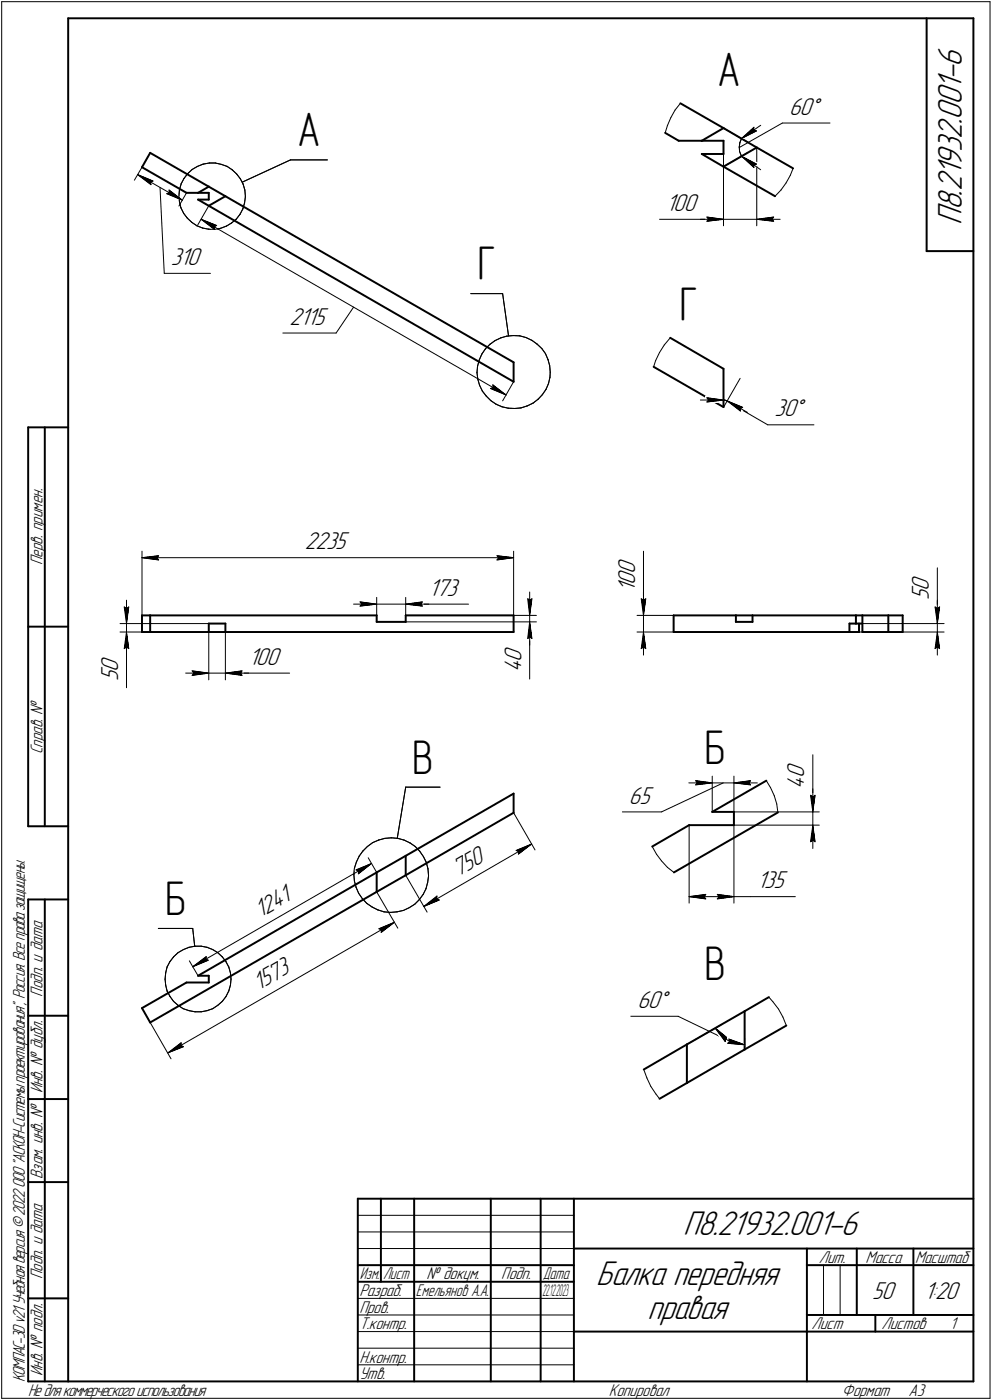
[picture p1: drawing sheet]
<svg xmlns="http://www.w3.org/2000/svg" width="298mm" height="421mm" viewBox="0 0 298 421" stroke-linecap="round" stroke-linejoin="round" font-family="sans-serif">
<defs><g id="words">
<g font-size="14.6">
<text x="215.6" y="26">А</text>
<text x="89.3" y="44">А</text>
<text x="143.5" y="84.3">Г</text>
<text x="204.2" y="96.6">Г</text>
<text x="123.9" y="232.7">В</text>
<text x="211.7" y="229.7">Б</text>
<text x="49.6" y="275.1">Б</text>
<text x="211.7" y="294.9">В</text>
</g>
<g font-size="10.9">
<text x="289" y="67.7" transform="rotate(-90 289 67.7)">П8.21932.001-6</text>
<text x="205.3" y="371.5">П8.21932.001-6</text>
<text x="179.2" y="386.5">Балка передняя</text>
<text x="194.6" y="396.5">правая</text>
</g>
<g font-size="7.8">
<text x="237.1" y="34.5">60Å</text>
<text x="200.2" y="63.4">100</text>
<text x="51.3" y="79.6">310</text>
<text x="87" y="97.6">2115</text>
<text x="232.7" y="125.2">30Å</text>
<text x="91.6" y="165.2">2235</text>
<text x="190.9" y="172.8" transform="rotate(-90 190.9 172.8)">0</text>
<text x="128.9" y="179.1">173</text>
<text x="190.9" y="178.1" transform="rotate(-90 190.9 178.1)">1</text>
<text x="190.9" y="175.9" transform="rotate(-90 190.9 175.9)">0</text>
<text x="279.1" y="177.8" transform="rotate(-90 279.1 177.8)">0</text>
<text x="279.1" y="180.6" transform="rotate(-90 279.1 180.6)">5</text>
<text x="35.5" y="202" transform="rotate(-90 35.5 202)">0</text>
<text x="74.8" y="199.9">100</text>
<text x="156.7" y="202.2" transform="rotate(-90 156.7 202.2)">4</text>
<text x="156.7" y="199" transform="rotate(-90 156.7 199)">0</text>
<text x="35.5" y="204.8" transform="rotate(-90 35.5 204.8)">5</text>
<text x="241.7" y="237.2" transform="rotate(-90 241.7 237.2)">4</text>
<text x="241.7" y="234" transform="rotate(-90 241.7 234)">0</text>
<text x="189" y="241.7">65</text>
<text x="137.6" y="263.8" transform="rotate(-30 137.6 263.8)">750</text>
<text x="227.5" y="267.1">135</text>
<text x="78.2" y="276.1" transform="rotate(-30 78.2 276.1)">1241</text>
<text x="77.7" y="298" transform="rotate(-30 77.7 298)">1573</text>
<text x="191.5" y="303.1">60Å</text>
<text x="262.1" y="390.5">50</text>
<text x="277.8" y="390.5">1:20</text>
</g>
<g font-size="5.4">
<text x="12.8" y="169.9" transform="rotate(-90 12.8 169.9)">Перв. примен.</text>
<text x="12.8" y="226.8" transform="rotate(-90 12.8 226.8)">Справ. №</text>
<text x="12.8" y="299.7" transform="rotate(-90 12.8 299.7)">Подп. и дата</text>
<text x="12.8" y="328.8" transform="rotate(-90 12.8 328.8)">Инв. № дубл.</text>
<text x="12.8" y="354.6" transform="rotate(-90 12.8 354.6)">Взам. инв. №</text>
<text x="246.1" y="379.8">Лит.</text>
<text x="260.1" y="379.8">Масса</text>
<text x="275" y="379.8">Масштаб</text>
<text x="12.8" y="384.7" transform="rotate(-90 12.8 384.7)">Подп. и дата</text>
<text x="108" y="389.8">Разраб.</text>
<text x="128.2" y="384.8">№ докум.</text>
<text x="150.6" y="384.8">Подп.</text>
<text x="108" y="394.8">Пров.</text>
<text x="108" y="399.8">Т.контр.</text>
<text x="243.9" y="399.8">Лист</text>
<text x="264.9" y="399.8">Листов</text>
<text x="285.4" y="399.8">1</text>
<text x="12.8" y="413.8" transform="rotate(-90 12.8 413.8)">Инв. № подл.</text>
<text x="108" y="409.8">Н.контр.</text>
<text x="7.5" y="415.5" transform="rotate(-90 7.5 415.5)">КОМПАС-3Dv21 Учебнаяверсия©2022ООО&quot;АСКОН-Системыпроектирования&quot;, Россия. Всеправазащищены.</text>
<text x="8.5" y="419.8">Недлякоммерческогоиспользования</text>
<text x="108" y="414.8">Утв.</text>
<text x="183" y="419.8">Копировал</text>
<text x="253" y="419.8">Формат</text>
<text x="273" y="419.8">A3</text>
</g>
<g font-size="5.3">
<text x="108.1" y="384.8">Изм.</text>
<text x="115.1" y="384.8">Лист</text>
<text x="125" y="389.8">Емельянов А.А.</text>
<text x="163.1" y="384.8">Дата</text>
</g>
<g font-size="5.1">
<text x="163" y="389.8">2</text>
<text x="163.9" y="389.8">2.12.2023</text>
</g>
</g></defs>
<g fill="none" stroke="#000" stroke-width=".59">
<path d="M20.5 5.5v410zM20.5 5.5h272zM278.5 5.5v70zM292.5 5.5v410zM199.9 40l4.1 2.3zM204.5 31.1l12.9 7.4zM217.4 38.5l10 5.9zM42.7 50.3l13.3 7.7zM45.1 46l-2.4 4.3zM45.1 46l17.6 10.1zM56 58h3.5zM59.5 58l3.2-1.9z"/>
<path d="M59.5 58h3.2zM62.7 56.1l5 2.9zM62.7 58v2zM67.7 59l86.6 50zM204 42.3h6.9zM210.9 46.3l6.5 3.8zM210.9 42.3l6.5-3.8zM210.9 46.3h6.5zM210.9 42.3h6.5zM217.4 50.1l10-5.7zM217.4 50.1l15.5 8.9zM217.4 42.3v4z"/>
<path d="M227.4 44.4l10.9 6.2zM59.5 60l3.2 1.9zM59.5 60h3.2zM62.7 61.9l5-2.9zM62.7 61.9l91.6 52.9zM278.5 75.5h14zM154.3 109v5.8zM196.4 110.3l21 12.1zM201.4 101.6l16 9.3zM217.4 110.9v11.5zM8.5 128.5v120zM8.5 128.5h12z"/>
<path d="M13.5 128.5v120zM8.5 188.5h12zM42.7 190.1h2.4zM42.7 185.1h2.4zM42.7 185.1v5zM45.1 185.1h68.1zM45.1 185.1v5zM45.1 190.1h17.6zM62.7 187.5h5zM62.7 187.5v2.6zM62.7 190.1h5zM67.7 190.1h86.6z"/>
<path d="M67.7 187.5v2.6zM113.2 187h8.7zM113.2 185.1v1.9zM121.9 185.1h32.4zM121.9 185.1v1.9zM154.3 185.1v5zM202.4 185.1h18.7zM202.4 185.1v5zM202.4 190.1h52.9zM221.1 185.1h5zM221.1 187h5zM221.1 185.1v1.9z"/>
<path d="M226.1 185.1h31.1zM226.1 185.1v1.9zM255.3 187.5h1.9zM255.3 190.1h2.8zM255.3 187.5v2.6zM257.2 185.1h2zM257.2 187.5h2zM257.2 185.1v2.4zM258.1 187.5v2.6zM259.2 185.1h7.8zM259.2 190.1h7.8zM259.2 185.1v5z"/>
<path d="M267 190.1h4.3zM267 185.1h4.3zM267 185.1v5zM271.3 185.1v5zM154.3 238.7v5.7zM8.5 248.5h12zM121.9 257.4l32.4-18.7zM121.9 257.4v5.8zM196 254.6l11.1-6.4zM207.1 248.2h13.5zM214 244.2l16.3-9.4zM214 244.2h6.6z"/>
<path d="M220.6 244.2v4zM8.5 270.5v145zM8.5 270.5h12zM13.5 270.5v145zM113.2 268.2l8.7-5zM113.2 262.4v5.8zM113.2 262.4l8.7-5zM121.9 263.2l32.4-18.8zM202.5 262.4l31.3-18.1zM56 295.5h6.7zM59.5 293.5l53.7-31.1zM59.5 293.5h3.2z"/>
<path d="M62.7 293.5v2zM8.5 305.5h12zM42.7 303.2l13.3-7.7zM42.7 303.2l2.4 4.3zM45.1 307.5l68.1-39.3zM206.4 314.1v11.6zM206.4 314.1l17.4-10zM223.8 315.6l12.5-7.2zM223.8 304.1l7.3-4.2zM223.8 304.1v11.5zM8.5 330.5h12zM193.5 321.6l12.9-7.5z"/>
<path d="M198.2 330.5l8.2-4.8zM206.4 325.7l17.4-10.1zM8.5 355.5h12zM107.5 360.5h185zM107.5 360.5v55zM114.5 360.5v25zM124.5 360.5v55zM147.5 360.5v55zM162.5 360.5v55zM172.5 360.5v55zM172.5 375.5h120zM242.5 375.5v40z"/>
<path d="M257.5 375.5v20zM274.5 375.5v20zM8.5 390.5h12zM107.5 380.5h65zM107.5 385.5h65zM242.5 380.5h15zM242.5 395.5h50zM257.5 380.5h35zM263.1 395.5v5zM8.5 415.5h12zM20.5 415.5h272zM172.5 400.5h70z"/>
<path d="M242.5 400.5h50z"/>
</g>
<g fill="none" stroke="#000" stroke-width=".3">
<path d="M.5 .5v420zM.5 .5h297zM297.5 .5v420zM200.6 37.8l-.7 2.2zM201.6 35.4l-1 2.4zM202.9 33.1l-1.3 2.3zM204.5 31.1l-1.6 2zM217.4 38.5l7.1 4.2zM226.5 39.1l.8 .3zM226.6 38.3l-.1 .8zM235.1 37h14.3zM41.3 52.5l4.7 1.9z"/>
<path d="M41.3 52.5l4.1 3zM41.3 52.5l13.5 7.7zM42.7 50.3l-2.3 3.9zM45.2 54.7l.8-.3zM45.2 54.7l.2 .8zM48.1 56.4l1.3 25.8zM50.1 58.3l4.7 1.9zM50.1 58.3l.8-.3zM50.8 57.1l.1 .9zM50.8 57.1l4 3.1zM53.8 58.9l.1 1.8zM53.9 57.1l-.1 1.8z"/>
<path d="M54.4 55.3l-.5 1.8zM55.3 53.7l-.9 1.6zM56 58l-2.2 4zM56.4 52.2l1.3-1.2zM56.4 52.2l-1.1 1.5zM57.7 51l1.7-1zM59.4 50l1.6-.6zM61 49.4l1.9-.4zM62.9 49h1.8zM64.7 49l1.8 .4zM66.5 49.4l1.7 .6zM68.2 50l1.6 1.1z"/>
<path d="M69.8 51.1l1.3 1.2zM71.1 52.3l1.1 1.5zM72.2 53.8l.9 1.6zM72.8 54.8l14.5-6.7zM73.1 55.4l.5 1.7zM73.6 57.1l.1 1.9zM73.7 59.2l-.2 1.8zM73.7 59v.2zM87.3 48.1h11.1zM217.4 50.1l7.1-4.1zM217.4 44.4v23.5zM222.2 44.2v1.4z"/>
<path d="M222.2 44.4l12.9-7.4zM222.2 45.6l.6 1.2zM222.3 42.9l-.1 1.3zM222.8 46.8v.2zM222.8 41.7l-.5 1.2zM222.8 41.7l4.5-2.3zM222.8 41.7l3.8-3.4zM222.8 41.7l5.8-4zM222.8 47l3.8 3.4zM222.8 47l4.5 2.4zM222.8 47l5.8 4.1zM226.5 49.6l.1 .8z"/>
<path d="M226.5 49.6l.8-.2zM227.4 44.4v23.5zM234.7 57.1l-1.8 1.9zM236.2 55l-1.5 2.1zM237.5 52.7l-1.3 2.3zM238.3 50.6l-.8 2.1zM53.9 60.7l.5 1.8zM54.4 62.5l.8 1.7zM55.2 64.2l1.1 1.4zM56.3 65.6l1.4 1.3zM57.7 66.9l1.5 1zM59.2 67.9l1.7 .7z"/>
<path d="M60.5 66l4.6 1.8zM60.5 66l3.9 3zM60.5 66l91.6 52.8zM60.9 68.6l1.8 .3zM62.7 68.9l1.8 .1zM62.7 61.9l-3.3 5.7zM64.3 68.2l.8-.4zM64.3 68.2l.1 .8zM64.5 69l1.8-.3zM66.3 68.7l1.8-.7zM68.1 68l1.5-.9zM69.6 67.1l1.4-1.2z"/>
<path d="M72.1 64.4l-1.1 1.5zM73 62.8l-.9 1.6zM73.5 61l-.5 1.8zM198.2 66h14.2zM210.5 66h6.9zM212.4 66h5zM212.4 65.3l5 .7zM212.4 65.3l.5 .7zM212.4 66.5l5-.5zM212.9 66l-.5 .5zM217.4 66h10zM227.4 66l5.1 .5z"/>
<path d="M227.4 66l5.1-.7zM227.4 66h7zM232 66l.5 .5zM232.5 65.3l-.5 .7zM49.4 82.2h13.8zM106.3 92.4l-5.3 7.8zM141.5 88.3h9.5zM151 88.3l1.8 12.7zM85 100.2h16zM143.3 112.1l.3 1.9zM143.5 110.2l-.2 1.9zM143.6 114l.5 1.8z"/>
<path d="M144 108.3l-.5 1.9zM144.1 115.8l.8 1.8zM144.8 106.5l-.8 1.8zM144.9 117.6l1.2 1.5zM145.9 104.9l-1.1 1.6zM146.1 119.1l1.4 1.4zM147.2 103.5l1.6-1.1zM147.2 103.5l-1.3 1.4zM147.4 116.8l4.7 2zM147.4 116.8l.8-.2zM148.1 115.7l.1 .9zM148.1 115.7l4 3.1z"/>
<path d="M148.8 102.4l1.7-.8zM150.5 101.6l1.8-.5zM152.3 101.1l2-.2zM154.3 100.9l1.9 .1zM154.3 114.8l-3.3 5.8zM156.2 101l1.9 .5zM158.1 101.5l1.8 .9zM159.9 102.4l1.5 1.1zM161.4 103.5l1.4 1.3zM162.8 104.8l1.1 1.5zM163 118.7l-1.3 1.4zM163.9 106.3l.8 1.8z"/>
<path d="M164.1 117.1l-1.1 1.6zM164.7 108.1l.5 1.9zM164.8 115.3l-.7 1.8zM165.2 110l.2 1.9zM165.3 113.5l-.5 1.8zM165.4 111.9l-.1 1.6zM197 108.5l-.6 1.8zM198.2 106l-1.2 2.5zM199.6 103.7l-1.4 2.3zM201.4 101.6l-1.8 2.1zM212.4 119.6l5 .7zM212.4 119.6l.5 .7z"/>
<path d="M217.4 110.9v11.4zM222.4 113.8l-4.9 8.5zM147.5 120.5l1.6 1.1zM149.1 121.6l1.8 .7zM150.9 122.3l1.8 .5zM152.7 122.8l2 .1zM154.7 122.9l1.8-.2zM156.5 122.7l1.9-.6zM158.4 122.1l1.8-.9zM160.2 121.2l1.5-1.1zM210.5 120.3h6.9zM212.4 120.9l5-.6z"/>
<path d="M212.9 120.3l-.5 .6zM217.4 120.3h.4zM217.8 120.3l.7 .3zM218 120.4l12.7 7.4zM218.5 120.6l4 3zM218.5 120.6l4.7 1.9zM218.5 120.6l6.1 3.4zM222.4 122.9l.1 .7zM222.4 122.9l.8-.4zM230.7 127.8h13.9zM42.7 165.8v19.3zM42.7 167.7l5-.6z"/>
<path d="M42.7 167.7l5 .7zM42.7 167.7h111.6zM47.2 167.7l.5 .7zM47.7 167.1l-.5 .6zM113.2 179.7v5.4zM121.9 179.7v5.4zM149.4 168.4l4.9-.7zM149.4 167.1l.5 .6zM149.4 167.1l4.9 .6zM149.9 167.7l-.5 .7zM154.3 165.8v19.3zM159.2 178.1v7z"/>
<path d="M193.4 165.8v14.3zM193.4 178.1v7zM281.7 170.8v11.7zM36.1 190.1h26.6zM36.1 187.5h26.6zM37.3 195.1l.7-.5zM37.3 182.5l.7 .5zM37.3 182.5l.7 5zM38 190.1v5zM38 195.1v11.7zM38 190.1l-.7 5zM38 194.6l.7 .5z"/>
<path d="M38 190.1l.7 5zM38 190.1v6.9zM38 183l.7-.5zM38 180.5v7zM38 187.5v2.6zM38.7 182.5l-.7 5zM62.7 190.1v14.4zM67.7 190.1v14.4zM106.3 181.7h6.9zM108.2 181l5 .7zM108.2 181l.5 .7zM108.2 182.3l5-.6z"/>
<path d="M108.7 181.7l-.5 .6zM113.2 181.7h8.7zM121.9 181.7h5zM121.9 185.1h39.3zM121.9 187h39.3zM121.9 181.7l5 .6zM121.9 181.7l5-.7zM121.9 181.7h7zM126.4 181.7l.5 .6zM126.9 181.7h13.9zM126.9 181l-.5 .7zM158.6 180.1l.6 .4z"/>
<path d="M158.6 180.1l.6 5zM158.6 192l.6-.5zM159.2 187v5zM159.2 192v12.2zM159.2 180.5l.7-.4zM159.2 187l-.6 5zM159.2 191.5l.7 .5zM159.2 187l.7 5zM159.2 187v7.1zM159.2 185.1v1.9zM159.9 180.1l-.7 5zM191.4 185.1h11z"/>
<path d="M191.4 190.1h11zM192.7 180.1l.7 .4zM192.7 180.1l.7 5zM192.7 195.1l.7-.5zM193.4 180.1v5zM193.4 180.5l.7-.4zM193.4 190.1l-.7 5zM193.4 194.6l.7 .5zM193.4 190.1l.7 5zM193.4 190.1v6.9zM193.4 185.1v5zM194.1 180.1l-.7 5z"/>
<path d="M255.3 190.1h28.4zM255.3 187.5h28.4zM281 195.1l.7-.5zM281 182.5l.7 .5zM281 182.5l.7 5zM281.7 182.5v5zM281.7 190.1l-.7 5zM281.7 194.6l.7 .5zM281.7 190.1l.7 5zM281.7 190.1v6.9zM281.7 183l.7-.5zM281.7 180.5v7z"/>
<path d="M281.7 187.5v2.6zM282.4 182.5l-.7 5zM55.8 202.4h6.9zM57.7 201.8l5 .6zM57.7 201.8l.6 .6zM57.7 203.1l5-.7zM58.3 202.4l-.6 .7zM62.7 202.4h5zM67.7 202.4h5zM67.7 202.4l5 .7zM67.7 202.4l5-.6zM67.7 202.4h7.1z"/>
<path d="M72.3 202.4l.4 .7zM72.7 202.4h14.3zM72.7 201.8l-.4 .6zM121.9 236.7l-2.5 15.4zM121.9 236.7h10.3zM207 235.5h7zM209 234.8l5 .7zM209 234.8l.5 .7zM209 236.1l5-.6zM209.5 235.5l-.5 .6zM214 233.4v10.8zM214 235.5h6.6z"/>
<path d="M220.6 233.4v10.8zM220.6 235.5l5 .6zM220.6 235.5l5-.7zM220.6 235.5h7zM225 235.5l.6 .6zM225.6 234.8l-.6 .7zM230.3 234.8l1.3 2.1zM231.6 236.9l1.1 2.4zM232.7 239.3l.7 2.5zM243.6 239.2l.7 .5zM243.6 239.2l.7 5zM244.3 239.2v5z"/>
<path d="M244.3 227v12.2zM244.3 239.7l.6-.5zM244.3 237.2v7zM244.9 239.2l-.6 5zM107.1 259.2l-.6 1.9zM107.9 257.5l-.8 1.7zM109.1 255.9l-1.2 1.6zM110.4 254.6l1.6-1.2zM110.4 254.6l-1.3 1.3zM110.7 258l2.5 4.4zM112 253.4l1.8-.8zM113.8 252.6l1.9-.5z"/>
<path d="M115.7 252.1l1.9-.1zM117.6 252l1.9 .1zM119.5 252.1l1.9 .5zM121.4 252.6l1.8 .9zM123.2 253.5l1.6 1.1zM124.8 254.6l1.4 1.4zM126.2 256l1.1 1.6zM127.3 257.6l.8 1.7zM128.1 259.3l.5 2zM154.3 244.4l6.5 11.2zM155.1 255.8l.8 .3zM155.1 255.8l4.7-2z"/>
<path d="M155.8 256.9l4-3.1zM155.9 256.1l-.1 .8zM187 244.2h11.8zM196 254.6l1.3 2.3zM197.3 256.9l1.5 2zM198.8 258.9l1.8 2zM198.8 244.2l18.5-8.7zM207.1 248.2v23.4zM220.6 244.2h25.6zM220.6 248.2h25.6zM220.6 248.2v23.4zM233.4 241.8l.4 2.5z"/>
<path d="M243.6 253.2l.7-.5zM244.3 248.2l-.7 5zM244.3 252.7l.6 .5zM244.3 248.2l.6 5zM244.3 248.2v7zM244.3 244.2v4zM47.6 279.2h10.3zM57.9 279.2l.6 5.4zM106.3 263.1l.2 1.9zM106.5 261.1l-.2 2zM106.5 265l.5 1.9zM107 266.9l.8 1.7z"/>
<path d="M107 261.6l.8 .4zM107 261.6l4.7-1.9zM107.7 262.8l4-3.1zM107.8 268.6l1.1 1.7zM107.8 262l-.1 .8zM108.9 270.3l1.3 1.4zM110.2 271.7l1.6 1.1zM111.8 272.8l1.7 .8zM113.2 268.2l6.3 10.9zM113.5 273.6l1.9 .6zM113.9 279.3l.7 .4zM113.9 279.3l4.6-1.9z"/>
<path d="M114.6 279.7v.7zM115.4 274.2l1.9 .2zM117.3 274.4l2-.2zM119.3 274.2l1.9-.4zM121.2 273.8l1.8-.8zM121.9 263.2l6.5 11.1zM123 273l1.6-1.1zM124.6 271.9l1.4-1.3zM127.2 269l-1.2 1.6zM127.3 272.6l4-3.1zM127.3 272.6l4.7-1.9zM127.3 272.6l32.5-18.8z"/>
<path d="M128 267.3l-.8 1.7zM128.5 265.3l-.5 2zM128.6 261.3l.2 1.9zM128.8 263.5l-.3 1.8zM128.8 263.2v.3zM131.2 270.3l.8 .4zM131.3 269.5l-.1 .8zM200.6 260.9l1.9 1.5zM207.1 269.7l5-.7zM207.1 269.7l5 .6zM207.1 269.7h13.5zM211.6 269.7l.5 .6z"/>
<path d="M212.1 269l-.5 .7zM215.6 270.3l5-.6zM215.6 269l.5 .7zM215.6 269l5 .7zM216.1 269.7l-.5 .6zM220.6 269.7h5zM225.6 269.7h13.4zM49.6 294.5l.2 1.7zM49.8 292.6l-.2 1.9zM49.8 296.2l.4 1.8zM50.2 290.8l-.4 1.8zM50.2 298l.9 1.6z"/>
<path d="M51.1 289.2l-.9 1.6zM51.1 299.6l1.1 1.6zM52.2 287.8l1.3-1.3zM52.2 287.8l-1.1 1.4zM53.5 286.5l1.6-.9zM55.1 285.6l1.7-.7zM56.8 284.9l1.8-.3zM56.9 289l2.6 4.5zM57.9 290.7l4.1-3zM57.9 290.7l4.7-1.9zM57.9 290.7l53.8-31zM58.6 284.6h1.9z"/>
<path d="M60.5 284.6l1.7 .3zM61.8 288.5l.8 .3zM62 287.7l-.2 .8zM62.2 284.9l1.7 .7zM63.9 285.6l1.5 .9zM65.4 286.5l1.4 1.3zM66.8 287.8l1.1 1.4zM67.9 289.2l.8 1.6zM67.9 299.7l-1.1 1.5zM68.7 290.8l.6 1.8zM68.7 298l-.8 1.7zM69.3 292.6l.1 1.9z"/>
<path d="M69.3 296.2l-.6 1.8zM69.4 294.5l-.1 1.7zM114.6 280.4l3.9-3zM231.1 299.9l1.1 1.3zM45.1 307.5l6.3 10.9zM50.5 316.7l3.9-3.1zM50.5 316.7l4.6-1.9zM50.5 316.7l68-39.3zM52.2 301.2l1.3 1.1zM53.5 302.3l1.5 1.1zM54.4 314.5l.7 .3zM54.4 313.6v.9z"/>
<path d="M55 303.4l1.8 .6zM56.8 304l1.8 .3zM58.6 304.3h1.9zM60.5 304.3l1.7-.3zM62.2 304l1.7-.6zM63.9 303.4l1.5-1.1zM65.4 302.3l1.4-1.1zM189.6 305.6h14.2zM203.8 305.6l14.9 7.2zM206.4 314.1l10.3-5.9zM215 309.2l1.1 1.5zM215 309.2l3.9 3.2z"/>
<path d="M215 309.2l2.9 4.1zM216.1 310.7l1.3 1.3zM217.4 312l1.5 1zM218 312.5l.9-.1zM218 312.5l-.1 .8zM218.7 313.8l5.1 .4zM218.7 313.8l.7-.5zM218.9 313l1.7 .8zM219 312.5l.4 .8zM219 312.5l4.8 1.7zM220.6 313.8l1.8 .3zM222.4 314.1l1.4 .1z"/>
<path d="M223.8 312.3v3.3zM232.2 301.2l1.7 2.2zM233.9 303.4l1.4 2.5zM235.3 305.9l1 2.5zM193.5 321.6l.9 2.6zM194.4 324.2l1.2 2.5zM195.6 326.7l1.5 2.3zM197.1 329l1.1 1.5zM107.5 370.5h65zM107.5 375.5h65zM107.5 365.5h65zM107.5 390.5h65z"/>
<path d="M107.5 395.5h65zM247.5 380.5v15zM252.5 380.5v15zM107.5 400.5h65zM107.5 405.5h65zM107.5 410.5h65zM.5 420.5h297z"/>
</g>
<g fill="#fff" stroke="#fff" stroke-width=".3">
<path d="M91.6 159.6h13.7zM91.6 159.7h13.7zM91.6 159.8h13.7zM91.6 159.9h13.7zM91.6 159.9h13.7zM91.6 160h13.7zM91.6 160.1h13.7zM91.6 160.2h13.7zM91.6 160.3h13.7zM91.6 160.4h13.7zM91.6 160.4h13.7zM91.6 160.5h13.7zM91.6 160.6h13.7zM91.6 160.7h13.7zM91.6 160.8h13.7zM91.6 160.9h13.7zM91.6 161h13.7zM91.6 161h13.7zM91.6 161.1h13.7zM91.6 161.2h13.7zM91.6 161.3h13.7zM91.6 161.4h13.7zM91.6 161.5h13.7zM91.6 161.5h13.7zM91.6 161.6h13.7zM91.6 161.7h13.7zM91.6 161.8h13.7zM91.6 161.9h13.7zM91.6 162h13.7zM91.6 162.1h13.7zM91.6 162.1h13.7zM91.6 162.2h13.7zM91.6 162.3h13.7zM91.6 162.4h13.7zM91.6 162.5h13.7zM91.6 162.6h13.7zM91.6 162.6h13.7zM91.6 162.7h13.7zM91.6 162.8h13.7zM91.6 162.9h13.7zM91.6 163h13.7zM91.6 163.1h13.7zM91.6 163.2h13.7zM91.6 163.2h13.7zM91.6 163.3h13.7zM91.6 163.4h13.7zM91.6 163.5h13.7zM91.6 163.6h13.7zM91.6 163.7h13.7zM91.6 163.7h13.7zM91.6 163.8h13.7zM91.6 163.9h13.7zM91.6 164h13.7zM91.6 164.1h13.7zM91.6 164.2h13.7zM91.6 164.3h13.7zM91.6 164.3h13.7zM91.6 164.4h13.7zM91.6 164.5h13.7zM91.6 164.6h13.7zM91.6 164.7h13.7zM91.6 164.8h13.7zM91.6 164.8h13.7zM91.6 164.9h13.7zM91.6 165h13.7zM91.6 165.1h13.7zM91.6 165.2h13.7zM91.6 165.3h13.7zM91.6 165.4h13.7zM91.6 165.4h13.7zM91.6 165.5h13.7zM91.6 165.6h13.7zM91.6 165.7h13.7zM91.6 165.8h13.7zM91.6 165.9h13.7zM91.6 165.9h13.7zM91.6 166h13.7zM91.6 166.1h13.7zM91.6 166.2h13.7zM91.6 166.3h13.7zM91.6 166.4h13.7zM91.6 166.5h13.7zM91.6 166.5h13.7zM91.6 166.6h13.7zM91.6 166.7h13.7z"/>
<path d="M47.5 166.6h.6zM46.9 166.7h1.2zM46.3 166.8h1.8zM45.7 166.9h2.4zM45.1 167h3zM44.4 167h3.7zM44.3 167.1h3.8zM44 167.2h4.1zM43.9 167.3h4.2zM43.6 167.4h4.5zM43.3 167.5h4.8zM43.2 167.6h4.9zM42.9 167.6h5.2zM42.7 167.7h5.4zM42.9 167.8h5.2zM43.1 167.9h5zM43.3 168h4.8zM43.5 168.1h4.6zM43.7 168.1h4.4zM43.9 168.2h4.2zM44.1 168.3h4zM44.3 168.4h3.8zM44.4 168.5h3.7zM45.1 168.6h3zM45.7 168.7h2.4zM46.3 168.7h1.8zM46.9 168.8h1.2zM47.5 168.9h.6z"/>
<path d="M148.8 166.6h.7zM148.8 166.7h1.3zM148.8 166.8h1.9zM148.8 166.9h2.6zM148.8 167h3.2zM148.8 167h3.8zM148.8 167.1h4zM148.8 167.2h4.3zM148.8 167.3h4.4zM148.8 167.4h4.7zM148.8 167.5h5zM148.8 167.6h5.1zM148.8 167.6h5.4zM148.8 167.7h5.5zM148.8 167.8h5.4zM148.8 167.9h5.2zM148.8 168h5zM148.8 168.1h4.8zM148.8 168.1h4.6zM148.8 168.2h4.4zM148.8 168.3h4.2zM148.8 168.4h4zM148.8 168.5h3.8zM148.8 168.6h3.2zM148.8 168.7h2.6zM148.8 168.7h1.9zM148.8 168.8h1.3zM148.8 168.9h.7z"/>
<path d="M128.9 173.6h9.9zM128.9 173.7h9.9zM128.9 173.7h9.9zM128.9 173.8h9.9zM128.9 173.9h9.9zM128.9 174h9.9zM128.9 174.1h9.9zM128.9 174.2h9.9zM128.9 174.2h9.9zM128.9 174.3h9.9zM128.9 174.4h9.9zM128.9 174.5h9.9zM128.9 174.6h9.9zM128.9 174.7h9.9zM128.9 174.8h9.9zM128.9 174.8h9.9zM128.9 174.9h9.9zM128.9 175h9.9zM128.9 175.1h9.9zM128.9 175.2h9.9zM128.9 175.3h9.9zM128.9 175.3h9.9zM128.9 175.4h9.9zM128.9 175.5h9.9zM128.9 175.6h9.9zM128.9 175.7h9.9zM128.9 175.8h9.9zM128.9 175.9h9.9zM128.9 175.9h9.9zM128.9 176h9.9zM128.9 176.1h9.9zM128.9 176.2h9.9zM128.9 176.3h9.9zM128.9 176.4h9.9zM128.9 176.4h9.9zM128.9 176.5h9.9zM128.9 176.6h9.9zM128.9 176.7h9.9zM128.9 176.8h9.9zM128.9 176.9h9.9zM128.9 177h9.9zM128.9 177h9.9zM128.9 177.1h9.9zM128.9 177.2h9.9zM128.9 177.3h9.9zM128.9 177.4h9.9zM128.9 177.5h9.9zM128.9 177.5h9.9zM128.9 177.6h9.9zM128.9 177.7h9.9zM128.9 177.8h9.9zM128.9 177.9h9.9zM128.9 178h9.9zM128.9 178.1h9.9zM128.9 178.1h9.9zM128.9 178.2h9.9zM128.9 178.3h9.9zM128.9 178.4h9.9zM128.9 178.5h9.9zM128.9 178.6h9.9zM128.9 178.6h9.9zM128.9 178.7h9.9zM128.9 178.8h9.9zM128.9 178.9h9.9zM128.9 179h9.9zM128.9 179.1h9.9zM128.9 179.2h9.9zM128.9 179.2h9.9zM128.9 179.3h9.9zM128.9 179.4h9.9zM128.9 179.5h9.9zM128.9 179.6h9.9zM128.9 179.7h9.9zM128.9 179.7h9.9zM128.9 179.8h9.9zM128.9 179.9h9.9zM128.9 180h9.9zM128.9 180.1h9.9zM128.9 180.2h9.9zM128.9 180.3h9.9zM128.9 180.3h9.9zM128.9 180.4h9.9zM128.9 180.5h9.9zM128.9 180.6h9.9z"/>
<path d="M126.8 180.5h.6zM126.2 180.6h1.2zM125.6 180.7h1.8zM125 180.8h2.4zM124.4 180.8h3zM123.7 180.9h3.7zM123.5 181h3.9zM123.4 181.1h4zM123.1 181.2h4.3zM122.9 181.3h4.5zM122.8 181.4h4.6zM122.5 181.4h4.9zM122.3 181.5h5.1zM122.2 181.6h5.2zM121.9 181.7h5.5zM122.2 181.8h5.2zM122.4 181.9h5zM122.6 181.9h4.8zM122.9 182h4.5zM123.1 182.1h4.3zM123.3 182.2h4.1zM123.5 182.3h3.9zM123.7 182.4h3.7zM124.4 182.5h3zM125 182.5h2.4zM125.6 182.6h1.8zM126.2 182.7h1.2zM126.8 182.8h.6z"/>
<path d="M107.7 180.5h.7zM107.7 180.6h1.3zM107.7 180.7h1.9zM107.7 180.8h2.5zM107.7 180.8h3.1zM107.7 180.9h3.7zM107.7 181h4zM107.7 181.1h4.1zM107.7 181.2h4.3zM107.7 181.3h4.6zM107.7 181.4h4.7zM107.7 181.4h4.9zM107.7 181.5h5.2zM107.7 181.6h5.3zM107.7 181.7h5.5zM107.7 181.8h5.3zM107.7 181.9h5.1zM107.7 181.9h4.9zM107.7 182h4.7zM107.7 182.1h4.4zM107.7 182.2h4.2zM107.7 182.3h4zM107.7 182.4h3.7zM107.7 182.5h3.1zM107.7 182.5h2.5zM107.7 182.6h1.9zM107.7 182.7h1.3zM107.7 182.8h.7z"/>
<path d="M151 194.1h7.2zM151 194.1h7.2zM151 194.2h7.2zM151 194.3h7.2zM151 194.4h7.2zM151 194.5h7.2zM151 194.6h7.2zM151 194.6h7.2zM151 194.7h7.2zM151 194.8h7.2zM151 194.9h7.2zM151 195h7.2zM151 195.1h7.2zM151 195.2h7.2zM151 195.2h7.2zM151 195.3h7.2zM151 195.4h7.2zM151 195.5h7.2zM151 195.6h7.2zM151 195.7h7.2zM151 195.7h7.2zM151 195.8h7.2zM151 195.9h7.2zM151 196h7.2zM151 196.1h7.2zM151 196.2h7.2zM151 196.3h7.2zM151 196.3h7.2zM151 196.4h7.2zM151 196.5h7.2zM151 196.6h7.2zM151 196.7h7.2zM151 196.8h7.2zM151 196.8h7.2zM151 196.9h7.2zM151 197h7.2zM151 197.1h7.2zM151 197.2h7.2zM151 197.3h7.2zM151 197.4h7.2zM151 197.4h7.2zM151 197.5h7.2zM151 197.6h7.2zM151 197.7h7.2zM151 197.8h7.2zM151 197.9h7.2zM151 198h7.2zM151 198h7.2zM151 198.1h7.2zM151 198.2h7.2zM151 198.3h7.2zM151 198.4h7.2zM151 198.5h7.2zM151 198.5h7.2zM151 198.6h7.2zM151 198.7h7.2zM151 198.8h7.2zM151 198.9h7.2zM151 199h7.2zM151 199.1h7.2zM151 199.1h7.2zM151 199.2h7.2zM151 199.3h7.2zM151 199.4h7.2zM151 199.5h7.2zM151 199.6h7.2zM151 199.6h7.2zM151 199.7h7.2zM151 199.8h7.2zM151 199.9h7.2zM151 200h7.2zM151 200.1h7.2zM151 200.2h7.2zM151 200.2h7.2zM151 200.3h7.2zM151 200.4h7.2zM151 200.5h7.2zM151 200.6h7.2zM151 200.7h7.2zM151 200.7h7.2zM151 200.8h7.2zM151 200.9h7.2zM151 201h7.2zM151 201.1h7.2zM151 201.2h7.2zM151 201.3h7.2zM151 201.3h7.2zM151 201.4h7.2zM151 201.5h7.2zM151 201.6h7.2zM151 201.7h7.2zM151 201.8h7.2zM151 201.8h7.2zM151 201.9h7.2zM151 202h7.2zM151 202.1h7.2z"/>
<path d="M158 179.6h2.4zM158.1 179.7h2.3zM158.1 179.7h2.3zM158.1 179.8h2.3zM158.1 179.9h2.3zM158.1 180h2.3zM158.1 180.1h2.3zM158.1 180.2h2.3zM158.2 180.3h2.2zM158.2 180.3h2.2zM158.2 180.4h2.2zM158.2 180.5h2.2zM158.2 180.6h2.2zM158.2 180.7h2.2zM158.2 180.8h2.2zM158.2 180.8h2.1zM158.2 180.9h2.1zM158.2 181h2.1zM158.2 181.1h2.1zM158.2 181.2h2.1zM158.2 181.3h2.1zM158.2 181.4h2.1zM158.2 181.4h2zM158.3 181.5h1.9zM158.3 181.6h1.9zM158.3 181.7h1.9zM158.3 181.8h1.9zM158.3 181.9h1.9zM158.3 181.9h1.9zM158.3 182h1.9zM158.4 182.1h1.7zM158.4 182.2h1.7zM158.4 182.3h1.7zM158.4 182.4h1.7zM158.4 182.5h1.7zM158.4 182.5h1.7zM158.4 182.6h1.7zM158.5 182.7h1.5zM158.5 182.8h1.5zM158.5 182.9h1.5zM158.5 183h1.5zM158.5 183h1.5zM158.5 183.1h1.5zM158.5 183.2h1.5zM158.5 183.3h1.4zM158.6 183.4h1.3zM158.6 183.5h1.3zM158.7 183.6h1.2zM158.7 183.6h1.2zM158.7 183.7h1.1zM158.7 183.8h1.1zM158.7 183.9h1zM158.8 184h.9zM158.8 184.1h.9zM158.8 184.1h.8zM158.9 184.2h.7zM158.9 184.3h.6zM158.9 184.4h.6zM159 184.5h.4zM159 184.6h.4zM159.1 184.7h.3zM159.1 184.7h.2zM159.1 184.8h.2z"/>
<path d="M159.1 187.3h.2zM159.1 187.4h.2zM159.1 187.5h.3zM159 187.5h.4zM159 187.6h.4zM158.9 187.7h.6zM158.9 187.8h.6zM158.9 187.9h.7zM158.8 188h.8zM158.8 188h.9zM158.8 188.1h.9zM158.7 188.2h1zM158.7 188.3h1.1zM158.7 188.4h1.1zM158.7 188.5h1.2zM158.7 188.6h1.2zM158.6 188.6h1.3zM158.6 188.7h1.3zM158.5 188.8h1.4zM158.5 188.9h1.5zM158.5 189h1.5zM158.5 189.1h1.5zM158.5 189.1h1.5zM158.5 189.2h1.5zM158.5 189.3h1.5zM158.5 189.4h1.5zM158.4 189.5h1.7zM158.4 189.6h1.7zM158.4 189.7h1.7zM158.4 189.7h1.7zM158.4 189.8h1.7zM158.4 189.9h1.7zM158.4 190h1.7zM158.3 190.1h1.9zM158.3 190.2h1.9zM158.3 190.2h1.9zM158.3 190.3h1.9zM158.3 190.4h1.9zM158.3 190.5h1.9zM158.3 190.6h1.9zM158.2 190.7h2zM158.2 190.8h2.1zM158.2 190.8h2.1zM158.2 190.9h2.1zM158.2 191h2.1zM158.2 191.1h2.1zM158.2 191.2h2.1zM158.2 191.3h2.1zM158.2 191.3h2.2zM158.2 191.4h2.2zM158.2 191.5h2.2zM158.2 191.6h2.2zM158.2 191.7h2.2zM158.2 191.8h2.2zM158.2 191.9h2.2zM158.1 191.9h2.3zM158.1 192h2.3zM158.1 192.1h2.3zM158.1 192.2h2.3zM158.1 192.3h2.3zM158.1 192.4h2.3zM158.1 192.4h2.3z"/>
<path d="M29.9 197h7.1zM29.9 197.1h7.1zM29.9 197.2h7.1zM29.9 197.3h7.1zM29.9 197.4h7.1zM29.9 197.4h7.1zM29.9 197.5h7.1zM29.9 197.6h7.1zM29.9 197.7h7.1zM29.9 197.8h7.1zM29.9 197.9h7.1zM29.9 198h7.1zM29.9 198h7.1zM29.9 198.1h7.1zM29.9 198.2h7.1zM29.9 198.3h7.1zM29.9 198.4h7.1zM29.9 198.5h7.1zM29.9 198.5h7.1zM29.9 198.6h7.1zM29.9 198.7h7.1zM29.9 198.8h7.1zM29.9 198.9h7.1zM29.9 199h7.1zM29.9 199.1h7.1zM29.9 199.1h7.1zM29.9 199.2h7.1zM29.9 199.3h7.1zM29.9 199.4h7.1zM29.9 199.5h7.1zM29.9 199.6h7.1zM29.9 199.6h7.1zM29.9 199.7h7.1zM29.9 199.8h7.1zM29.9 199.9h7.1zM29.9 200h7.1zM29.9 200.1h7.1zM29.9 200.2h7.1zM29.9 200.2h7.1zM29.9 200.3h7.1zM29.9 200.4h7.1zM29.9 200.5h7.1zM29.9 200.6h7.1zM29.9 200.7h7.1zM29.9 200.7h7.1zM29.9 200.8h7.1zM29.9 200.9h7.1zM29.9 201h7.1zM29.9 201.1h7.1zM29.9 201.2h7.1zM29.9 201.3h7.1zM29.9 201.3h7.1zM29.9 201.4h7.1zM29.9 201.5h7.1zM29.9 201.6h7.1zM29.9 201.7h7.1zM29.9 201.8h7.1zM29.9 201.8h7.1zM29.9 201.9h7.1zM29.9 202h7.1zM29.9 202.1h7.1zM29.9 202.2h7.1zM29.9 202.3h7.1zM29.9 202.4h7.1zM29.9 202.4h7.1zM29.9 202.5h7.1zM29.9 202.6h7.1zM29.9 202.7h7.1zM29.9 202.8h7.1zM29.9 202.9h7.1zM29.9 202.9h7.1zM29.9 203h7.1zM29.9 203.1h7.1zM29.9 203.2h7.1zM29.9 203.3h7.1zM29.9 203.4h7.1zM29.9 203.5h7.1zM29.9 203.5h7.1zM29.9 203.6h7.1zM29.9 203.7h7.1zM29.9 203.8h7.1zM29.9 203.9h7.1zM29.9 204h7.1zM29.9 204h7.1zM29.9 204.1h7.1zM29.9 204.2h7.1zM29.9 204.3h7.1zM29.9 204.4h7.1zM29.9 204.5h7.1zM29.9 204.6h7.1zM29.9 204.6h7.1zM29.9 204.7h7.1z"/>
<path d="M37.9 190.3h.3zM37.9 190.4h.3zM37.8 190.5h.5zM37.8 190.6h.5zM37.8 190.7h.5zM37.8 190.8h.6zM37.8 190.8h.6zM37.7 190.9h.7zM37.7 191h.7zM37.6 191.1h.9zM37.6 191.2h.9zM37.5 191.3h1zM37.5 191.3h1.1zM37.5 191.4h1.1zM37.4 191.5h1.3zM37.4 191.6h1.3zM37.3 191.7h1.5zM37.3 191.8h1.5zM37.3 191.9h1.5zM37.3 191.9h1.6zM37.3 192h1.6zM37.3 192.1h1.6zM37.3 192.2h1.6zM37.3 192.3h1.6zM37.3 192.4h1.6zM37.3 192.4h1.6zM37.3 192.5h1.6zM37.2 192.6h1.7zM37.2 192.7h1.7zM37.2 192.8h1.7zM37.2 192.9h1.7zM37.2 193h1.7zM37.2 193h1.7zM37.2 193.1h1.8zM37.2 193.2h1.8zM37.2 193.3h1.8zM37.1 193.4h1.9zM37.1 193.5h1.9zM37.1 193.5h1.9zM37.1 193.6h1.9zM37.1 193.7h1.9zM37.1 193.8h2zM37.1 193.9h2zM37.1 194h2zM37.1 194.1h2zM37 194.1h2.1zM37 194.2h2.1zM37 194.3h2.1zM37 194.4h2.2zM37 194.5h2.2zM37 194.6h2.2zM37 194.6h2.2zM37 194.7h2.2zM37 194.8h2.2zM36.9 194.9h2.3zM36.9 195h2.4zM36.9 195.1h2.4zM36.9 195.2h2.4zM36.9 195.2h2.4zM36.9 195.3h2.4zM36.9 195.4h2.4zM36.9 195.5h2.4z"/>
<path d="M36.8 182h2.5zM36.9 182.1h2.4zM36.9 182.2h2.4zM36.9 182.3h2.4zM36.9 182.4h2.4zM36.9 182.5h2.4zM36.9 182.5h2.4zM36.9 182.6h2.4zM36.9 182.7h2.3zM37 182.8h2.2zM37 182.9h2.2zM37 183h2.2zM37 183h2.2zM37 183.1h2.2zM37 183.2h2.2zM37 183.3h2.1zM37 183.4h2.1zM37 183.5h2.1zM37.1 183.6h2zM37.1 183.6h2zM37.1 183.7h2zM37.1 183.8h2zM37.1 183.9h1.9zM37.1 184h1.9zM37.1 184.1h1.9zM37.1 184.1h1.9zM37.1 184.2h1.9zM37.2 184.3h1.8zM37.2 184.4h1.8zM37.2 184.5h1.8zM37.2 184.6h1.7zM37.2 184.7h1.7zM37.2 184.7h1.7zM37.2 184.8h1.7zM37.2 184.9h1.7zM37.2 185h1.7zM37.3 185.1h1.6zM37.3 185.2h1.6zM37.3 185.3h1.6zM37.3 185.3h1.6zM37.3 185.4h1.6zM37.3 185.5h1.6zM37.3 185.6h1.6zM37.3 185.7h1.6zM37.3 185.8h1.5zM37.3 185.8h1.5zM37.3 185.9h1.5zM37.4 186h1.3zM37.4 186.1h1.3zM37.5 186.2h1.1zM37.5 186.3h1.1zM37.5 186.4h1zM37.6 186.4h.9zM37.6 186.5h.9zM37.7 186.6h.7zM37.7 186.7h.7zM37.8 186.8h.6zM37.8 186.9h.6zM37.8 186.9h.5zM37.8 187h.5zM37.8 187.1h.5zM37.9 187.2h.3zM37.9 187.3h.3z"/>
<path d="M74.8 194.3h10.3zM74.8 194.4h10.3zM74.8 194.5h10.3zM74.8 194.6h10.3zM74.8 194.6h10.3zM74.8 194.7h10.3zM74.8 194.8h10.3zM74.8 194.9h10.3zM74.8 195h10.3zM74.8 195.1h10.3zM74.8 195.2h10.3zM74.8 195.2h10.3zM74.8 195.3h10.3zM74.8 195.4h10.3zM74.8 195.5h10.3zM74.8 195.6h10.3zM74.8 195.7h10.3zM74.8 195.7h10.3zM74.8 195.8h10.3zM74.8 195.9h10.3zM74.8 196h10.3zM74.8 196.1h10.3zM74.8 196.2h10.3zM74.8 196.3h10.3zM74.8 196.3h10.3zM74.8 196.4h10.3zM74.8 196.5h10.3zM74.8 196.6h10.3zM74.8 196.7h10.3zM74.8 196.8h10.3zM74.8 196.8h10.3zM74.8 196.9h10.3zM74.8 197h10.3zM74.8 197.1h10.3zM74.8 197.2h10.3zM74.8 197.3h10.3zM74.8 197.4h10.3zM74.8 197.4h10.3zM74.8 197.5h10.3zM74.8 197.6h10.3zM74.8 197.7h10.3zM74.8 197.8h10.3zM74.8 197.9h10.3zM74.8 198h10.3zM74.8 198h10.3zM74.8 198.1h10.3zM74.8 198.2h10.3zM74.8 198.3h10.3zM74.8 198.4h10.3zM74.8 198.5h10.3zM74.8 198.5h10.3zM74.8 198.6h10.3zM74.8 198.7h10.3zM74.8 198.8h10.3zM74.8 198.9h10.3zM74.8 199h10.3zM74.8 199.1h10.3zM74.8 199.1h10.3zM74.8 199.2h10.3zM74.8 199.3h10.3zM74.8 199.4h10.3zM74.8 199.5h10.3zM74.8 199.6h10.3zM74.8 199.6h10.3zM74.8 199.7h10.3zM74.8 199.8h10.3zM74.8 199.9h10.3zM74.8 200h10.3zM74.8 200.1h10.3zM74.8 200.2h10.3zM74.8 200.2h10.3zM74.8 200.3h10.3zM74.8 200.4h10.3zM74.8 200.5h10.3zM74.8 200.6h10.3zM74.8 200.7h10.3zM74.8 200.7h10.3zM74.8 200.8h10.3zM74.8 200.9h10.3zM74.8 201h10.3zM74.8 201.1h10.3zM74.8 201.2h10.3zM74.8 201.3h10.3zM74.8 201.3h10.3z"/>
<path d="M57.2 201.3h.7zM57.2 201.4h1.3zM57.2 201.5h1.9zM57.2 201.6h2.6zM57.2 201.7h3.2zM57.2 201.8h3.8zM57.2 201.8h4zM57.2 201.9h4.3zM57.2 202h4.4zM57.2 202.1h4.7zM57.2 202.2h4.9zM57.2 202.3h5.1zM57.2 202.4h5.4zM57.2 202.4h5.5zM57.2 202.5h5.4zM57.2 202.6h5.2zM57.2 202.7h4.9zM57.2 202.8h4.8zM57.2 202.9h4.6zM57.2 202.9h4.4zM57.2 203h4.2zM57.2 203.1h4zM57.2 203.2h3.8zM57.2 203.3h3.2zM57.2 203.4h2.6zM57.2 203.5h1.9zM57.2 203.5h1.3zM57.2 203.6h.7z"/>
<path d="M72.6 201.3h.6zM72.1 201.4h1.1zM71.5 201.5h1.7zM70.9 201.6h2.3zM70.3 201.7h2.9zM69.6 201.8h3.6zM69.4 201.8h3.8zM69.2 201.9h4zM68.9 202h4.3zM68.7 202.1h4.5zM68.5 202.2h4.7zM68.2 202.3h5zM68 202.4h5.2zM67.7 202.4h5.5zM68 202.5h5.2zM68.2 202.6h5zM68.4 202.7h4.8zM68.6 202.8h4.6zM68.8 202.9h4.4zM69 202.9h4.2zM69.3 203h3.9zM69.4 203.1h3.8zM69.6 203.2h3.6zM70.3 203.3h2.9zM70.9 203.4h2.3zM71.5 203.5h1.7zM72.1 203.5h1.1zM72.6 203.6h.6z"/>
<path d="M51.3 74.1h9.9zM51.3 74.2h9.9zM51.3 74.3h9.9zM51.3 74.3h9.9zM51.3 74.4h9.9zM51.3 74.5h9.9zM51.3 74.6h9.9zM51.3 74.7h9.9zM51.3 74.8h9.9zM51.3 74.8h9.9zM51.3 74.9h9.9zM51.3 75h9.9zM51.3 75.1h9.9zM51.3 75.2h9.9zM51.3 75.3h9.9zM51.3 75.4h9.9zM51.3 75.4h9.9zM51.3 75.5h9.9zM51.3 75.6h9.9zM51.3 75.7h9.9zM51.3 75.8h9.9zM51.3 75.9h9.9zM51.3 75.9h9.9zM51.3 76h9.9zM51.3 76.1h9.9zM51.3 76.2h9.9zM51.3 76.3h9.9zM51.3 76.4h9.9zM51.3 76.5h9.9zM51.3 76.5h9.9zM51.3 76.6h9.9zM51.3 76.7h9.9zM51.3 76.8h9.9zM51.3 76.9h9.9zM51.3 77h9.9zM51.3 77h9.9zM51.3 77.1h9.9zM51.3 77.2h9.9zM51.3 77.3h9.9zM51.3 77.4h9.9zM51.3 77.5h9.9zM51.3 77.6h9.9zM51.3 77.6h9.9zM51.3 77.7h9.9zM51.3 77.8h9.9zM51.3 77.9h9.9zM51.3 78h9.9zM51.3 78.1h9.9zM51.3 78.1h9.9zM51.3 78.2h9.9zM51.3 78.3h9.9zM51.3 78.4h9.9zM51.3 78.5h9.9zM51.3 78.6h9.9zM51.3 78.7h9.9zM51.3 78.7h9.9zM51.3 78.8h9.9zM51.3 78.9h9.9zM51.3 79h9.9zM51.3 79.1h9.9zM51.3 79.2h9.9zM51.3 79.2h9.9zM51.3 79.3h9.9zM51.3 79.4h9.9zM51.3 79.5h9.9zM51.3 79.6h9.9zM51.3 79.7h9.9zM51.3 79.8h9.9zM51.3 79.8h9.9zM51.3 79.9h9.9zM51.3 80h9.9zM51.3 80.1h9.9zM51.3 80.2h9.9zM51.3 80.3h9.9zM51.3 80.3h9.9zM51.3 80.4h9.9zM51.3 80.5h9.9zM51.3 80.6h9.9zM51.3 80.7h9.9zM51.3 80.8h9.9zM51.3 80.9h9.9zM51.3 80.9h9.9zM51.3 81h9.9zM51.3 81.1h9.9z"/>
<path d="M50.6 56.5h.2zM50.5 56.6h.4zM50.5 56.6h.5zM50.5 56.7h.6zM50.5 56.8h.7zM50.4 56.9h.9zM50.4 57h1.1zM50.3 57.1h1.3zM50.3 57.1h1.3zM50.2 57.2h1.5zM50.2 57.3h1.7zM50.1 57.4h1.9zM50 57.5h2.1zM50 57.6h2.2zM50 57.7h2.3zM49.9 57.7h2.5zM49.9 57.8h2.7zM49.8 57.9h2.9zM49.7 58h3zM49.7 58.1h3.1zM49.6 58.2h3.4zM49.5 58.3h3.6zM49.5 58.3h3.7zM49.4 58.4h3.9zM49.4 58.5h4zM49.6 58.6h3.9zM49.8 58.7h3.8zM50 58.8h3.7zM50.2 58.8h3.6zM50.5 58.9h3.3zM50.6 59h3.3zM50.8 59.1h3.1zM51.1 59.2h2.9zM51.2 59.3h2.9zM51.5 59.4h2.7zM51.6 59.4h2.6zM51.8 59.5h2.5zM52.1 59.6h2.3zM52.2 59.7h2.2zM52.5 59.8h2zM52.7 59.9h1.8zM52.8 59.9h1.8zM53.5 60h1.2zM54.2 60.1h.6z"/>
<path d="M41.4 52.6h.6zM41.5 52.7h1.2zM41.6 52.7h1.7zM41.7 52.8h1.8zM41.7 52.9h2zM41.7 53h2.2zM41.8 53.1h2.3zM41.9 53.2h2.5zM41.9 53.3h2.6zM42 53.3h2.7zM42.1 53.4h2.9zM42.2 53.5h2.9zM42.2 53.6h3.2zM42.2 53.7h3.4zM42.3 53.8h3.4zM42.4 53.8h3.6zM42.5 53.9h3.6zM42.5 54h3.9zM42.7 54.1h3.9zM42.8 54.2h3.9zM42.8 54.3h3.9zM43 54.4h3.7zM43.1 54.4h3.6zM43.2 54.5h3.4zM43.3 54.6h3.3zM43.4 54.7h3.1zM43.5 54.8h2.9zM43.6 54.9h2.8zM43.8 54.9h2.5zM43.9 55h2.4zM43.9 55.1h2.3zM44.1 55.2h2zM44.2 55.3h1.9zM44.3 55.4h1.8zM44.4 55.5h1.7zM44.5 55.5h1.5zM44.6 55.6h1.3zM44.7 55.7h1.2zM44.9 55.8h.9zM45 55.9h.8zM45 56h.7zM45.2 56h.4zM45.3 56.1h.3zM45.4 56.2h.2z"/>
<path d="M87 92h12.1zM87 92.1h12.1zM87 92.2h12.1zM87 92.3h12.1zM87 92.4h12.1zM87 92.5h12.1zM87 92.5h12.1zM87 92.6h12.1zM87 92.7h12.1zM87 92.8h12.1zM87 92.9h12.1zM87 93h12.1zM87 93h12.1zM87 93.1h12.1zM87 93.2h12.1zM87 93.3h12.1zM87 93.4h12.1zM87 93.5h12.1zM87 93.6h12.1zM87 93.6h12.1zM87 93.7h12.1zM87 93.8h12.1zM87 93.9h12.1zM87 94h12.1zM87 94.1h12.1zM87 94.1h12.1zM87 94.2h12.1zM87 94.3h12.1zM87 94.4h12.1zM87 94.5h12.1zM87 94.6h12.1zM87 94.7h12.1zM87 94.7h12.1zM87 94.8h12.1zM87 94.9h12.1zM87 95h12.1zM87 95.1h12.1zM87 95.2h12.1zM87 95.2h12.1zM87 95.3h12.1zM87 95.4h12.1zM87 95.5h12.1zM87 95.6h12.1zM87 95.7h12.1zM87 95.8h12.1zM87 95.8h12.1zM87 95.9h12.1zM87 96h12.1zM87 96.1h12.1zM87 96.2h12.1zM87 96.3h12.1zM87 96.4h12.1zM87 96.4h12.1zM87 96.5h12.1zM87 96.6h12.1zM87 96.7h12.1zM87 96.8h12.1zM87 96.9h12.1zM87 96.9h12.1zM87 97h12.1zM87 97.1h12.1zM87 97.2h12.1zM87 97.3h12.1zM87 97.4h12.1zM87 97.5h12.1zM87 97.5h12.1zM87 97.6h12.1zM87 97.7h12.1zM87 97.8h12.1zM87 97.9h12.1zM87 98h12.1zM87 98h12.1zM87 98.1h12.1zM87 98.2h12.1zM87 98.3h12.1zM87 98.4h12.1zM87 98.5h12.1zM87 98.6h12.1zM87 98.6h12.1zM87 98.7h12.1zM87 98.8h12.1zM87 98.9h12.1zM87 99h12.1zM87 99.1h12.1z"/>
<path d="M147.9 115.1h.2zM147.8 115.1h.4zM147.8 115.2h.5zM147.7 115.3h.7zM147.7 115.4h.8zM147.7 115.5h.9zM147.7 115.6h1.1zM147.6 115.7h1.2zM147.6 115.7h1.3zM147.5 115.8h1.5zM147.5 115.9h1.7zM147.4 116h1.9zM147.3 116.1h2.1zM147.3 116.2h2.2zM147.2 116.2h2.4zM147.2 116.3h2.5zM147.2 116.4h2.7zM147.1 116.5h2.8zM147 116.6h3zM147 116.7h3.1zM146.9 116.8h3.4zM146.8 116.8h3.6zM146.8 116.9h3.7zM146.7 117h3.9zM146.6 117.1h4.1zM146.9 117.2h3.9zM147.1 117.3h3.8zM147.3 117.3h3.7zM147.5 117.4h3.5zM147.7 117.5h3.4zM147.9 117.6h3.3zM148.1 117.7h3.1zM148.3 117.8h3zM148.5 117.9h2.9zM148.8 117.9h2.7zM148.9 118h2.6zM149.1 118.1h2.5zM149.4 118.2h2.2zM149.5 118.3h2.2zM149.8 118.4h2zM149.9 118.4h1.9zM150.1 118.5h1.8zM150.8 118.6h1.2zM151.5 118.7h.6z"/>
<path d="M60.5 66h.6zM60.6 66.1h1.2zM60.7 66.2h1.7zM60.8 66.3h1.9zM60.8 66.4h2zM60.9 66.5h2.2zM61 66.5h2.2zM61 66.6h2.4zM61 66.7h2.7zM61.1 66.8h2.7zM61.2 66.9h2.8zM61.3 67h3zM61.4 67.1h3zM61.4 67.1h3.2zM61.5 67.2h3.4zM61.6 67.3h3.4zM61.6 67.4h3.6zM61.6 67.5h3.8zM61.8 67.6h3.8zM61.9 67.6h3.9zM62 67.7h3.8zM62.1 67.8h3.6zM62.2 67.9h3.5zM62.3 68h3.3zM62.5 68.1h3.1zM62.6 68.2h2.9zM62.7 68.2h2.7zM62.7 68.3h2.7zM62.9 68.4h2.5zM63 68.5h2.4zM63.1 68.6h2.2zM63.2 68.7h2zM63.3 68.7h1.9zM63.4 68.8h1.7zM63.6 68.9h1.5zM63.7 69h1.3zM63.8 69.1h1.2zM63.8 69.2h1.1zM64 69.3h.9zM64.1 69.3h.8zM64.2 69.4h.7zM64.3 69.5h.5zM64.4 69.6h.4zM64.5 69.7h.2z"/>
<path d="M89.2 32.9h7.2zM89.2 32.9h7.2zM89.2 33h7.2zM89.2 33.1h7.2zM89.2 33.2h7.2zM89.2 33.3h7.2zM89.2 33.4h7.2zM89.2 33.4h7.2zM89.2 33.5h7.2zM89.2 33.6h7.2zM89.2 33.7h7.2zM89.2 33.8h7.2zM89.2 33.9h7.2zM89.2 34h7.2zM89.2 34h7.2zM89.2 34.1h7.2zM89.2 34.2h7.2zM89.2 34.3h7.2zM89.2 34.4h7.2zM89.2 34.5h7.2zM89.2 34.5h7.2zM89.2 34.6h7.2zM89.2 34.7h7.2zM89.2 34.8h7.2zM89.2 34.9h7.2zM89.2 35h7.2zM89.2 35.1h7.2zM89.2 35.1h7.2zM89.2 35.2h7.2zM89.2 35.3h7.2zM89.2 35.4h7.2zM89.2 35.5h7.2zM89.2 35.6h7.2zM89.2 35.6h7.2zM89.2 35.7h7.2zM89.2 35.8h7.2zM89.2 35.9h7.2zM89.2 36h7.2zM89.2 36.1h7.2zM89.2 36.2h7.2zM89.2 36.2h7.2zM89.2 36.3h7.2zM89.2 36.4h7.2zM89.2 36.5h7.2zM89.2 36.6h7.2zM89.2 36.7h7.2zM89.2 36.7h7.2zM89.2 36.8h7.2zM89.2 36.9h7.2zM89.2 37h7.2zM89.2 37.1h7.2zM89.2 37.2h7.2zM89.2 37.3h7.2zM89.2 37.3h7.2zM89.2 37.4h7.2zM89.2 37.5h7.2zM89.2 37.6h7.2zM89.2 37.7h7.2zM89.2 37.8h7.2zM89.2 37.8h7.2zM89.2 37.9h7.2zM89.2 38h7.2zM89.2 38.1h7.2zM89.2 38.2h7.2zM89.2 38.3h7.2zM89.2 38.4h7.2zM89.2 38.4h7.2zM89.2 38.5h7.2zM89.2 38.6h7.2zM89.2 38.7h7.2zM89.2 38.8h7.2zM89.2 38.9h7.2zM89.2 38.9h7.2zM89.2 39h7.2zM89.2 39.1h7.2zM89.2 39.2h7.2zM89.2 39.3h7.2zM89.2 39.4h7.2zM89.2 39.5h7.2zM89.2 39.5h7.2zM89.2 39.6h7.2zM89.2 39.7h7.2zM89.2 39.8h7.2zM89.2 39.9h7.2zM89.2 40h7.2zM89.2 40h7.2zM89.2 40.1h7.2zM89.2 40.2h7.2zM89.2 40.3h7.2zM89.2 40.4h7.2zM89.2 40.5h7.2zM89.2 40.6h7.2zM89.2 40.6h7.2zM89.2 40.7h7.2zM89.2 40.8h7.2zM89.2 40.9h7.2zM89.2 41h7.2zM89.2 41.1h7.2zM89.2 41.1h7.2zM89.2 41.2h7.2zM89.2 41.3h7.2zM89.2 41.4h7.2zM89.2 41.5h7.2zM89.2 41.6h7.2zM89.2 41.7h7.2zM89.2 41.7h7.2zM89.2 41.8h7.2zM89.2 41.9h7.2zM89.2 42h7.2zM89.2 42.1h7.2zM89.2 42.2h7.2zM89.2 42.2h7.2zM89.2 42.3h7.2zM89.2 42.4h7.2zM89.2 42.5h7.2zM89.2 42.6h7.2zM89.2 42.7h7.2zM89.2 42.8h7.2zM89.2 42.8h7.2zM89.2 42.9h7.2zM89.2 43h7.2zM89.2 43.1h7.2zM89.2 43.2h7.2zM89.2 43.3h7.2zM89.2 43.3h7.2zM89.2 43.4h7.2zM89.2 43.5h7.2zM89.2 43.6h7.2zM89.2 43.7h7.2zM89.2 43.8h7.2zM89.2 43.9h7.2zM89.2 43.9h7.2zM89.2 44h7.2zM89.2 44.1h7.2zM89.2 44.2h7.2zM89.2 44.3h7.2zM89.2 44.4h7.2zM89.2 44.4h7.2zM89.2 44.5h7.2zM89.2 44.6h7.2zM89.2 44.7h7.2zM89.2 44.8h7.2zM89.2 44.9h7.2zM89.2 45h7.2zM89.2 45h7.2zM89.2 45.1h7.2zM89.2 45.2h7.2zM89.2 45.3h7.2zM89.2 45.4h7.2zM89.2 45.5h7.2zM89.2 45.6h7.2zM89.2 45.6h7.2zM89.2 45.7h7.2zM89.2 45.8h7.2zM89.2 45.9h7.2zM89.2 46h7.2zM89.2 46.1h7.2zM89.2 46.1h7.2zM89.2 46.2h7.2zM89.2 46.3h7.2zM89.2 46.4h7.2zM89.2 46.5h7.2zM89.2 46.6h7.2zM89.2 46.7h7.2zM89.2 46.7h7.2zM89.2 46.8h7.2zM89.2 46.9h7.2zM89.2 47h7.2z"/>
<path d="M143.5 73.1h5.5zM143.5 73.2h5.5zM143.5 73.2h5.5zM143.5 73.3h5.5zM143.5 73.4h5.5zM143.5 73.5h5.5zM143.5 73.6h5.5zM143.5 73.7h5.5zM143.5 73.7h5.5zM143.5 73.8h5.5zM143.5 73.9h5.5zM143.5 74h5.5zM143.5 74.1h5.5zM143.5 74.2h5.5zM143.5 74.3h5.5zM143.5 74.3h5.5zM143.5 74.4h5.5zM143.5 74.5h5.5zM143.5 74.6h5.5zM143.5 74.7h5.5zM143.5 74.8h5.5zM143.5 74.8h5.5zM143.5 74.9h5.5zM143.5 75h5.5zM143.5 75.1h5.5zM143.5 75.2h5.5zM143.5 75.3h5.5zM143.5 75.4h5.5zM143.5 75.4h5.5zM143.5 75.5h5.5zM143.5 75.6h5.5zM143.5 75.7h5.5zM143.5 75.8h5.5zM143.5 75.9h5.5zM143.5 75.9h5.5zM143.5 76h5.5zM143.5 76.1h5.5zM143.5 76.2h5.5zM143.5 76.3h5.5zM143.5 76.4h5.5zM143.5 76.5h5.5zM143.5 76.5h5.5zM143.5 76.6h5.5zM143.5 76.7h5.5zM143.5 76.8h5.5zM143.5 76.9h5.5zM143.5 77h5.5zM143.5 77h5.5zM143.5 77.1h5.5zM143.5 77.2h5.5zM143.5 77.3h5.5zM143.5 77.4h5.5zM143.5 77.5h5.5zM143.5 77.6h5.5zM143.5 77.6h5.5zM143.5 77.7h5.5zM143.5 77.8h5.5zM143.5 77.9h5.5zM143.5 78h5.5zM143.5 78.1h5.5zM143.5 78.1h5.5zM143.5 78.2h5.5zM143.5 78.3h5.5zM143.5 78.4h5.5zM143.5 78.5h5.5zM143.5 78.6h5.5zM143.5 78.7h5.5zM143.5 78.7h5.5zM143.5 78.8h5.5zM143.5 78.9h5.5zM143.5 79h5.5zM143.5 79.1h5.5zM143.5 79.2h5.5zM143.5 79.2h5.5zM143.5 79.3h5.5zM143.5 79.4h5.5zM143.5 79.5h5.5zM143.5 79.6h5.5zM143.5 79.7h5.5zM143.5 79.8h5.5zM143.5 79.8h5.5zM143.5 79.9h5.5zM143.5 80h5.5zM143.5 80.1h5.5zM143.5 80.2h5.5zM143.5 80.3h5.5zM143.5 80.3h5.5zM143.5 80.4h5.5zM143.5 80.5h5.5zM143.5 80.6h5.5zM143.5 80.7h5.5zM143.5 80.8h5.5zM143.5 80.9h5.5zM143.5 80.9h5.5zM143.5 81h5.5zM143.5 81.1h5.5zM143.5 81.2h5.5zM143.5 81.3h5.5zM143.5 81.4h5.5zM143.5 81.4h5.5zM143.5 81.5h5.5zM143.5 81.6h5.5zM143.5 81.7h5.5zM143.5 81.8h5.5zM143.5 81.9h5.5zM143.5 82h5.5zM143.5 82h5.5zM143.5 82.1h5.5zM143.5 82.2h5.5zM143.5 82.3h5.5zM143.5 82.4h5.5zM143.5 82.5h5.5zM143.5 82.5h5.5zM143.5 82.6h5.5zM143.5 82.7h5.5zM143.5 82.8h5.5zM143.5 82.9h5.5zM143.5 83h5.5zM143.5 83.1h5.5zM143.5 83.1h5.5zM143.5 83.2h5.5zM143.5 83.3h5.5zM143.5 83.4h5.5zM143.5 83.5h5.5zM143.5 83.6h5.5zM143.5 83.7h5.5zM143.5 83.7h5.5zM143.5 83.8h5.5zM143.5 83.9h5.5zM143.5 84h5.5zM143.5 84.1h5.5zM143.5 84.2h5.5zM143.5 84.2h5.5zM143.5 84.3h5.5zM143.5 84.4h5.5zM143.5 84.5h5.5zM143.5 84.6h5.5zM143.5 84.7h5.5zM143.5 84.8h5.5zM143.5 84.8h5.5zM143.5 84.9h5.5zM143.5 85h5.5zM143.5 85.1h5.5zM143.5 85.2h5.5zM143.5 85.3h5.5zM143.5 85.3h5.5zM143.5 85.4h5.5zM143.5 85.5h5.5zM143.5 85.6h5.5zM143.5 85.7h5.5zM143.5 85.8h5.5zM143.5 85.9h5.5zM143.5 85.9h5.5zM143.5 86h5.5zM143.5 86.1h5.5zM143.5 86.2h5.5zM143.5 86.3h5.5zM143.5 86.4h5.5zM143.5 86.4h5.5zM143.5 86.5h5.5zM143.5 86.6h5.5zM143.5 86.7h5.5zM143.5 86.8h5.5zM143.5 86.9h5.5zM143.5 87h5.5zM143.5 87h5.5zM143.5 87.1h5.5zM143.5 87.2h5.5zM143.5 87.3h5.5z"/>
<path d="M144.2 253.5h.2zM144 253.6h.4zM143.8 253.7h.6zM143.8 253.7h.7zM143.6 253.8h.9zM143.4 253.9h1.2zM143.3 254h1.4zM143.2 254.1h1.5zM143 254.2h1.8zM142.8 254.3h2zM142.7 254.3h2.2zM142.6 254.4h2.3zM142.4 254.5h2.5zM142.2 254.6h2.8zM142.2 254.7h2.8zM142 254.8h3.1zM141.8 254.8h3.3zM141.6 254.9h3.6zM141.6 255h3.6zM141.4 255.1h3.9zM141.2 255.2h4.2zM141.1 255.3h4.3zM141 255.4h4.5zM140.8 255.4h4.7zM140.6 255.5h4.9zM140.5 255.6h5zM140.4 255.7h5.2zM140.2 255.8h5.5zM140.1 255.9h5.6zM140 255.9h5.8zM139.8 256h6zM139.6 256.1h6.3zM139.5 256.2h6.4zM139.4 256.3h6.6zM139.2 256.4h6.8zM139 256.5h7zM138.9 256.5h7.2zM138.8 256.6h7.3zM138.6 256.7h7.6zM138.5 256.8h7.8zM138.3 256.9h8zM138.2 257h8.2zM138 257h8.4zM137.9 257.1h8.6zM137.8 257.2h8.7zM137.6 257.3h9zM137.5 257.4h9.1zM137.3 257.5h9.3zM137.2 257.6h9.5zM137 257.6h9.7zM136.9 257.7h9.9zM136.7 257.8h10.1zM136.6 257.9h10.3zM136.4 258h10.6zM136.3 258.1h10.7zM136.1 258.1h11zM136 258.2h11.1zM135.9 258.3h11.3zM135.7 258.4h11.5zM135.6 258.5h11.6zM135.4 258.6h11.9zM135.3 258.7h12zM135.1 258.7h12.3zM135 258.8h12.4zM134.8 258.9h12.7zM134.9 259h12.6zM135 259.1h12.6zM135 259.2h12.7zM135 259.2h12.7zM135 259.3h12.7zM135.1 259.4h12.6zM135.2 259.5h12.6zM135.2 259.6h12.6zM135.3 259.7h12.4zM135.3 259.8h12.3zM135.4 259.8h12zM135.4 259.9h11.9zM135.5 260h11.7zM135.6 260.1h11.4zM135.6 260.2h11.2zM135.6 260.3h11.1zM135.6 260.3h11zM135.7 260.4h10.7zM135.7 260.5h10.6zM135.8 260.6h10.3zM135.9 260.7h10.1zM135.9 260.8h9.9zM136 260.9h9.7zM136 260.9h9.5zM136.1 261h9.3zM136.1 261.1h9.1zM136.1 261.2h9zM136.2 261.3h8.7zM136.2 261.4h8.6zM136.3 261.5h8.4zM136.3 261.5h8.2zM136.4 261.6h8zM136.4 261.7h7.8zM136.5 261.8h7.6zM136.6 261.9h7.3zM136.6 262h7.2zM136.7 262h7zM136.7 262.1h6.8zM136.7 262.2h6.6zM136.8 262.3h6.4zM136.8 262.4h6.3zM136.9 262.5h6zM136.9 262.6h5.8zM137 262.6h5.6zM137 262.7h5.5zM137.1 262.8h5.2zM137.2 262.9h5zM137.2 263h4.9zM137.2 263.1h4.7zM137.2 263.1h4.5zM137.3 263.2h4.3zM137.3 263.3h4.2zM137.4 263.4h3.9zM137.5 263.5h3.6zM137.5 263.6h3.6zM137.6 263.7h3.3zM137.6 263.7h3.1zM137.7 263.8h2.8zM137.7 263.9h2.8zM137.8 264h2.5zM137.8 264.1h2.3zM137.8 264.2h2.2zM137.9 264.2h2zM137.9 264.3h1.8zM138 264.4h1.5zM138 264.5h1.4zM138.1 264.6h1.2zM138.2 264.7h.9zM138.2 264.8h.7zM138.3 264.8h.6zM138.3 264.9h.4zM138.3 265h.2z"/>
<path d="M131.4 268.9h.2zM131.3 269h.4zM131.2 269.1h.5zM131.1 269.2h.6zM131 269.2h.7zM130.9 269.3h.9zM130.7 269.4h1.2zM130.6 269.5h1.3zM130.6 269.6h1.4zM130.5 269.7h1.5zM130.3 269.7h1.8zM130.2 269.8h1.9zM130.1 269.9h2.1zM130 270h2.2zM129.9 270.1h2.3zM129.8 270.2h2.5zM129.6 270.3h2.7zM129.5 270.3h2.9zM129.5 270.4h2.9zM129.4 270.5h3.1zM129.2 270.6h3.3zM129.1 270.7h3.5zM129 270.8h3.6zM128.9 270.8h3.8zM128.8 270.9h3.9zM128.7 271h3.8zM128.5 271.1h3.8zM128.5 271.2h3.6zM128.4 271.3h3.5zM128.4 271.4h3.3zM128.3 271.4h3.2zM128.3 271.5h3zM128.2 271.6h2.9zM128.1 271.7h2.8zM128 271.8h2.6zM127.9 271.9h2.6zM127.9 271.9h2.4zM127.8 272h2.2zM127.8 272.1h2.1zM127.7 272.2h1.9zM127.7 272.3h1.8zM127.6 272.4h1.6zM127.5 272.5h1.1zM127.4 272.5h.6z"/>
<path d="M159.2 253.9h.6zM158.6 254h1.1zM157.9 254.1h1.7zM157.7 254.2h1.9zM157.6 254.3h1.9zM157.3 254.3h2.1zM157.1 254.4h2.2zM156.9 254.5h2.4zM156.7 254.6h2.6zM156.5 254.7h2.7zM156.3 254.8h2.9zM156.1 254.8h3zM155.9 254.9h3.1zM155.7 255h3.2zM155.5 255.1h3.4zM155.3 255.2h3.5zM155.1 255.3h3.6zM154.9 255.4h3.8zM154.7 255.4h3.9zM154.4 255.5h4.1zM154.5 255.6h3.8zM154.6 255.7h3.6zM154.6 255.8h3.6zM154.7 255.9h3.3zM154.7 255.9h3.2zM154.8 256h3zM154.8 256.1h2.8zM154.9 256.2h2.7zM154.9 256.3h2.6zM154.9 256.4h2.4zM154.9 256.5h2.3zM155 256.5h2.1zM155 256.6h2zM155.1 256.7h1.8zM155.2 256.8h1.6zM155.2 256.9h1.4zM155.3 257h1.2zM155.3 257h1.2zM155.4 257.1h.9zM155.4 257.2h.8zM155.4 257.3h.7zM155.5 257.4h.5zM155.5 257.5h.4zM155.6 257.6h.2z"/>
<path d="M86 265.2h.2zM85.9 265.3h.4zM85.7 265.3h.6zM85.6 265.4h.8zM85.4 265.5h1zM85.3 265.6h1.1zM85.1 265.7h1.4zM85 265.8h1.5zM84.8 265.9h1.8zM84.7 265.9h1.9zM84.5 266h2.2zM84.4 266.1h2.3zM84.2 266.2h2.6zM84.1 266.3h2.8zM83.9 266.4h3zM83.8 266.4h3.2zM83.7 266.5h3.3zM83.5 266.6h3.5zM83.3 266.7h3.7zM83.2 266.8h3.9zM83.1 266.9h4.1zM82.9 267h4.3zM82.7 267h4.6zM82.6 267.1h4.7zM82.5 267.2h4.9zM82.3 267.3h5.1zM82.2 267.4h5.3zM82 267.5h5.5zM81.9 267.5h5.6zM81.7 267.6h5.9zM81.6 267.7h6zM81.4 267.8h6.3zM81.3 267.9h6.4zM81.1 268h6.7zM81 268.1h6.9zM80.9 268.1h7zM80.7 268.2h7.3zM80.5 268.3h7.5zM80.4 268.4h7.7zM80.3 268.5h7.8zM80.1 268.6h8zM79.9 268.6h8.3zM79.8 268.7h8.4zM79.7 268.8h8.6zM79.5 268.9h8.8zM79.3 269h9.1zM79.2 269.1h9.3zM79.1 269.2h9.4zM78.9 269.2h9.7zM78.8 269.3h9.8zM78.7 269.4h9.9zM78.5 269.5h10.1zM78.3 269.6h10.4zM78.2 269.7h10.6zM78.1 269.7h10.7zM77.9 269.8h11zM77.7 269.9h11.2zM77.6 270h11.4zM77.5 270.1h11.5zM77.3 270.2h11.8zM77.1 270.3h12.1zM77 270.3h12.2zM76.9 270.4h12.3zM76.7 270.5h12.5zM76.5 270.6h12.8zM76.5 270.7h12.8zM76.3 270.8h13.1zM76.1 270.8h13.4zM75.9 270.9h13.6zM75.9 271h13.7zM75.7 271.1h13.9zM75.5 271.2h14.2zM75.4 271.3h14.3zM75.4 271.4h14.2zM75.5 271.4h13.9zM75.5 271.5h13.7zM75.6 271.6h13.6zM75.6 271.7h13.4zM75.7 271.8h13.1zM75.8 271.9h12.8zM75.8 271.9h12.8zM75.9 272h12.5zM75.9 272.1h12.3zM75.9 272.2h12.2zM75.9 272.3h12.1zM76 272.4h11.8zM76.1 272.5h11.5zM76.1 272.5h11.4zM76.2 272.6h11.2zM76.2 272.7h11zM76.3 272.8h10.7zM76.3 272.9h10.6zM76.4 273h10.4zM76.5 273h10.1zM76.5 273.1h9.9zM76.5 273.2h9.8zM76.5 273.3h9.7zM76.6 273.4h9.4zM76.6 273.5h9.3zM76.7 273.6h9.1zM76.8 273.6h8.8zM76.8 273.7h8.6zM76.9 273.8h8.4zM76.9 273.9h8.3zM77 274h8zM77 274.1h7.8zM77 274.2h7.7zM77.1 274.2h7.5zM77.1 274.3h7.3zM77.2 274.4h7zM77.2 274.5h6.9zM77.3 274.6h6.7zM77.4 274.7h6.4zM77.4 274.7h6.3zM77.5 274.8h6zM77.5 274.9h5.9zM77.6 275h5.6zM77.6 275.1h5.5zM77.6 275.2h5.3zM77.7 275.3h5.1zM77.7 275.3h4.9zM77.8 275.4h4.7zM77.8 275.5h4.6zM77.9 275.6h4.3zM77.9 275.7h4.1zM78 275.8h3.9zM78.1 275.8h3.7zM78.1 275.9h3.5zM78.1 276h3.3zM78.1 276.1h3.2zM78.2 276.2h3zM78.2 276.3h2.8zM78.3 276.4h2.6zM78.4 276.4h2.3zM78.4 276.5h2.2zM78.5 276.6h1.9zM78.5 276.7h1.8zM78.6 276.8h1.5zM78.6 276.9h1.4zM78.7 276.9h1.1zM78.7 277h1zM78.7 277.1h.8zM78.8 277.2h.6zM78.8 277.3h.4zM78.9 277.4h.2z"/>
<path d="M111.1 259.8h.6zM110.4 259.8h1.2zM109.7 259.9h1.8zM109.6 260h1.9zM109.4 260.1h2zM109.1 260.2h2.2zM109 260.3h2.3zM108.7 260.3h2.6zM108.5 260.4h2.7zM108.4 260.5h2.7zM108.1 260.6h2.9zM107.9 260.7h3.1zM107.7 260.8h3.2zM107.5 260.9h3.3zM107.4 260.9h3.3zM107.1 261h3.6zM106.9 261.1h3.8zM106.7 261.2h3.9zM106.5 261.3h4zM106.3 261.4h4.1zM106.3 261.5h4zM106.4 261.5h3.8zM106.4 261.6h3.7zM106.5 261.7h3.5zM106.6 261.8h3.2zM106.6 261.9h3.1zM106.7 262h2.9zM106.7 262h2.8zM106.8 262.1h2.6zM106.8 262.2h2.5zM106.8 262.3h2.3zM106.9 262.4h2.2zM106.9 262.5h2.1zM107 262.6h1.8zM107.1 262.6h1.6zM107.1 262.7h1.5zM107.2 262.8h1.3zM107.2 262.9h1.2zM107.3 263h1zM107.4 263.1h.7zM107.4 263.1h.6zM107.4 263.2h.5zM107.4 263.3h.4zM107.5 263.4h.2z"/>
<path d="M62 287h.1zM61.9 287.1h.3zM61.8 287.2h.4zM61.6 287.3h.7zM61.6 287.4h.8zM61.5 287.4h.9zM61.3 287.5h1.2zM61.2 287.6h1.4zM61.1 287.7h1.5zM61 287.8h1.7zM60.9 287.9h1.8zM60.8 288h1.9zM60.7 288h2.1zM60.5 288.1h2.4zM60.5 288.2h2.4zM60.4 288.3h2.6zM60.2 288.4h2.8zM60.1 288.5h3zM60 288.5h3.1zM59.9 288.6h3.3zM59.8 288.7h3.4zM59.7 288.8h3.5zM59.6 288.9h3.6zM59.4 289h3.9zM59.4 289.1h3.9zM59.3 289.1h3.9zM59.1 289.2h3.9zM59.1 289.3h3.6zM59 289.4h3.6zM58.9 289.5h3.4zM58.8 289.6h3.3zM58.8 289.6h3.2zM58.8 289.7h2.9zM58.7 289.8h2.9zM58.6 289.9h2.7zM58.5 290h2.6zM58.5 290.1h2.5zM58.4 290.2h2.3zM58.3 290.2h2.2zM58.3 290.3h2zM58.3 290.4h1.8zM58.2 290.5h1.7zM58.1 290.6h1.2zM58 290.7h.6z"/>
<path d="M49.6 263.9h6.4zM49.6 264h6.4zM49.6 264.1h6.4zM49.6 264.2h6.4zM49.6 264.2h6.4zM49.6 264.3h6.4zM49.6 264.4h6.4zM49.6 264.5h6.4zM49.6 264.6h6.4zM49.6 264.7h6.4zM49.6 264.8h6.4zM49.6 264.8h6.4zM49.6 264.9h6.4zM49.6 265h6.4zM49.6 265.1h6.4zM49.6 265.2h6.4zM49.6 265.3h6.4zM49.6 265.3h6.4zM49.6 265.4h6.4zM49.6 265.5h6.4zM49.6 265.6h6.4zM49.6 265.7h6.4zM49.6 265.8h6.4zM49.6 265.9h6.4zM49.6 265.9h6.4zM49.6 266h6.4zM49.6 266.1h6.4zM49.6 266.2h6.4zM49.6 266.3h6.4zM49.6 266.4h6.4zM49.6 266.4h6.4zM49.6 266.5h6.4zM49.6 266.6h6.4zM49.6 266.7h6.4zM49.6 266.8h6.4zM49.6 266.9h6.4zM49.6 267h6.4zM49.6 267h6.4zM49.6 267.1h6.4zM49.6 267.2h6.4zM49.6 267.3h6.4zM49.6 267.4h6.4zM49.6 267.5h6.4zM49.6 267.5h6.4zM49.6 267.6h6.4zM49.6 267.7h6.4zM49.6 267.8h6.4zM49.6 267.9h6.4zM49.6 268h6.4zM49.6 268.1h6.4zM49.6 268.1h6.4zM49.6 268.2h6.4zM49.6 268.3h6.4zM49.6 268.4h6.4zM49.6 268.5h6.4zM49.6 268.6h6.4zM49.6 268.6h6.4zM49.6 268.7h6.4zM49.6 268.8h6.4zM49.6 268.9h6.4zM49.6 269h6.4zM49.6 269.1h6.4zM49.6 269.2h6.4zM49.6 269.2h6.4zM49.6 269.3h6.4zM49.6 269.4h6.4zM49.6 269.5h6.4zM49.6 269.6h6.4zM49.6 269.7h6.4zM49.6 269.7h6.4zM49.6 269.8h6.4zM49.6 269.9h6.4zM49.6 270h6.4zM49.6 270.1h6.4zM49.6 270.2h6.4zM49.6 270.3h6.4zM49.6 270.3h6.4zM49.6 270.4h6.4zM49.6 270.5h6.4zM49.6 270.6h6.4zM49.6 270.7h6.4zM49.6 270.8h6.4zM49.6 270.8h6.4zM49.6 270.9h6.4zM49.6 271h6.4zM49.6 271.1h6.4zM49.6 271.2h6.4zM49.6 271.3h6.4zM49.6 271.4h6.4zM49.6 271.4h6.4zM49.6 271.5h6.4zM49.6 271.6h6.4zM49.6 271.7h6.4zM49.6 271.8h6.4zM49.6 271.9h6.4zM49.6 271.9h6.4zM49.6 272h6.4zM49.6 272.1h6.4zM49.6 272.2h6.4zM49.6 272.3h6.4zM49.6 272.4h6.4zM49.6 272.5h6.4zM49.6 272.5h6.4zM49.6 272.6h6.4zM49.6 272.7h6.4zM49.6 272.8h6.4zM49.6 272.9h6.4zM49.6 273h6.4zM49.6 273h6.4zM49.6 273.1h6.4zM49.6 273.2h6.4zM49.6 273.3h6.4zM49.6 273.4h6.4zM49.6 273.5h6.4zM49.6 273.6h6.4zM49.6 273.6h6.4zM49.6 273.7h6.4zM49.6 273.8h6.4zM49.6 273.9h6.4zM49.6 274h6.4zM49.6 274.1h6.4zM49.6 274.2h6.4zM49.6 274.2h6.4zM49.6 274.3h6.4zM49.6 274.4h6.4zM49.6 274.5h6.4zM49.6 274.6h6.4zM49.6 274.7h6.4zM49.6 274.7h6.4zM49.6 274.8h6.4zM49.6 274.9h6.4zM49.6 275h6.4zM49.6 275.1h6.4zM49.6 275.2h6.4zM49.6 275.3h6.4zM49.6 275.3h6.4zM49.6 275.4h6.4zM49.6 275.5h6.4zM49.6 275.6h6.4zM49.6 275.7h6.4zM49.6 275.8h6.4zM49.6 275.8h6.4zM49.6 275.9h6.4zM49.6 276h6.4zM49.6 276.1h6.4zM49.6 276.2h6.4zM49.6 276.3h6.4zM49.6 276.4h6.4zM49.6 276.4h6.4zM49.6 276.5h6.4zM49.6 276.6h6.4zM49.6 276.7h6.4zM49.6 276.8h6.4zM49.6 276.9h6.4zM49.6 276.9h6.4zM49.6 277h6.4zM49.6 277.1h6.4zM49.6 277.2h6.4zM49.6 277.3h6.4zM49.6 277.4h6.4zM49.6 277.5h6.4zM49.6 277.5h6.4zM49.6 277.6h6.4zM49.6 277.7h6.4zM49.6 277.8h6.4zM49.6 277.9h6.4zM49.6 278h6.4zM49.6 278h6.4zM49.6 278.1h6.4z"/>
<path d="M123.9 221.5h6.3zM123.9 221.6h6.3zM123.9 221.7h6.3zM123.9 221.7h6.3zM123.9 221.8h6.3zM123.9 221.9h6.3zM123.9 222h6.3zM123.9 222.1h6.3zM123.9 222.2h6.3zM123.9 222.2h6.3zM123.9 222.3h6.3zM123.9 222.4h6.3zM123.9 222.5h6.3zM123.9 222.6h6.3zM123.9 222.7h6.3zM123.9 222.8h6.3zM123.9 222.8h6.3zM123.9 222.9h6.3zM123.9 223h6.3zM123.9 223.1h6.3zM123.9 223.2h6.3zM123.9 223.3h6.3zM123.9 223.4h6.3zM123.9 223.4h6.3zM123.9 223.5h6.3zM123.9 223.6h6.3zM123.9 223.7h6.3zM123.9 223.8h6.3zM123.9 223.9h6.3zM123.9 223.9h6.3zM123.9 224h6.3zM123.9 224.1h6.3zM123.9 224.2h6.3zM123.9 224.3h6.3zM123.9 224.4h6.3zM123.9 224.5h6.3zM123.9 224.5h6.3zM123.9 224.6h6.3zM123.9 224.7h6.3zM123.9 224.8h6.3zM123.9 224.9h6.3zM123.9 225h6.3zM123.9 225h6.3zM123.9 225.1h6.3zM123.9 225.2h6.3zM123.9 225.3h6.3zM123.9 225.4h6.3zM123.9 225.5h6.3zM123.9 225.6h6.3zM123.9 225.6h6.3zM123.9 225.7h6.3zM123.9 225.8h6.3zM123.9 225.9h6.3zM123.9 226h6.3zM123.9 226.1h6.3zM123.9 226.1h6.3zM123.9 226.2h6.3zM123.9 226.3h6.3zM123.9 226.4h6.3zM123.9 226.5h6.3zM123.9 226.6h6.3zM123.9 226.7h6.3zM123.9 226.7h6.3zM123.9 226.8h6.3zM123.9 226.9h6.3zM123.9 227h6.3zM123.9 227.1h6.3zM123.9 227.2h6.3zM123.9 227.2h6.3zM123.9 227.3h6.3zM123.9 227.4h6.3zM123.9 227.5h6.3zM123.9 227.6h6.3zM123.9 227.7h6.3zM123.9 227.8h6.3zM123.9 227.8h6.3zM123.9 227.9h6.3zM123.9 228h6.3zM123.9 228.1h6.3zM123.9 228.2h6.3zM123.9 228.3h6.3zM123.9 228.3h6.3zM123.9 228.4h6.3zM123.9 228.5h6.3zM123.9 228.6h6.3zM123.9 228.7h6.3zM123.9 228.8h6.3zM123.9 228.9h6.3zM123.9 228.9h6.3zM123.9 229h6.3zM123.9 229.1h6.3zM123.9 229.2h6.3zM123.9 229.3h6.3zM123.9 229.4h6.3zM123.9 229.4h6.3zM123.9 229.5h6.3zM123.9 229.6h6.3zM123.9 229.7h6.3zM123.9 229.8h6.3zM123.9 229.9h6.3zM123.9 230h6.3zM123.9 230h6.3zM123.9 230.1h6.3zM123.9 230.2h6.3zM123.9 230.3h6.3zM123.9 230.4h6.3zM123.9 230.5h6.3zM123.9 230.5h6.3zM123.9 230.6h6.3zM123.9 230.7h6.3zM123.9 230.8h6.3zM123.9 230.9h6.3zM123.9 231h6.3zM123.9 231.1h6.3zM123.9 231.1h6.3zM123.9 231.2h6.3zM123.9 231.3h6.3zM123.9 231.4h6.3zM123.9 231.5h6.3zM123.9 231.6h6.3zM123.9 231.6h6.3zM123.9 231.7h6.3zM123.9 231.8h6.3zM123.9 231.9h6.3zM123.9 232h6.3zM123.9 232.1h6.3zM123.9 232.2h6.3zM123.9 232.2h6.3zM123.9 232.3h6.3zM123.9 232.4h6.3zM123.9 232.5h6.3zM123.9 232.6h6.3zM123.9 232.7h6.3zM123.9 232.7h6.3zM123.9 232.8h6.3zM123.9 232.9h6.3zM123.9 233h6.3zM123.9 233.1h6.3zM123.9 233.2h6.3zM123.9 233.3h6.3zM123.9 233.3h6.3zM123.9 233.4h6.3zM123.9 233.5h6.3zM123.9 233.6h6.3zM123.9 233.7h6.3zM123.9 233.8h6.3zM123.9 233.8h6.3zM123.9 233.9h6.3zM123.9 234h6.3zM123.9 234.1h6.3zM123.9 234.2h6.3zM123.9 234.3h6.3zM123.9 234.4h6.3zM123.9 234.4h6.3zM123.9 234.5h6.3zM123.9 234.6h6.3zM123.9 234.7h6.3zM123.9 234.8h6.3zM123.9 234.9h6.3zM123.9 234.9h6.3zM123.9 235h6.3zM123.9 235.1h6.3zM123.9 235.2h6.3zM123.9 235.3h6.3zM123.9 235.4h6.3zM123.9 235.5h6.3zM123.9 235.5h6.3zM123.9 235.6h6.3zM123.9 235.7h6.3z"/>
<path d="M85.9 286.9h.1zM85.7 287h.4zM85.5 287.1h.6zM85.3 287.2h.9zM85.3 287.3h.9zM85.1 287.4h1.2zM84.9 287.4h1.5zM84.8 287.5h1.6zM84.7 287.6h1.7zM84.5 287.7h1.9zM84.3 287.8h2.2zM84.2 287.9h2.3zM84.1 288h2.5zM83.9 288h2.8zM83.7 288.1h3zM83.6 288.2h3.2zM83.5 288.3h3.3zM83.3 288.4h3.6zM83.1 288.5h3.8zM83 288.5h4zM82.9 288.6h4.1zM82.7 288.7h4.3zM82.5 288.8h4.6zM82.4 288.9h4.7zM82.3 289h4.9zM82.1 289.1h5.1zM82 289.1h5.3zM81.8 289.2h5.6zM81.7 289.3h5.7zM81.5 289.4h6zM81.4 289.5h6.1zM81.2 289.6h6.3zM81.1 289.6h6.4zM80.9 289.7h6.7zM80.8 289.8h6.9zM80.6 289.9h7.1zM80.4 290h7.4zM80.3 290.1h7.5zM80.2 290.2h7.7zM80 290.2h8zM79.8 290.3h8.2zM79.8 290.4h8.3zM79.6 290.5h8.5zM79.4 290.6h8.7zM79.2 290.7h8.9zM79.2 290.7h9zM79 290.8h9.3zM78.8 290.9h9.5zM78.7 291h9.7zM78.6 291.1h9.8zM78.4 291.2h10.1zM78.2 291.3h10.3zM78.1 291.3h10.5zM78 291.4h10.6zM77.8 291.5h10.8zM77.6 291.6h11.1zM77.5 291.7h11.2zM77.4 291.8h11.4zM77.2 291.8h11.6zM77 291.9h11.9zM76.9 292h12.1zM76.8 292.1h12.2zM76.6 292.2h12.5zM76.5 292.3h12.6zM76.3 292.4h12.9zM76.2 292.4h13zM76 292.5h13.2zM75.9 292.6h13.4zM75.7 292.7h13.6zM75.6 292.8h13.8zM75.4 292.9h14zM75.3 292.9h14.2zM75.1 293h14.4zM74.9 293.1h14.5zM75 293.2h14.2zM75.1 293.3h14zM75.1 293.4h13.8zM75.2 293.5h13.6zM75.2 293.5h13.4zM75.3 293.6h13.2zM75.4 293.7h12.9zM75.4 293.8h12.8zM75.4 293.9h12.7zM75.4 294h12.5zM75.5 294h12.2zM75.5 294.1h12.1zM75.6 294.2h11.9zM75.7 294.3h11.6zM75.7 294.4h11.4zM75.8 294.5h11.2zM75.8 294.6h11.1zM75.9 294.6h10.8zM75.9 294.7h10.6zM75.9 294.8h10.5zM76 294.9h10.3zM76 295h10.1zM76.1 295.1h9.8zM76.1 295.1h9.8zM76.2 295.2h9.5zM76.2 295.3h9.3zM76.3 295.4h9zM76.4 295.5h8.9zM76.4 295.6h8.7zM76.5 295.7h8.4zM76.5 295.7h8.3zM76.5 295.8h8.2zM76.5 295.9h8zM76.6 296h7.7zM76.7 296.1h7.5zM76.7 296.2h7.3zM76.8 296.2h7.1zM76.8 296.3h6.9zM76.9 296.4h6.7zM77 296.5h6.4zM77 296.6h6.3zM77 296.7h6.1zM77 296.8h6zM77.1 296.8h5.7zM77.1 296.9h5.6zM77.2 297h5.3zM77.3 297.1h5.1zM77.3 297.2h4.9zM77.4 297.3h4.7zM77.4 297.3h4.6zM77.5 297.4h4.3zM77.5 297.5h4.1zM77.6 297.6h3.9zM77.6 297.7h3.8zM77.6 297.8h3.6zM77.7 297.9h3.3zM77.7 297.9h3.2zM77.8 298h3zM77.8 298.1h2.8zM77.9 298.2h2.5zM78 298.3h2.3zM78 298.4h2.2zM78.1 298.4h1.9zM78.1 298.5h1.7zM78.1 298.6h1.7zM78.1 298.7h1.5zM78.2 298.8h1.2zM78.3 298.9h.9zM78.3 299h.9zM78.4 299h.6zM78.4 299.1h.4zM78.5 299.2h.2z"/>
<path d="M117.9 277.5h.6zM117.3 277.5h1.1zM116.6 277.6h1.8zM116.4 277.7h1.9zM116.2 277.8h2.1zM116 277.9h2.2zM115.8 278h2.3zM115.7 278h2.3zM115.4 278.1h2.5zM115.2 278.2h2.7zM115.1 278.3h2.8zM114.8 278.4h3zM114.6 278.5h3.1zM114.5 278.6h3.2zM114.2 278.6h3.4zM114 278.7h3.5zM113.9 278.8h3.5zM113.6 278.9h3.7zM113.5 279h3.8zM113.2 279.1h4zM113.3 279.1h3.8zM113.4 279.2h3.5zM113.4 279.3h3.4zM113.5 279.4h3.3zM113.5 279.5h3.1zM113.5 279.6h3zM113.5 279.7h2.9zM113.6 279.7h2.7zM113.6 279.8h2.6zM113.7 279.9h2.4zM113.7 280h2.3zM113.8 280.1h2zM113.8 280.2h1.9zM113.9 280.2h1.8zM114 280.3h1.5zM114 280.4h1.4zM114 280.5h1.3zM114 280.6h1.2zM114.1 280.7h1zM114.2 280.8h.8zM114.2 280.8h.7zM114.3 280.9h.4zM114.3 281h.3zM114.4 281.1h.2z"/>
<path d="M54.5 312.9h.2zM54.4 313h.4zM54.4 313.1h.4zM54.2 313.2h.7zM54.1 313.3h.8zM54 313.4h.9zM53.8 313.4h1.1zM53.8 313.5h1.2zM53.7 313.6h1.3zM53.6 313.7h1.5zM53.4 313.8h1.7zM53.3 313.9h1.9zM53.3 313.9h1.9zM53.1 314h2.2zM53 314.1h2.4zM52.9 314.2h2.5zM52.7 314.3h2.8zM52.7 314.4h2.8zM52.6 314.5h2.9zM52.5 314.5h3zM52.3 314.6h3.3zM52.2 314.7h3.4zM52.2 314.8h3.5zM52 314.9h3.7zM51.9 315h3.9zM51.8 315h4zM51.6 315.1h4zM51.6 315.2h3.9zM51.6 315.3h3.6zM51.5 315.4h3.5zM51.4 315.5h3.4zM51.4 315.6h3.2zM51.3 315.6h3.1zM51.2 315.7h3zM51.1 315.8h2.9zM51.1 315.9h2.7zM51.1 316h2.5zM51 316.1h2.4zM50.9 316.1h2.3zM50.8 316.2h2.2zM50.8 316.3h1.9zM50.7 316.4h1.9zM50.6 316.5h1.7zM50.5 316.6h.9z"/>
<path d="M185.3 167.7h7.1zM185.3 167.8h7.1zM185.3 167.9h7.1zM185.3 168h7.1zM185.3 168.1h7.1zM185.3 168.1h7.1zM185.3 168.2h7.1zM185.3 168.3h7.1zM185.3 168.4h7.1zM185.3 168.5h7.1zM185.3 168.6h7.1zM185.3 168.7h7.1zM185.3 168.7h7.1zM185.3 168.8h7.1zM185.3 168.9h7.1zM185.3 169h7.1zM185.3 169.1h7.1zM185.3 169.2h7.1zM185.3 169.2h7.1zM185.3 169.3h7.1zM185.3 169.4h7.1zM185.3 169.5h7.1zM185.3 169.6h7.1zM185.3 169.7h7.1zM185.3 169.8h7.1zM185.3 169.8h7.1zM185.3 169.9h7.1zM185.3 170h7.1zM185.3 170.1h7.1zM185.3 170.2h7.1zM185.3 170.3h7.1zM185.3 170.3h7.1zM185.3 170.4h7.1zM185.3 170.5h7.1zM185.3 170.6h7.1zM185.3 170.7h7.1zM185.3 170.8h7.1zM185.3 170.9h7.1zM185.3 170.9h7.1zM185.3 171h7.1zM185.3 171.1h7.1zM185.3 171.2h7.1zM185.3 171.3h7.1zM185.3 171.4h7.1zM185.3 171.4h7.1zM185.3 171.5h7.1zM185.3 171.6h7.1zM185.3 171.7h7.1zM185.3 171.8h7.1zM185.3 171.9h7.1zM185.3 172h7.1zM185.3 172h7.1zM185.3 172.1h7.1zM185.3 172.2h7.1zM185.3 172.3h7.1zM185.3 172.4h7.1zM185.3 172.5h7.1zM185.3 172.6h7.1zM185.3 172.6h7.1zM185.3 172.7h7.1zM185.3 172.8h7.1zM185.3 172.9h7.1zM185.3 173h7.1zM185.3 173.1h7.1zM185.3 173.1h7.1zM185.3 173.2h7.1zM185.3 173.3h7.1zM185.3 173.4h7.1zM185.3 173.5h7.1zM185.3 173.6h7.1zM185.3 173.7h7.1zM185.3 173.7h7.1zM185.3 173.8h7.1zM185.3 173.9h7.1zM185.3 174h7.1zM185.3 174.1h7.1zM185.3 174.2h7.1zM185.3 174.2h7.1zM185.3 174.3h7.1zM185.3 174.4h7.1zM185.3 174.5h7.1zM185.3 174.6h7.1zM185.3 174.7h7.1zM185.3 174.8h7.1zM185.3 174.8h7.1zM185.3 174.9h7.1zM185.3 175h7.1zM185.3 175.1h7.1zM185.3 175.2h7.1zM185.3 175.3h7.1zM185.3 175.3h7.1zM185.3 175.4h7.1zM185.3 175.5h7.1zM185.3 175.6h7.1zM185.3 175.7h7.1zM185.3 175.8h7.1zM185.3 175.9h7.1zM185.3 175.9h7.1zM185.3 176h7.1zM185.3 176.1h7.1zM185.3 176.2h7.1zM185.3 176.3h7.1zM185.3 176.4h7.1zM185.3 176.4h7.1zM185.3 176.5h7.1zM185.3 176.6h7.1zM185.3 176.7h7.1zM185.3 176.8h7.1zM185.3 176.9h7.1zM185.3 177h7.1zM185.3 177h7.1zM185.3 177.1h7.1zM185.3 177.2h7.1zM185.3 177.3h7.1zM185.3 177.4h7.1zM185.3 177.5h7.1zM185.3 177.5h7.1zM185.3 177.6h7.1zM185.3 177.7h7.1zM185.3 177.8h7.1zM185.3 177.9h7.1zM185.3 178h7.1z"/>
<path d="M192.2 179.6h2.4zM192.3 179.7h2.3zM192.3 179.7h2.3zM192.3 179.8h2.3zM192.3 179.9h2.3zM192.3 180h2.3zM192.3 180.1h2.3zM192.3 180.2h2.3zM192.3 180.3h2.3zM192.4 180.3h2.2zM192.4 180.4h2.2zM192.4 180.5h2.2zM192.4 180.6h2.2zM192.4 180.7h2.2zM192.4 180.8h2.2zM192.4 180.8h2.1zM192.4 180.9h2.1zM192.4 181h2.1zM192.4 181.1h2.1zM192.4 181.2h2.1zM192.4 181.3h2.1zM192.4 181.4h2.1zM192.4 181.4h2zM192.4 181.5h2zM192.4 181.6h2zM192.4 181.7h2zM192.4 181.8h2zM192.5 181.9h1.9zM192.5 181.9h1.9zM192.5 182h1.9zM192.5 182.1h1.8zM192.5 182.2h1.8zM192.5 182.3h1.8zM192.5 182.4h1.8zM192.5 182.5h1.8zM192.5 182.5h1.8zM192.6 182.6h1.7zM192.6 182.7h1.6zM192.6 182.8h1.6zM192.6 182.9h1.6zM192.6 183h1.6zM192.6 183h1.6zM192.6 183.1h1.6zM192.6 183.2h1.6zM192.6 183.3h1.5zM192.7 183.4h1.4zM192.7 183.5h1.4zM192.8 183.6h1.3zM192.8 183.6h1.3zM192.9 183.7h1.1zM192.9 183.8h1.1zM192.9 183.9h1zM193 184h.9zM193 184.1h.9zM193 184.1h.8zM193 184.2h.8zM193.1 184.3h.6zM193.1 184.4h.6zM193.1 184.5h.5zM193.2 184.6h.4zM193.2 184.7h.4zM193.3 184.7h.2zM193.3 184.8h.2z"/>
<path d="M193.3 190.3h.2zM193.3 190.4h.2zM193.2 190.5h.4zM193.2 190.6h.4zM193.1 190.7h.5zM193.1 190.8h.6zM193.1 190.8h.6zM193 190.9h.8zM193 191h.8zM193 191.1h.9zM193 191.2h.9zM192.9 191.3h1zM192.9 191.3h1.1zM192.9 191.4h1.1zM192.8 191.5h1.3zM192.8 191.6h1.3zM192.7 191.7h1.4zM192.7 191.8h1.4zM192.6 191.9h1.5zM192.6 191.9h1.6zM192.6 192h1.6zM192.6 192.1h1.6zM192.6 192.2h1.6zM192.6 192.3h1.6zM192.6 192.4h1.6zM192.6 192.4h1.6zM192.6 192.5h1.7zM192.5 192.6h1.8zM192.5 192.7h1.8zM192.5 192.8h1.8zM192.5 192.9h1.8zM192.5 193h1.8zM192.5 193h1.8zM192.5 193.1h1.9zM192.5 193.2h1.9zM192.5 193.3h1.9zM192.4 193.4h2zM192.4 193.5h2zM192.4 193.5h2zM192.4 193.6h2zM192.4 193.7h2zM192.4 193.8h2.1zM192.4 193.9h2.1zM192.4 194h2.1zM192.4 194.1h2.1zM192.4 194.1h2.1zM192.4 194.2h2.1zM192.4 194.3h2.1zM192.4 194.4h2.2zM192.4 194.5h2.2zM192.4 194.6h2.2zM192.4 194.6h2.2zM192.4 194.7h2.2zM192.4 194.8h2.2zM192.3 194.9h2.3zM192.3 195h2.3zM192.3 195.1h2.3zM192.3 195.2h2.3zM192.3 195.2h2.3zM192.3 195.3h2.3zM192.3 195.4h2.3zM192.3 195.5h2.3z"/>
<path d="M273.6 172.8h7.1zM273.6 172.9h7.1zM273.6 173h7.1zM273.6 173.1h7.1zM273.6 173.1h7.1zM273.6 173.2h7.1zM273.6 173.3h7.1zM273.6 173.4h7.1zM273.6 173.5h7.1zM273.6 173.6h7.1zM273.6 173.7h7.1zM273.6 173.7h7.1zM273.6 173.8h7.1zM273.6 173.9h7.1zM273.6 174h7.1zM273.6 174.1h7.1zM273.6 174.2h7.1zM273.6 174.2h7.1zM273.6 174.3h7.1zM273.6 174.4h7.1zM273.6 174.5h7.1zM273.6 174.6h7.1zM273.6 174.7h7.1zM273.6 174.8h7.1zM273.6 174.8h7.1zM273.6 174.9h7.1zM273.6 175h7.1zM273.6 175.1h7.1zM273.6 175.2h7.1zM273.6 175.3h7.1zM273.6 175.3h7.1zM273.6 175.4h7.1zM273.6 175.5h7.1zM273.6 175.6h7.1zM273.6 175.7h7.1zM273.6 175.8h7.1zM273.6 175.9h7.1zM273.6 175.9h7.1zM273.6 176h7.1zM273.6 176.1h7.1zM273.6 176.2h7.1zM273.6 176.3h7.1zM273.6 176.4h7.1zM273.6 176.4h7.1zM273.6 176.5h7.1zM273.6 176.6h7.1zM273.6 176.7h7.1zM273.6 176.8h7.1zM273.6 176.9h7.1zM273.6 177h7.1zM273.6 177h7.1zM273.6 177.1h7.1zM273.6 177.2h7.1zM273.6 177.3h7.1zM273.6 177.4h7.1zM273.6 177.5h7.1zM273.6 177.5h7.1zM273.6 177.6h7.1zM273.6 177.7h7.1zM273.6 177.8h7.1zM273.6 177.9h7.1zM273.6 178h7.1zM273.6 178.1h7.1zM273.6 178.1h7.1zM273.6 178.2h7.1zM273.6 178.3h7.1zM273.6 178.4h7.1zM273.6 178.5h7.1zM273.6 178.6h7.1zM273.6 178.6h7.1zM273.6 178.7h7.1zM273.6 178.8h7.1zM273.6 178.9h7.1zM273.6 179h7.1zM273.6 179.1h7.1zM273.6 179.2h7.1zM273.6 179.2h7.1zM273.6 179.3h7.1zM273.6 179.4h7.1zM273.6 179.5h7.1zM273.6 179.6h7.1zM273.6 179.7h7.1zM273.6 179.7h7.1zM273.6 179.8h7.1zM273.6 179.9h7.1zM273.6 180h7.1zM273.6 180.1h7.1zM273.6 180.2h7.1zM273.6 180.3h7.1zM273.6 180.3h7.1zM273.6 180.4h7.1z"/>
<path d="M281.6 190.3h.3zM281.6 190.4h.3zM281.5 190.5h.4zM281.5 190.6h.4zM281.4 190.7h.5zM281.4 190.8h.6zM281.4 190.8h.6zM281.3 190.9h.8zM281.3 191h.8zM281.3 191.1h.9zM281.3 191.2h.9zM281.2 191.3h1zM281.2 191.3h1.1zM281.2 191.4h1.1zM281.1 191.5h1.3zM281.1 191.6h1.3zM281 191.7h1.4zM281 191.8h1.4zM280.9 191.9h1.5zM280.9 191.9h1.6zM280.9 192h1.6zM280.9 192.1h1.6zM280.9 192.2h1.6zM280.9 192.3h1.6zM280.9 192.4h1.6zM280.9 192.4h1.6zM280.8 192.5h1.7zM280.8 192.6h1.8zM280.8 192.7h1.8zM280.8 192.8h1.8zM280.8 192.9h1.8zM280.8 193h1.8zM280.8 193h1.8zM280.8 193.1h1.8zM280.8 193.2h1.8zM280.8 193.3h1.8zM280.8 193.4h1.9zM280.8 193.5h1.9zM280.8 193.5h1.9zM280.8 193.6h1.9zM280.7 193.7h2zM280.7 193.8h2zM280.7 193.9h2zM280.7 194h2zM280.7 194.1h2zM280.7 194.1h2.1zM280.7 194.2h2.1zM280.7 194.3h2.1zM280.6 194.4h2.2zM280.6 194.5h2.2zM280.6 194.6h2.2zM280.6 194.6h2.2zM280.6 194.7h2.2zM280.6 194.8h2.2zM280.6 194.9h2.3zM280.5 195h2.4zM280.5 195.1h2.4zM280.5 195.2h2.4zM280.5 195.2h2.4zM280.5 195.3h2.4zM280.5 195.4h2.4zM280.5 195.5h2.4z"/>
<path d="M280.4 182h2.5zM280.5 182.1h2.4zM280.5 182.2h2.4zM280.5 182.3h2.4zM280.5 182.4h2.4zM280.5 182.5h2.4zM280.5 182.5h2.4zM280.5 182.6h2.4zM280.6 182.7h2.3zM280.6 182.8h2.2zM280.6 182.9h2.2zM280.6 183h2.2zM280.6 183h2.2zM280.6 183.1h2.2zM280.6 183.2h2.2zM280.7 183.3h2.1zM280.7 183.4h2.1zM280.7 183.5h2.1zM280.7 183.6h2zM280.7 183.6h2zM280.7 183.7h2zM280.7 183.8h2zM280.7 183.9h2zM280.8 184h1.9zM280.8 184.1h1.9zM280.8 184.1h1.9zM280.8 184.2h1.9zM280.8 184.3h1.8zM280.8 184.4h1.8zM280.8 184.5h1.8zM280.8 184.6h1.8zM280.8 184.7h1.8zM280.8 184.7h1.8zM280.8 184.8h1.8zM280.8 184.9h1.8zM280.8 185h1.8zM280.8 185.1h1.7zM280.9 185.2h1.6zM280.9 185.3h1.6zM280.9 185.3h1.6zM280.9 185.4h1.6zM280.9 185.5h1.6zM280.9 185.6h1.6zM280.9 185.7h1.6zM280.9 185.8h1.5zM281 185.8h1.4zM281 185.9h1.4zM281.1 186h1.3zM281.1 186.1h1.3zM281.2 186.2h1.1zM281.2 186.3h1.1zM281.2 186.4h1zM281.3 186.4h.9zM281.3 186.5h.9zM281.3 186.6h.8zM281.3 186.7h.8zM281.4 186.8h.6zM281.4 186.9h.6zM281.4 186.9h.5zM281.5 187h.4zM281.5 187.1h.4zM281.6 187.2h.3zM281.6 187.3h.3z"/>
<path d="M215.6 14.8h7.1zM215.6 14.9h7.1zM215.6 15h7.1zM215.6 15.1h7.1zM215.6 15.2h7.1zM215.6 15.2h7.1zM215.6 15.3h7.1zM215.6 15.4h7.1zM215.6 15.5h7.1zM215.6 15.6h7.1zM215.6 15.7h7.1zM215.6 15.7h7.1zM215.6 15.8h7.1zM215.6 15.9h7.1zM215.6 16h7.1zM215.6 16.1h7.1zM215.6 16.2h7.1zM215.6 16.3h7.1zM215.6 16.3h7.1zM215.6 16.4h7.1zM215.6 16.5h7.1zM215.6 16.6h7.1zM215.6 16.7h7.1zM215.6 16.8h7.1zM215.6 16.8h7.1zM215.6 16.9h7.1zM215.6 17h7.1zM215.6 17.1h7.1zM215.6 17.2h7.1zM215.6 17.3h7.1zM215.6 17.4h7.1zM215.6 17.4h7.1zM215.6 17.5h7.1zM215.6 17.6h7.1zM215.6 17.7h7.1zM215.6 17.8h7.1zM215.6 17.9h7.1zM215.6 17.9h7.1zM215.6 18h7.1zM215.6 18.1h7.1zM215.6 18.2h7.1zM215.6 18.3h7.1zM215.6 18.4h7.1zM215.6 18.5h7.1zM215.6 18.5h7.1zM215.6 18.6h7.1zM215.6 18.7h7.1zM215.6 18.8h7.1zM215.6 18.9h7.1zM215.6 19h7.1zM215.6 19h7.1zM215.6 19.1h7.1zM215.6 19.2h7.1zM215.6 19.3h7.1zM215.6 19.4h7.1zM215.6 19.5h7.1zM215.6 19.6h7.1zM215.6 19.6h7.1zM215.6 19.7h7.1zM215.6 19.8h7.1zM215.6 19.9h7.1zM215.6 20h7.1zM215.6 20.1h7.1zM215.6 20.2h7.1zM215.6 20.2h7.1zM215.6 20.3h7.1zM215.6 20.4h7.1zM215.6 20.5h7.1zM215.6 20.6h7.1zM215.6 20.7h7.1zM215.6 20.7h7.1zM215.6 20.8h7.1zM215.6 20.9h7.1zM215.6 21h7.1zM215.6 21.1h7.1zM215.6 21.2h7.1zM215.6 21.3h7.1zM215.6 21.3h7.1zM215.6 21.4h7.1zM215.6 21.5h7.1zM215.6 21.6h7.1zM215.6 21.7h7.1zM215.6 21.8h7.1zM215.6 21.8h7.1zM215.6 21.9h7.1zM215.6 22h7.1zM215.6 22.1h7.1zM215.6 22.2h7.1zM215.6 22.3h7.1zM215.6 22.4h7.1zM215.6 22.4h7.1zM215.6 22.5h7.1zM215.6 22.6h7.1zM215.6 22.7h7.1zM215.6 22.8h7.1zM215.6 22.9h7.1zM215.6 22.9h7.1zM215.6 23h7.1zM215.6 23.1h7.1zM215.6 23.2h7.1zM215.6 23.3h7.1zM215.6 23.4h7.1zM215.6 23.5h7.1zM215.6 23.5h7.1zM215.6 23.6h7.1zM215.6 23.7h7.1zM215.6 23.8h7.1zM215.6 23.9h7.1zM215.6 24h7.1zM215.6 24h7.1zM215.6 24.1h7.1zM215.6 24.2h7.1zM215.6 24.3h7.1zM215.6 24.4h7.1zM215.6 24.5h7.1zM215.6 24.6h7.1zM215.6 24.6h7.1zM215.6 24.7h7.1zM215.6 24.8h7.1zM215.6 24.9h7.1zM215.6 25h7.1zM215.6 25.1h7.1zM215.6 25.1h7.1zM215.6 25.2h7.1zM215.6 25.3h7.1zM215.6 25.4h7.1zM215.6 25.5h7.1zM215.6 25.6h7.1zM215.6 25.7h7.1zM215.6 25.7h7.1zM215.6 25.8h7.1zM215.6 25.9h7.1zM215.6 26h7.1zM215.6 26.1h7.1zM215.6 26.2h7.1zM215.6 26.2h7.1zM215.6 26.3h7.1zM215.6 26.4h7.1zM215.6 26.5h7.1zM215.6 26.6h7.1zM215.6 26.7h7.1zM215.6 26.8h7.1zM215.6 26.8h7.1zM215.6 26.9h7.1zM215.6 27h7.1zM215.6 27.1h7.1zM215.6 27.2h7.1zM215.6 27.3h7.1zM215.6 27.3h7.1zM215.6 27.4h7.1zM215.6 27.5h7.1zM215.6 27.6h7.1zM215.6 27.7h7.1zM215.6 27.8h7.1zM215.6 27.9h7.1zM215.6 27.9h7.1zM215.6 28h7.1zM215.6 28.1h7.1zM215.6 28.2h7.1zM215.6 28.3h7.1zM215.6 28.4h7.1zM215.6 28.4h7.1zM215.6 28.5h7.1zM215.6 28.6h7.1zM215.6 28.7h7.1zM215.6 28.8h7.1zM215.6 28.9h7.1zM215.6 29h7.1z"/>
<path d="M237.2 28.8h10.2zM237.2 28.9h10.2zM237.2 29h10.2zM237.2 29h10.2zM237.2 29.1h10.2zM237.2 29.2h10.2zM237.2 29.3h10.2zM237.2 29.4h10.2zM237.2 29.5h10.2zM237.2 29.5h10.2zM237.2 29.6h10.2zM237.2 29.7h10.2zM237.2 29.8h10.2zM237.2 29.9h10.2zM237.2 30h10.2zM237.2 30.1h10.2zM237.2 30.1h10.2zM237.2 30.2h10.2zM237.2 30.3h10.2zM237.2 30.4h10.2zM237.2 30.5h10.2zM237.2 30.6h10.2zM237.2 30.6h10.2zM237.2 30.7h10.2zM237.2 30.8h10.2zM237.2 30.9h10.2zM237.2 31h10.2zM237.2 31.1h10.2zM237.2 31.2h10.2zM237.2 31.2h10.2zM237.2 31.3h10.2zM237.2 31.4h10.2zM237.2 31.5h10.2zM237.2 31.6h10.2zM237.2 31.7h10.2zM237.2 31.7h10.2zM237.2 31.8h10.2zM237.2 31.9h10.2zM237.2 32h10.2zM237.2 32.1h10.2zM237.2 32.2h10.2zM237.2 32.3h10.2zM237.2 32.3h10.2zM237.2 32.4h10.2zM237.2 32.5h10.2zM237.2 32.6h10.2zM237.2 32.7h10.2zM237.2 32.8h10.2zM237.2 32.9h10.2zM237.2 32.9h10.2zM237.2 33h10.2zM237.2 33.1h10.2zM237.2 33.2h10.2zM237.2 33.3h10.2zM237.2 33.4h10.2zM237.2 33.4h10.2zM237.2 33.5h10.2zM237.2 33.6h10.2zM237.2 33.7h10.2zM237.2 33.8h10.2zM237.2 33.9h10.2zM237.2 34h10.2zM237.2 34h10.2zM237.2 34.1h10.2zM237.2 34.2h10.2zM237.2 34.3h10.2zM237.2 34.4h10.2zM237.2 34.5h10.2zM237.2 34.5h10.2zM237.2 34.6h10.2zM237.2 34.7h10.2zM237.2 34.8h10.2zM237.2 34.9h10.2zM237.2 35h10.2zM237.2 35.1h10.2zM237.2 35.1h10.2zM237.2 35.2h10.2zM237.2 35.3h10.2zM237.2 35.4h10.2zM237.2 35.5h10.2zM237.2 35.6h10.2zM237.2 35.6h10.2zM237.2 35.7h10.2zM237.2 35.8h10.2zM237.2 35.9h10.2zM237.2 36h10.2z"/>
<path d="M226.6 37.6h.1zM226.5 37.7h.3zM226.4 37.8h.4zM226.3 37.8h.6zM226.2 37.9h.8zM226.1 38h.9zM226.1 38.1h1zM226 38.2h1.2zM225.9 38.3h1.3zM225.7 38.4h1.5zM225.6 38.4h1.7zM225.6 38.5h1.7zM225.5 38.6h1.9zM225.4 38.7h2.1zM225.3 38.8h2.2zM225.2 38.9h2.4zM225.1 38.9h2.6zM225 39h2.7zM225 39.1h2.8zM224.8 39.2h3zM224.7 39.3h3.1zM224.6 39.4h3.3zM224.5 39.5h3.5zM224.5 39.5h3.5zM224.4 39.6h3.5zM224.3 39.7h3.5zM224.2 39.8h3.4zM224.1 39.9h3.3zM224 40h3.2zM223.9 40h3.2zM223.9 40.1h3zM223.8 40.2h2.9zM223.8 40.3h2.8zM223.7 40.4h2.7zM223.6 40.5h2.6zM223.6 40.6h2.5zM223.5 40.6h2.4zM223.4 40.7h2.3zM223.4 40.8h2.2zM223.4 40.9h2zM223.4 41h1.8zM223.3 41.1h1.7zM223.2 41.1h1.7zM223.2 41.2h1.5zM223.1 41.3h1.3zM223 41.4h1zM223 41.5h.6zM222.9 41.6h.4z"/>
<path d="M222.9 47.1h.4zM223 47.2h.6zM223 47.2h1zM223.1 47.3h1.3zM223.2 47.4h1.5zM223.2 47.5h1.7zM223.3 47.6h1.7zM223.4 47.7h1.8zM223.4 47.8h2zM223.4 47.8h2.2zM223.4 47.9h2.3zM223.5 48h2.3zM223.6 48.1h2.4zM223.6 48.2h2.5zM223.7 48.3h2.6zM223.8 48.3h2.7zM223.8 48.4h2.9zM223.9 48.5h2.9zM223.9 48.6h3zM224 48.7h3.1zM224.1 48.8h3.1zM224.2 48.9h3.2zM224.3 48.9h3.3zM224.4 49h3.4zM224.5 49.1h3.4zM224.5 49.2h3.5zM224.6 49.3h3.4zM224.7 49.4h3.2zM224.8 49.4h3zM225 49.5h2.8zM225 49.6h2.8zM225.1 49.7h2.6zM225.2 49.8h2.4zM225.3 49.9h2.3zM225.4 50h2.1zM225.5 50h1.9zM225.6 50.1h1.7zM225.6 50.2h1.7zM225.7 50.3h1.5zM225.9 50.4h1.3zM226 50.5h1.2zM226.1 50.5h1zM226.1 50.6h.9zM226.2 50.7h.8zM226.3 50.8h.6zM226.4 50.9h.4zM226.5 51h.3zM226.6 51.1h.1z"/>
<path d="M200.2 57.7h10.3zM200.2 57.8h10.3zM200.2 57.9h10.3zM200.2 58h10.3zM200.2 58.1h10.3zM200.2 58.2h10.3zM200.2 58.3h10.3zM200.2 58.3h10.3zM200.2 58.4h10.3zM200.2 58.5h10.3zM200.2 58.6h10.3zM200.2 58.7h10.3zM200.2 58.8h10.3zM200.2 58.8h10.3zM200.2 58.9h10.3zM200.2 59h10.3zM200.2 59.1h10.3zM200.2 59.2h10.3zM200.2 59.3h10.3zM200.2 59.4h10.3zM200.2 59.4h10.3zM200.2 59.5h10.3zM200.2 59.6h10.3zM200.2 59.7h10.3zM200.2 59.8h10.3zM200.2 59.9h10.3zM200.2 59.9h10.3zM200.2 60h10.3zM200.2 60.1h10.3zM200.2 60.2h10.3zM200.2 60.3h10.3zM200.2 60.4h10.3zM200.2 60.5h10.3zM200.2 60.5h10.3zM200.2 60.6h10.3zM200.2 60.7h10.3zM200.2 60.8h10.3zM200.2 60.9h10.3zM200.2 61h10.3zM200.2 61h10.3zM200.2 61.1h10.3zM200.2 61.2h10.3zM200.2 61.3h10.3zM200.2 61.4h10.3zM200.2 61.5h10.3zM200.2 61.6h10.3zM200.2 61.6h10.3zM200.2 61.7h10.3zM200.2 61.8h10.3zM200.2 61.9h10.3zM200.2 62h10.3zM200.2 62.1h10.3zM200.2 62.1h10.3zM200.2 62.2h10.3zM200.2 62.3h10.3zM200.2 62.4h10.3zM200.2 62.5h10.3zM200.2 62.6h10.3zM200.2 62.7h10.3zM200.2 62.7h10.3zM200.2 62.8h10.3zM200.2 62.9h10.3zM200.2 63h10.3zM200.2 63.1h10.3zM200.2 63.2h10.3zM200.2 63.2h10.3zM200.2 63.3h10.3zM200.2 63.4h10.3zM200.2 63.5h10.3zM200.2 63.6h10.3zM200.2 63.7h10.3zM200.2 63.8h10.3zM200.2 63.8h10.3zM200.2 63.9h10.3zM200.2 64h10.3zM200.2 64.1h10.3zM200.2 64.2h10.3zM200.2 64.3h10.3zM200.2 64.3h10.3zM200.2 64.4h10.3zM200.2 64.5h10.3zM200.2 64.6h10.3zM200.2 64.7h10.3zM200.2 64.8h10.3zM200.2 64.9h10.3z"/>
<path d="M232.3 64.8h.6zM231.7 64.9h1.2zM231.1 64.9h1.8zM230.5 65h2.4zM230 65.1h2.9zM229.3 65.2h3.6zM229.1 65.3h3.8zM228.9 65.4h4zM228.7 65.4h4.2zM228.5 65.5h4.4zM228.3 65.6h4.6zM228.1 65.7h4.8zM227.8 65.8h5.1zM227.7 65.9h5.2zM227.4 66h5.5zM227.7 66h5.2zM227.9 66.1h5zM228.2 66.2h4.7zM228.3 66.3h4.6zM228.6 66.4h4.3zM228.9 66.5h4zM229.1 66.5h3.8zM229.3 66.6h3.6zM230 66.7h2.9zM230.5 66.8h2.4zM231.1 66.9h1.8zM231.7 67h1.2zM232.3 67.1h.6z"/>
<path d="M211.9 64.8h.7zM211.9 64.9h1.3zM211.9 64.9h1.9zM211.9 65h2.6zM211.9 65.1h3.2zM211.9 65.2h3.7zM211.9 65.3h4zM211.9 65.4h4.2zM211.9 65.4h4.3zM211.9 65.5h4.6zM211.9 65.6h4.8zM211.9 65.7h4.9zM211.9 65.8h5.2zM211.9 65.9h5.4zM211.9 66h5.5zM211.9 66h5.4zM211.9 66.1h5.1zM211.9 66.2h4.9zM211.9 66.3h4.7zM211.9 66.4h4.4zM211.9 66.5h4.3zM211.9 66.5h4zM211.9 66.6h3.7zM211.9 66.7h3.2zM211.9 66.8h2.6zM211.9 66.9h1.9zM211.9 67h1.3zM211.9 67.1h.7z"/>
<path d="M211.8 218.5h6.3zM211.8 218.6h6.3zM211.8 218.7h6.3zM211.8 218.8h6.3zM211.8 218.9h6.3zM211.8 218.9h6.3zM211.8 219h6.3zM211.8 219.1h6.3zM211.8 219.2h6.3zM211.8 219.3h6.3zM211.8 219.4h6.3zM211.8 219.5h6.3zM211.8 219.5h6.3zM211.8 219.6h6.3zM211.8 219.7h6.3zM211.8 219.8h6.3zM211.8 219.9h6.3zM211.8 220h6.3zM211.8 220h6.3zM211.8 220.1h6.3zM211.8 220.2h6.3zM211.8 220.3h6.3zM211.8 220.4h6.3zM211.8 220.5h6.3zM211.8 220.6h6.3zM211.8 220.6h6.3zM211.8 220.7h6.3zM211.8 220.8h6.3zM211.8 220.9h6.3zM211.8 221h6.3zM211.8 221.1h6.3zM211.8 221.1h6.3zM211.8 221.2h6.3zM211.8 221.3h6.3zM211.8 221.4h6.3zM211.8 221.5h6.3zM211.8 221.6h6.3zM211.8 221.7h6.3zM211.8 221.7h6.3zM211.8 221.8h6.3zM211.8 221.9h6.3zM211.8 222h6.3zM211.8 222.1h6.3zM211.8 222.2h6.3zM211.8 222.2h6.3zM211.8 222.3h6.3zM211.8 222.4h6.3zM211.8 222.5h6.3zM211.8 222.6h6.3zM211.8 222.7h6.3zM211.8 222.8h6.3zM211.8 222.8h6.3zM211.8 222.9h6.3zM211.8 223h6.3zM211.8 223.1h6.3zM211.8 223.2h6.3zM211.8 223.3h6.3zM211.8 223.4h6.3zM211.8 223.4h6.3zM211.8 223.5h6.3zM211.8 223.6h6.3zM211.8 223.7h6.3zM211.8 223.8h6.3zM211.8 223.9h6.3zM211.8 223.9h6.3zM211.8 224h6.3zM211.8 224.1h6.3zM211.8 224.2h6.3zM211.8 224.3h6.3zM211.8 224.4h6.3zM211.8 224.5h6.3zM211.8 224.5h6.3zM211.8 224.6h6.3zM211.8 224.7h6.3zM211.8 224.8h6.3zM211.8 224.9h6.3zM211.8 225h6.3zM211.8 225h6.3zM211.8 225.1h6.3zM211.8 225.2h6.3zM211.8 225.3h6.3zM211.8 225.4h6.3zM211.8 225.5h6.3zM211.8 225.6h6.3zM211.8 225.6h6.3zM211.8 225.7h6.3zM211.8 225.8h6.3zM211.8 225.9h6.3zM211.8 226h6.3zM211.8 226.1h6.3zM211.8 226.1h6.3zM211.8 226.2h6.3zM211.8 226.3h6.3zM211.8 226.4h6.3zM211.8 226.5h6.3zM211.8 226.6h6.3zM211.8 226.7h6.3zM211.8 226.7h6.3zM211.8 226.8h6.3zM211.8 226.9h6.3zM211.8 227h6.3zM211.8 227.1h6.3zM211.8 227.2h6.3zM211.8 227.2h6.3zM211.8 227.3h6.3zM211.8 227.4h6.3zM211.8 227.5h6.3zM211.8 227.6h6.3zM211.8 227.7h6.3zM211.8 227.8h6.3zM211.8 227.8h6.3zM211.8 227.9h6.3zM211.8 228h6.3zM211.8 228.1h6.3zM211.8 228.2h6.3zM211.8 228.3h6.3zM211.8 228.3h6.3zM211.8 228.4h6.3zM211.8 228.5h6.3zM211.8 228.6h6.3zM211.8 228.7h6.3zM211.8 228.8h6.3zM211.8 228.9h6.3zM211.8 228.9h6.3zM211.8 229h6.3zM211.8 229.1h6.3zM211.8 229.2h6.3zM211.8 229.3h6.3zM211.8 229.4h6.3zM211.8 229.4h6.3zM211.8 229.5h6.3zM211.8 229.6h6.3zM211.8 229.7h6.3zM211.8 229.8h6.3zM211.8 229.9h6.3zM211.8 230h6.3zM211.8 230h6.3zM211.8 230.1h6.3zM211.8 230.2h6.3zM211.8 230.3h6.3zM211.8 230.4h6.3zM211.8 230.5h6.3zM211.8 230.5h6.3zM211.8 230.6h6.3zM211.8 230.7h6.3zM211.8 230.8h6.3zM211.8 230.9h6.3zM211.8 231h6.3zM211.8 231.1h6.3zM211.8 231.1h6.3zM211.8 231.2h6.3zM211.8 231.3h6.3zM211.8 231.4h6.3zM211.8 231.5h6.3zM211.8 231.6h6.3zM211.8 231.6h6.3zM211.8 231.7h6.3zM211.8 231.8h6.3zM211.8 231.9h6.3zM211.8 232h6.3zM211.8 232.1h6.3zM211.8 232.2h6.3zM211.8 232.2h6.3zM211.8 232.3h6.3zM211.8 232.4h6.3zM211.8 232.5h6.3zM211.8 232.6h6.3zM211.8 232.7h6.3zM211.8 232.7h6.3z"/>
<path d="M236.1 229h7.1zM236.1 229.1h7.1zM236.1 229.2h7.1zM236.1 229.3h7.1zM236.1 229.4h7.1zM236.1 229.4h7.1zM236.1 229.5h7.1zM236.1 229.6h7.1zM236.1 229.7h7.1zM236.1 229.8h7.1zM236.1 229.9h7.1zM236.1 230h7.1zM236.1 230h7.1zM236.1 230.1h7.1zM236.1 230.2h7.1zM236.1 230.3h7.1zM236.1 230.4h7.1zM236.1 230.5h7.1zM236.1 230.5h7.1zM236.1 230.6h7.1zM236.1 230.7h7.1zM236.1 230.8h7.1zM236.1 230.9h7.1zM236.1 231h7.1zM236.1 231.1h7.1zM236.1 231.1h7.1zM236.1 231.2h7.1zM236.1 231.3h7.1zM236.1 231.4h7.1zM236.1 231.5h7.1zM236.1 231.6h7.1zM236.1 231.6h7.1zM236.1 231.7h7.1zM236.1 231.8h7.1zM236.1 231.9h7.1zM236.1 232h7.1zM236.1 232.1h7.1zM236.1 232.2h7.1zM236.1 232.2h7.1zM236.1 232.3h7.1zM236.1 232.4h7.1zM236.1 232.5h7.1zM236.1 232.6h7.1zM236.1 232.7h7.1zM236.1 232.7h7.1zM236.1 232.8h7.1zM236.1 232.9h7.1zM236.1 233h7.1zM236.1 233.1h7.1zM236.1 233.2h7.1zM236.1 233.3h7.1zM236.1 233.3h7.1zM236.1 233.4h7.1zM236.1 233.5h7.1zM236.1 233.6h7.1zM236.1 233.7h7.1zM236.1 233.8h7.1zM236.1 233.8h7.1zM236.1 233.9h7.1zM236.1 234h7.1zM236.1 234.1h7.1zM236.1 234.2h7.1zM236.1 234.3h7.1zM236.1 234.4h7.1zM236.1 234.4h7.1zM236.1 234.5h7.1zM236.1 234.6h7.1zM236.1 234.7h7.1zM236.1 234.8h7.1zM236.1 234.9h7.1zM236.1 234.9h7.1zM236.1 235h7.1zM236.1 235.1h7.1zM236.1 235.2h7.1zM236.1 235.3h7.1zM236.1 235.4h7.1zM236.1 235.5h7.1zM236.1 235.5h7.1zM236.1 235.6h7.1zM236.1 235.7h7.1zM236.1 235.8h7.1zM236.1 235.9h7.1zM236.1 236h7.1zM236.1 236.1h7.1zM236.1 236.1h7.1zM236.1 236.2h7.1zM236.1 236.3h7.1zM236.1 236.4h7.1zM236.1 236.5h7.1zM236.1 236.6h7.1zM236.1 236.6h7.1zM236.1 236.7h7.1zM236.1 236.8h7.1zM236.1 236.9h7.1zM236.1 237h7.1zM236.1 237.1h7.1zM236.1 237.2h7.1z"/>
<path d="M243 238.7h2.4zM243.1 238.8h2.3zM243.1 238.8h2.3zM243.1 238.9h2.3zM243.1 239h2.3zM243.1 239.1h2.3zM243.1 239.2h2.3zM243.1 239.3h2.3zM243.2 239.4h2.2zM243.2 239.4h2.2zM243.2 239.5h2.2zM243.2 239.6h2.2zM243.2 239.7h2.2zM243.2 239.8h2.2zM243.2 239.9h2.2zM243.2 239.9h2.2zM243.2 240h2.2zM243.2 240.1h2.2zM243.2 240.2h2.1zM243.2 240.3h2.1zM243.2 240.4h2.1zM243.2 240.5h2.1zM243.2 240.5h2.1zM243.3 240.6h2zM243.3 240.7h2zM243.3 240.8h2zM243.3 240.9h2zM243.3 241h1.9zM243.3 241h1.9zM243.3 241.1h1.9zM243.4 241.2h1.8zM243.4 241.3h1.8zM243.4 241.4h1.8zM243.4 241.5h1.8zM243.4 241.6h1.8zM243.4 241.6h1.8zM243.4 241.7h1.7zM243.5 241.8h1.6zM243.5 241.9h1.6zM243.5 242h1.6zM243.5 242.1h1.6zM243.5 242.1h1.6zM243.5 242.2h1.6zM243.5 242.3h1.6zM243.5 242.4h1.5zM243.6 242.5h1.4zM243.6 242.6h1.4zM243.7 242.7h1.2zM243.7 242.7h1.2zM243.8 242.8h1.1zM243.8 242.9h1.1zM243.8 243h1zM243.8 243.1h1zM243.8 243.2h1zM243.9 243.2h.8zM243.9 243.3h.8zM244 243.4h.6zM244 243.5h.6zM244 243.6h.5zM244.1 243.7h.4zM244.1 243.8h.4zM244.2 243.8h.2zM244.2 243.9h.2z"/>
<path d="M244.2 248.4h.2zM244.2 248.5h.2zM244.1 248.6h.4zM244.1 248.7h.4zM244.1 248.8h.4zM244 248.8h.6zM244 248.9h.6zM243.9 249h.8zM243.9 249.1h.8zM243.9 249.2h.8zM243.8 249.3h1zM243.8 249.3h1zM243.8 249.4h1.1zM243.8 249.5h1.1zM243.8 249.6h1.1zM243.7 249.7h1.2zM243.7 249.8h1.2zM243.6 249.9h1.4zM243.6 249.9h1.4zM243.5 250h1.5zM243.5 250.1h1.6zM243.5 250.2h1.6zM243.5 250.3h1.6zM243.5 250.4h1.6zM243.5 250.4h1.6zM243.5 250.5h1.6zM243.5 250.6h1.6zM243.4 250.7h1.7zM243.4 250.8h1.8zM243.4 250.9h1.8zM243.4 251h1.8zM243.4 251h1.8zM243.4 251.1h1.8zM243.4 251.2h1.8zM243.3 251.3h1.9zM243.3 251.4h1.9zM243.3 251.5h1.9zM243.3 251.5h2zM243.3 251.6h2zM243.3 251.7h2zM243.3 251.8h2zM243.2 251.9h2.1zM243.2 252h2.1zM243.2 252.1h2.1zM243.2 252.1h2.1zM243.2 252.2h2.2zM243.2 252.3h2.2zM243.2 252.4h2.2zM243.2 252.5h2.2zM243.2 252.6h2.2zM243.2 252.6h2.2zM243.2 252.7h2.2zM243.2 252.8h2.2zM243.2 252.9h2.2zM243.2 253h2.2zM243.1 253.1h2.3zM243.1 253.2h2.3zM243.1 253.2h2.3zM243.1 253.3h2.3zM243.1 253.4h2.3zM243.1 253.5h2.3zM243.1 253.6h2.3z"/>
<path d="M189 236.1h7.8zM189 236.1h7.8zM189 236.2h7.8zM189 236.3h7.8zM189 236.4h7.8zM189 236.5h7.8zM189 236.6h7.8zM189 236.6h7.8zM189 236.7h7.8zM189 236.8h7.8zM189 236.9h7.8zM189 237h7.8zM189 237.1h7.8zM189 237.2h7.8zM189 237.2h7.8zM189 237.3h7.8zM189 237.4h7.8zM189 237.5h7.8zM189 237.6h7.8zM189 237.7h7.8zM189 237.7h7.8zM189 237.8h7.8zM189 237.9h7.8zM189 238h7.8zM189 238.1h7.8zM189 238.2h7.8zM189 238.3h7.8zM189 238.3h7.8zM189 238.4h7.8zM189 238.5h7.8zM189 238.6h7.8zM189 238.7h7.8zM189 238.8h7.8zM189 238.8h7.8zM189 238.9h7.8zM189 239h7.8zM189 239.1h7.8zM189 239.2h7.8zM189 239.3h7.8zM189 239.4h7.8zM189 239.4h7.8zM189 239.5h7.8zM189 239.6h7.8zM189 239.7h7.8zM189 239.8h7.8zM189 239.9h7.8zM189 239.9h7.8zM189 240h7.8zM189 240.1h7.8zM189 240.2h7.8zM189 240.3h7.8zM189 240.4h7.8zM189 240.5h7.8zM189 240.5h7.8zM189 240.6h7.8zM189 240.7h7.8zM189 240.8h7.8zM189 240.9h7.8zM189 241h7.8zM189 241h7.8zM189 241.1h7.8zM189 241.2h7.8zM189 241.3h7.8zM189 241.4h7.8zM189 241.5h7.8zM189 241.6h7.8zM189 241.6h7.8zM189 241.7h7.8zM189 241.8h7.8zM189 241.9h7.8zM189 242h7.8zM189 242.1h7.8zM189 242.1h7.8zM189 242.2h7.8zM189 242.3h7.8zM189 242.4h7.8zM189 242.5h7.8zM189 242.6h7.8zM189 242.7h7.8zM189 242.7h7.8zM189 242.8h7.8zM189 242.9h7.8zM189 243h7.8zM189 243.1h7.8z"/>
<path d="M225.5 234.3h.6zM224.9 234.4h1.2zM224.2 234.4h1.9zM223.6 234.5h2.5zM223 234.6h3.1zM222.3 234.7h3.8zM222.2 234.8h3.9zM222 234.9h4.1zM221.7 234.9h4.4zM221.6 235h4.5zM221.4 235.1h4.7zM221.1 235.2h5zM221 235.3h5.1zM220.8 235.4h5.3zM220.6 235.5h5.5zM220.8 235.5h5.3zM221.1 235.6h5zM221.2 235.7h4.9zM221.5 235.8h4.6zM221.7 235.9h4.4zM221.9 236h4.2zM222.2 236.1h3.9zM222.3 236.1h3.8zM223 236.2h3.1zM223.6 236.3h2.5zM224.2 236.4h1.9zM224.9 236.5h1.2zM225.5 236.6h.6z"/>
<path d="M208.5 234.3h.7zM208.5 234.4h1.3zM208.5 234.4h1.9zM208.5 234.5h2.6zM208.5 234.6h3.2zM208.5 234.7h3.8zM208.5 234.8h4zM208.5 234.9h4.2zM208.5 234.9h4.4zM208.5 235h4.6zM208.5 235.1h4.8zM208.5 235.2h4.9zM208.5 235.3h5.2zM208.5 235.4h5.4zM208.5 235.5h5.5zM208.5 235.5h5.4zM208.5 235.6h5.1zM208.5 235.7h4.9zM208.5 235.8h4.7zM208.5 235.9h4.4zM208.5 236h4.3zM208.5 236.1h4zM208.5 236.1h3.8zM208.5 236.2h3.2zM208.5 236.3h2.6zM208.5 236.4h1.9zM208.5 236.5h1.3zM208.5 236.6h.7z"/>
<path d="M227.6 261.5h9.5zM227.6 261.6h9.5zM227.6 261.7h9.5zM227.6 261.8h9.5zM227.6 261.9h9.5zM227.6 262h9.5zM227.6 262h9.5zM227.6 262.1h9.5zM227.6 262.2h9.5zM227.6 262.3h9.5zM227.6 262.4h9.5zM227.6 262.5h9.5zM227.6 262.6h9.5zM227.6 262.6h9.5zM227.6 262.7h9.5zM227.6 262.8h9.5zM227.6 262.9h9.5zM227.6 263h9.5zM227.6 263.1h9.5zM227.6 263.1h9.5zM227.6 263.2h9.5zM227.6 263.3h9.5zM227.6 263.4h9.5zM227.6 263.5h9.5zM227.6 263.6h9.5zM227.6 263.7h9.5zM227.6 263.7h9.5zM227.6 263.8h9.5zM227.6 263.9h9.5zM227.6 264h9.5zM227.6 264.1h9.5zM227.6 264.2h9.5zM227.6 264.2h9.5zM227.6 264.3h9.5zM227.6 264.4h9.5zM227.6 264.5h9.5zM227.6 264.6h9.5zM227.6 264.7h9.5zM227.6 264.8h9.5zM227.6 264.8h9.5zM227.6 264.9h9.5zM227.6 265h9.5zM227.6 265.1h9.5zM227.6 265.2h9.5zM227.6 265.3h9.5zM227.6 265.3h9.5zM227.6 265.4h9.5zM227.6 265.5h9.5zM227.6 265.6h9.5zM227.6 265.7h9.5zM227.6 265.8h9.5zM227.6 265.9h9.5zM227.6 265.9h9.5zM227.6 266h9.5zM227.6 266.1h9.5zM227.6 266.2h9.5zM227.6 266.3h9.5zM227.6 266.4h9.5zM227.6 266.4h9.5zM227.6 266.5h9.5zM227.6 266.6h9.5zM227.6 266.7h9.5zM227.6 266.8h9.5zM227.6 266.9h9.5zM227.6 267h9.5zM227.6 267h9.5zM227.6 267.1h9.5zM227.6 267.2h9.5zM227.6 267.3h9.5zM227.6 267.4h9.5zM227.6 267.5h9.5zM227.6 267.5h9.5zM227.6 267.6h9.5zM227.6 267.7h9.5zM227.6 267.8h9.5zM227.6 267.9h9.5zM227.6 268h9.5zM227.6 268.1h9.5zM227.6 268.1h9.5zM227.6 268.2h9.5zM227.6 268.3h9.5zM227.6 268.4h9.5zM227.6 268.5h9.5zM227.6 268.6h9.5z"/>
<path d="M215.1 268.5h.6zM215.1 268.6h1.2zM215.1 268.6h1.8zM215.1 268.7h2.5zM215.1 268.8h3.1zM215.1 268.9h3.7zM215.1 269h3.9zM215.1 269.1h4.1zM215.1 269.2h4.3zM215.1 269.2h4.5zM215.1 269.3h4.7zM215.1 269.4h4.9zM215.1 269.5h5.1zM215.1 269.6h5.3zM215.1 269.7h5.5zM215.1 269.7h5.3zM215.1 269.8h5.1zM215.1 269.9h4.9zM215.1 270h4.7zM215.1 270.1h4.5zM215.1 270.2h4.3zM215.1 270.3h4.1zM215.1 270.3h3.9zM215.1 270.4h3.7zM215.1 270.5h3zM215.1 270.6h2.2zM215.1 270.7h1.5zM215.1 270.8h.7z"/>
<path d="M212 268.5h.6zM211.4 268.6h1.2zM210.7 268.6h1.9zM210.1 268.7h2.5zM209.5 268.8h3.1zM208.9 268.9h3.7zM208.7 269h3.9zM208.5 269.1h4.1zM208.3 269.2h4.3zM208.1 269.2h4.5zM207.9 269.3h4.7zM207.7 269.4h4.9zM207.5 269.5h5.1zM207.3 269.6h5.3zM207.1 269.7h5.5zM207.3 269.7h5.3zM207.5 269.8h5.1zM207.7 269.9h4.9zM207.9 270h4.7zM208.1 270.1h4.5zM208.3 270.2h4.3zM208.5 270.3h4.1zM208.7 270.3h3.9zM208.9 270.4h3.7zM209.6 270.5h3zM210.4 270.6h2.2zM211.2 270.7h1.4zM211.9 270.8h.7z"/>
<path d="M211.8 283.6h6.3zM211.8 283.7h6.3zM211.8 283.8h6.3zM211.8 283.9h6.3zM211.8 284h6.3zM211.8 284.1h6.3zM211.8 284.1h6.3zM211.8 284.2h6.3zM211.8 284.3h6.3zM211.8 284.4h6.3zM211.8 284.5h6.3zM211.8 284.6h6.3zM211.8 284.6h6.3zM211.8 284.7h6.3zM211.8 284.8h6.3zM211.8 284.9h6.3zM211.8 285h6.3zM211.8 285.1h6.3zM211.8 285.2h6.3zM211.8 285.2h6.3zM211.8 285.3h6.3zM211.8 285.4h6.3zM211.8 285.5h6.3zM211.8 285.6h6.3zM211.8 285.7h6.3zM211.8 285.7h6.3zM211.8 285.8h6.3zM211.8 285.9h6.3zM211.8 286h6.3zM211.8 286.1h6.3zM211.8 286.2h6.3zM211.8 286.3h6.3zM211.8 286.3h6.3zM211.8 286.4h6.3zM211.8 286.5h6.3zM211.8 286.6h6.3zM211.8 286.7h6.3zM211.8 286.8h6.3zM211.8 286.9h6.3zM211.8 286.9h6.3zM211.8 287h6.3zM211.8 287.1h6.3zM211.8 287.2h6.3zM211.8 287.3h6.3zM211.8 287.4h6.3zM211.8 287.4h6.3zM211.8 287.5h6.3zM211.8 287.6h6.3zM211.8 287.7h6.3zM211.8 287.8h6.3zM211.8 287.9h6.3zM211.8 288h6.3zM211.8 288h6.3zM211.8 288.1h6.3zM211.8 288.2h6.3zM211.8 288.3h6.3zM211.8 288.4h6.3zM211.8 288.5h6.3zM211.8 288.5h6.3zM211.8 288.6h6.3zM211.8 288.7h6.3zM211.8 288.8h6.3zM211.8 288.9h6.3zM211.8 289h6.3zM211.8 289.1h6.3zM211.8 289.1h6.3zM211.8 289.2h6.3zM211.8 289.3h6.3zM211.8 289.4h6.3zM211.8 289.5h6.3zM211.8 289.6h6.3zM211.8 289.6h6.3zM211.8 289.7h6.3zM211.8 289.8h6.3zM211.8 289.9h6.3zM211.8 290h6.3zM211.8 290.1h6.3zM211.8 290.2h6.3zM211.8 290.2h6.3zM211.8 290.3h6.3zM211.8 290.4h6.3zM211.8 290.5h6.3zM211.8 290.6h6.3zM211.8 290.7h6.3zM211.8 290.7h6.3zM211.8 290.8h6.3zM211.8 290.9h6.3zM211.8 291h6.3zM211.8 291.1h6.3zM211.8 291.2h6.3zM211.8 291.3h6.3zM211.8 291.3h6.3zM211.8 291.4h6.3zM211.8 291.5h6.3zM211.8 291.6h6.3zM211.8 291.7h6.3zM211.8 291.8h6.3zM211.8 291.8h6.3zM211.8 291.9h6.3zM211.8 292h6.3zM211.8 292.1h6.3zM211.8 292.2h6.3zM211.8 292.3h6.3zM211.8 292.4h6.3zM211.8 292.4h6.3zM211.8 292.5h6.3zM211.8 292.6h6.3zM211.8 292.7h6.3zM211.8 292.8h6.3zM211.8 292.9h6.3zM211.8 292.9h6.3zM211.8 293h6.3zM211.8 293.1h6.3zM211.8 293.2h6.3zM211.8 293.3h6.3zM211.8 293.4h6.3zM211.8 293.5h6.3zM211.8 293.5h6.3zM211.8 293.6h6.3zM211.8 293.7h6.3zM211.8 293.8h6.3zM211.8 293.9h6.3zM211.8 294h6.3zM211.8 294h6.3zM211.8 294.1h6.3zM211.8 294.2h6.3zM211.8 294.3h6.3zM211.8 294.4h6.3zM211.8 294.5h6.3zM211.8 294.6h6.3zM211.8 294.6h6.3zM211.8 294.7h6.3zM211.8 294.8h6.3zM211.8 294.9h6.3zM211.8 295h6.3zM211.8 295.1h6.3zM211.8 295.1h6.3zM211.8 295.2h6.3zM211.8 295.3h6.3zM211.8 295.4h6.3zM211.8 295.5h6.3zM211.8 295.6h6.3zM211.8 295.7h6.3zM211.8 295.7h6.3zM211.8 295.8h6.3zM211.8 295.9h6.3zM211.8 296h6.3zM211.8 296.1h6.3zM211.8 296.2h6.3zM211.8 296.2h6.3zM211.8 296.3h6.3zM211.8 296.4h6.3zM211.8 296.5h6.3zM211.8 296.6h6.3zM211.8 296.7h6.3zM211.8 296.8h6.3zM211.8 296.8h6.3zM211.8 296.9h6.3zM211.8 297h6.3zM211.8 297.1h6.3zM211.8 297.2h6.3zM211.8 297.3h6.3zM211.8 297.3h6.3zM211.8 297.4h6.3zM211.8 297.5h6.3zM211.8 297.6h6.3zM211.8 297.7h6.3zM211.8 297.8h6.3zM211.8 297.9h6.3z"/>
<path d="M191.5 297.4h10.3zM191.5 297.5h10.3zM191.5 297.6h10.3zM191.5 297.7h10.3zM191.5 297.8h10.3zM191.5 297.9h10.3zM191.5 297.9h10.3zM191.5 298h10.3zM191.5 298.1h10.3zM191.5 298.2h10.3zM191.5 298.3h10.3zM191.5 298.4h10.3zM191.5 298.4h10.3zM191.5 298.5h10.3zM191.5 298.6h10.3zM191.5 298.7h10.3zM191.5 298.8h10.3zM191.5 298.9h10.3zM191.5 299h10.3zM191.5 299h10.3zM191.5 299.1h10.3zM191.5 299.2h10.3zM191.5 299.3h10.3zM191.5 299.4h10.3zM191.5 299.5h10.3zM191.5 299.6h10.3zM191.5 299.6h10.3zM191.5 299.7h10.3zM191.5 299.8h10.3zM191.5 299.9h10.3zM191.5 300h10.3zM191.5 300.1h10.3zM191.5 300.1h10.3zM191.5 300.2h10.3zM191.5 300.3h10.3zM191.5 300.4h10.3zM191.5 300.5h10.3zM191.5 300.6h10.3zM191.5 300.7h10.3zM191.5 300.7h10.3zM191.5 300.8h10.3zM191.5 300.9h10.3zM191.5 301h10.3zM191.5 301.1h10.3zM191.5 301.2h10.3zM191.5 301.2h10.3zM191.5 301.3h10.3zM191.5 301.4h10.3zM191.5 301.5h10.3zM191.5 301.6h10.3zM191.5 301.7h10.3zM191.5 301.8h10.3zM191.5 301.8h10.3zM191.5 301.9h10.3zM191.5 302h10.3zM191.5 302.1h10.3zM191.5 302.2h10.3zM191.5 302.3h10.3zM191.5 302.3h10.3zM191.5 302.4h10.3zM191.5 302.5h10.3zM191.5 302.6h10.3zM191.5 302.7h10.3zM191.5 302.8h10.3zM191.5 302.9h10.3zM191.5 302.9h10.3zM191.5 303h10.3zM191.5 303.1h10.3zM191.5 303.2h10.3zM191.5 303.3h10.3zM191.5 303.4h10.3zM191.5 303.4h10.3zM191.5 303.5h10.3zM191.5 303.6h10.3zM191.5 303.7h10.3zM191.5 303.8h10.3zM191.5 303.9h10.3zM191.5 304h10.3zM191.5 304h10.3zM191.5 304.1h10.3zM191.5 304.2h10.3zM191.5 304.3h10.3zM191.5 304.4h10.3zM191.5 304.5h10.3zM191.5 304.5h10.3z"/>
<path d="M215.1 309.3h.1zM215.1 309.4h.3zM215.1 309.5h.5zM215.1 309.5h.7zM215.1 309.6h.9zM215.2 309.7h1zM215.2 309.8h1.2zM215.3 309.9h1.3zM215.3 310h1.4zM215.3 310h1.6zM215.4 310.1h1.6zM215.4 310.2h1.7zM215.4 310.3h1.8zM215.5 310.4h1.8zM215.5 310.5h1.9zM215.6 310.6h1.9zM215.6 310.6h2zM215.6 310.7h2.1zM215.6 310.8h2.2zM215.6 310.9h2.2zM215.6 311h2.4zM215.7 311.1h2.4zM215.8 311.1h2.4zM215.9 311.2h2.4zM215.9 311.3h2.5zM216 311.4h2.4zM216.1 311.5h2.5zM216.2 311.6h2.5zM216.2 311.7h2.6zM216.2 311.7h2.7zM216.3 311.8h2.6zM216.3 311.9h2.7zM216.4 312h2.8zM216.5 312.1h2.8zM216.6 312.2h2.8zM216.6 312.3h2.9zM216.7 312.3h2.8zM216.7 312.4h2.9zM216.7 312.5h2.8zM216.8 312.6h2.7zM216.9 312.7h2.5zM217 312.8h2.3zM217 312.8h2.2zM217.1 312.9h2zM217.2 313h1.8zM217.3 313.1h1.6zM217.3 313.2h1.5zM217.3 313.3h1.4zM217.4 313.4h1.2zM217.4 313.4h1.1zM217.5 313.5h.9zM217.6 313.6h.8zM217.7 313.7h.6zM217.7 313.8h.5zM217.8 313.9h.3zM217.8 313.9h.2z"/>
<path d="M218.7 311.9h.2zM218.7 312h.5zM218.7 312.1h.8zM218.6 312.2h1zM218.6 312.3h1.3zM218.6 312.3h1.5zM218.5 312.4h1.9zM218.5 312.5h2.1zM218.5 312.6h2.3zM218.5 312.7h2.6zM218.4 312.8h2.9zM218.4 312.8h3.1zM218.4 312.9h3.3zM218.4 313h3.6zM218.4 313.1h3.8zM218.4 313.2h3.9zM218.4 313.3h4zM218.4 313.4h4.2zM218.3 313.4h4.4zM218.3 313.5h4.5zM218.3 313.6h4.6zM218.3 313.7h4.8zM218.3 313.8h4.9zM218.2 313.9h5.2zM218.2 313.9h5.2zM218.2 314h5.4zM218.2 314.1h5.5zM218.1 314.2h5.7zM219 314.3h4.4zM220 314.4h2.8zM220.9 314.5h1.4z"/>
<path d="M204.1 85.3h5.6zM204.1 85.4h5.6zM204.1 85.5h5.6zM204.1 85.6h5.6zM204.1 85.7h5.6zM204.1 85.8h5.6zM204.1 85.9h5.6zM204.1 85.9h5.6zM204.1 86h5.6zM204.1 86.1h5.6zM204.1 86.2h5.6zM204.1 86.3h5.6zM204.1 86.4h5.6zM204.1 86.4h5.6zM204.1 86.5h5.6zM204.1 86.6h5.6zM204.1 86.7h5.6zM204.1 86.8h5.6zM204.1 86.9h5.6zM204.1 87h5.6zM204.1 87h5.6zM204.1 87.1h5.6zM204.1 87.2h5.6zM204.1 87.3h5.6zM204.1 87.4h5.6zM204.1 87.5h5.6zM204.1 87.5h5.6zM204.1 87.6h5.6zM204.1 87.7h5.6zM204.1 87.8h5.6zM204.1 87.9h5.6zM204.1 88h5.6zM204.1 88.1h5.6zM204.1 88.1h5.6zM204.1 88.2h5.6zM204.1 88.3h5.6zM204.1 88.4h5.6zM204.1 88.5h5.6zM204.1 88.6h5.6zM204.1 88.6h5.6zM204.1 88.7h5.6zM204.1 88.8h5.6zM204.1 88.9h5.6zM204.1 89h5.6zM204.1 89.1h5.6zM204.1 89.2h5.6zM204.1 89.2h5.6zM204.1 89.3h5.6zM204.1 89.4h5.6zM204.1 89.5h5.6zM204.1 89.6h5.6zM204.1 89.7h5.6zM204.1 89.7h5.6zM204.1 89.8h5.6zM204.1 89.9h5.6zM204.1 90h5.6zM204.1 90.1h5.6zM204.1 90.2h5.6zM204.1 90.3h5.6zM204.1 90.3h5.6zM204.1 90.4h5.6zM204.1 90.5h5.6zM204.1 90.6h5.6zM204.1 90.7h5.6zM204.1 90.8h5.6zM204.1 90.8h5.6zM204.1 90.9h5.6zM204.1 91h5.6zM204.1 91.1h5.6zM204.1 91.2h5.6zM204.1 91.3h5.6zM204.1 91.4h5.6zM204.1 91.4h5.6zM204.1 91.5h5.6zM204.1 91.6h5.6zM204.1 91.7h5.6zM204.1 91.8h5.6zM204.1 91.9h5.6zM204.1 91.9h5.6zM204.1 92h5.6zM204.1 92.1h5.6zM204.1 92.2h5.6zM204.1 92.3h5.6zM204.1 92.4h5.6zM204.1 92.5h5.6zM204.1 92.5h5.6zM204.1 92.6h5.6zM204.1 92.7h5.6zM204.1 92.8h5.6zM204.1 92.9h5.6zM204.1 93h5.6zM204.1 93h5.6zM204.1 93.1h5.6zM204.1 93.2h5.6zM204.1 93.3h5.6zM204.1 93.4h5.6zM204.1 93.5h5.6zM204.1 93.6h5.6zM204.1 93.6h5.6zM204.1 93.7h5.6zM204.1 93.8h5.6zM204.1 93.9h5.6zM204.1 94h5.6zM204.1 94.1h5.6zM204.1 94.1h5.6zM204.1 94.2h5.6zM204.1 94.3h5.6zM204.1 94.4h5.6zM204.1 94.5h5.6zM204.1 94.6h5.6zM204.1 94.7h5.6zM204.1 94.7h5.6zM204.1 94.8h5.6zM204.1 94.9h5.6zM204.1 95h5.6zM204.1 95.1h5.6zM204.1 95.2h5.6zM204.1 95.2h5.6zM204.1 95.3h5.6zM204.1 95.4h5.6zM204.1 95.5h5.6zM204.1 95.6h5.6zM204.1 95.7h5.6zM204.1 95.8h5.6zM204.1 95.8h5.6zM204.1 95.9h5.6zM204.1 96h5.6zM204.1 96.1h5.6zM204.1 96.2h5.6zM204.1 96.3h5.6zM204.1 96.4h5.6zM204.1 96.4h5.6zM204.1 96.5h5.6zM204.1 96.6h5.6zM204.1 96.7h5.6zM204.1 96.8h5.6zM204.1 96.9h5.6zM204.1 96.9h5.6zM204.1 97h5.6zM204.1 97.1h5.6zM204.1 97.2h5.6zM204.1 97.3h5.6zM204.1 97.4h5.6zM204.1 97.5h5.6zM204.1 97.5h5.6zM204.1 97.6h5.6zM204.1 97.7h5.6zM204.1 97.8h5.6zM204.1 97.9h5.6zM204.1 98h5.6zM204.1 98h5.6zM204.1 98.1h5.6zM204.1 98.2h5.6zM204.1 98.3h5.6zM204.1 98.4h5.6zM204.1 98.5h5.6zM204.1 98.6h5.6zM204.1 98.6h5.6zM204.1 98.7h5.6zM204.1 98.8h5.6zM204.1 98.9h5.6zM204.1 99h5.6zM204.1 99.1h5.6zM204.1 99.1h5.6zM204.1 99.2h5.6zM204.1 99.3h5.6zM204.1 99.4h5.6zM204.1 99.5h5.6zM204.1 99.6h5.6z"/>
<path d="M232.7 119.5h10zM232.7 119.6h10zM232.7 119.7h10zM232.7 119.8h10zM232.7 119.9h10zM232.7 120h10zM232.7 120.1h10zM232.7 120.1h10zM232.7 120.2h10zM232.7 120.3h10zM232.7 120.4h10zM232.7 120.5h10zM232.7 120.6h10zM232.7 120.6h10zM232.7 120.7h10zM232.7 120.8h10zM232.7 120.9h10zM232.7 121h10zM232.7 121.1h10zM232.7 121.2h10zM232.7 121.2h10zM232.7 121.3h10zM232.7 121.4h10zM232.7 121.5h10zM232.7 121.6h10zM232.7 121.7h10zM232.7 121.8h10zM232.7 121.8h10zM232.7 121.9h10zM232.7 122h10zM232.7 122.1h10zM232.7 122.2h10zM232.7 122.3h10zM232.7 122.3h10zM232.7 122.4h10zM232.7 122.5h10zM232.7 122.6h10zM232.7 122.7h10zM232.7 122.8h10zM232.7 122.9h10zM232.7 122.9h10zM232.7 123h10zM232.7 123.1h10zM232.7 123.2h10zM232.7 123.3h10zM232.7 123.4h10zM232.7 123.4h10zM232.7 123.5h10zM232.7 123.6h10zM232.7 123.7h10zM232.7 123.8h10zM232.7 123.9h10zM232.7 124h10zM232.7 124h10zM232.7 124.1h10zM232.7 124.2h10zM232.7 124.3h10zM232.7 124.4h10zM232.7 124.5h10zM232.7 124.5h10zM232.7 124.6h10zM232.7 124.7h10zM232.7 124.8h10zM232.7 124.9h10zM232.7 125h10zM232.7 125.1h10zM232.7 125.1h10zM232.7 125.2h10zM232.7 125.3h10zM232.7 125.4h10zM232.7 125.5h10zM232.7 125.6h10zM232.7 125.6h10zM232.7 125.7h10zM232.7 125.8h10zM232.7 125.9h10zM232.7 126h10zM232.7 126.1h10zM232.7 126.2h10zM232.7 126.2h10zM232.7 126.3h10zM232.7 126.4h10zM232.7 126.5h10zM232.7 126.6h10zM232.7 126.7h10z"/>
<path d="M218.6 120.6h.6zM218.7 120.7h1.2zM218.8 120.8h1.7zM218.9 120.9h1.8zM218.9 121h2zM218.9 121.1h2.2zM219 121.2h2.3zM219.1 121.2h2.5zM219.1 121.3h2.6zM219.2 121.4h2.7zM219.3 121.5h2.9zM219.4 121.6h2.9zM219.5 121.7h3.1zM219.5 121.8h3.3zM219.5 121.8h3.4zM219.6 121.9h3.6zM219.7 122h3.7zM219.7 122.1h3.9zM219.9 122.2h3.9zM220 122.3h3.9zM220 122.3h3.9zM220.2 122.4h3.7zM220.3 122.5h3.6zM220.4 122.6h3.4zM220.6 122.7h3.1zM220.6 122.8h3.1zM220.7 122.9h2.9zM220.8 122.9h2.8zM221 123h2.5zM221.1 123.1h2.3zM221.1 123.2h2.3zM221.3 123.3h2.1zM221.4 123.4h1.9zM221.5 123.4h1.8zM221.7 123.5h1.5zM221.7 123.6h1.5zM221.8 123.7h1.3zM221.9 123.8h1.2zM222.1 123.9h.9zM222.2 124h.7zM222.2 124h.7zM222.4 124.1h.4zM222.5 124.2h.3zM222.6 124.3h.2z"/>
<path d="M211.9 119.1h.7zM211.9 119.2h1.3zM211.9 119.3h1.9zM211.9 119.4h2.6zM211.9 119.5h3.2zM211.9 119.5h3.7zM211.9 119.6h4zM211.9 119.7h4.2zM211.9 119.8h4.3zM211.9 119.9h4.6zM211.9 120h4.8zM211.9 120.1h4.9zM211.9 120.1h5.2zM211.9 120.2h5.4zM211.9 120.3h5.5zM211.9 120.4h5.4zM211.9 120.5h5.1zM211.9 120.6h4.9zM211.9 120.6h4.7zM211.9 120.7h4.4zM211.9 120.8h4.3zM211.9 120.9h4zM211.9 121h3.7zM211.9 121.1h3.2zM211.9 121.2h2.6zM211.9 121.2h1.9zM211.9 121.3h1.3zM211.9 121.4h.7z"/>
</g>
<g fill="#000" stroke="#000" stroke-width=".3">
<path d="M226.4 39.2h.4zM226.3 39.3h.8zM226.1 39.4h1.2zM226.1 39.5h1.1zM225.9 39.5h1.2zM225.8 39.6h1.1zM225.6 39.7h1.1zM225.6 39.8h1zM225.5 39.9h.9zM225.3 40h.9zM225.2 40h.9zM225 40.1h.9zM225 40.2h.7zM224.8 40.3h.8zM224.7 40.4h.7zM224.6 40.5h.6zM224.5 40.6h.5zM224.4 40.6h.5zM224.2 40.7h.5zM224.1 40.8h.4zM223.9 40.9h.5zM223.9 41h.3zM223.8 41.1h.2zM223.6 41.1h.3zM223.5 41.2h.2zM223.4 41.3h.1z"/>
<path d="M226.4 38.4h.2zM226.3 38.5h.3zM226.2 38.6h.4zM226.1 38.7h.5zM226.1 38.8h.5zM226 38.9h.6zM225.9 38.9h.7zM225.8 39h.8zM225.6 39.1h.9zM225.6 39.2h.8zM225.5 39.3h.8zM225.4 39.4h.7zM225.3 39.5h.8zM225.2 39.5h.7zM225.1 39.6h.7zM225 39.7h.6zM225 39.8h.6zM224.9 39.9h.6zM224.7 40h.6zM224.6 40h.6zM224.5 40.1h.5zM224.5 40.2h.5zM224.4 40.3h.4zM224.3 40.4h.4zM224.2 40.5h.4zM224.1 40.6h.4zM224 40.6h.4zM223.9 40.7h.3zM223.8 40.8h.3zM223.7 40.9h.2zM223.6 41h.3zM223.5 41.1h.3zM223.4 41.1h.2zM223.4 41.2h.1z"/>
<path d="M41.8 52.7h.2zM42 52.8h.2zM42.1 52.9h.2zM42.2 53h.4zM42.4 53.1h.4zM42.6 53.2h.4zM42.7 53.3h.5zM42.8 53.3h.5zM43 53.4h.6zM43.2 53.5h.6zM43.3 53.6h.7zM43.4 53.7h.8zM43.6 53.8h.8zM43.8 53.8h.8zM43.9 53.9h.9zM44 54h1zM44.2 54.1h1zM44.4 54.2h1zM44.5 54.3h1.1zM44.6 54.4h1.2zM44.8 54.4h1.2zM45 54.5h.7zM45.1 54.6h.4z"/>
<path d="M41.7 52.7h.1zM41.8 52.8h.2zM41.9 52.9h.2zM42 53h.2zM42.2 53.1h.2zM42.2 53.2h.4zM42.3 53.3h.4zM42.5 53.3h.3zM42.6 53.4h.4zM42.7 53.5h.5zM42.8 53.6h.5zM42.9 53.7h.5zM43 53.8h.6zM43.2 53.8h.6zM43.3 53.9h.6zM43.3 54h.7zM43.5 54.1h.7zM43.6 54.2h.8zM43.7 54.3h.8zM43.9 54.4h.7zM43.9 54.4h.9zM44 54.5h1zM44.2 54.6h.9zM44.3 54.7h.9zM44.4 54.8h.9zM44.5 54.9h.8zM44.6 54.9h.7zM44.7 55h.6zM44.9 55.1h.4zM45 55.2h.4zM45 55.3h.4zM45.2 55.4h.2z"/>
<path d="M50.6 58.1h.5zM50.4 58.2h.8zM50.1 58.3h1.3zM50.4 58.3h1.2zM50.5 58.4h1.1zM50.8 58.5h1zM51 58.6h1zM51.1 58.7h1.1zM51.4 58.8h.8zM51.6 58.8h.8zM51.8 58.9h.8zM52 59h.7zM52.2 59.1h.6zM52.4 59.2h.6zM52.6 59.3h.6zM52.8 59.4h.5zM53 59.4h.5zM53.2 59.5h.4zM53.4 59.6h.4zM53.6 59.7h.3zM53.8 59.8h.3zM54 59.9h.2zM54.2 59.9h.2z"/>
<path d="M50.9 57.3h.2zM50.9 57.4h.2zM50.9 57.5h.4zM50.9 57.6h.5zM50.9 57.7h.6zM50.9 57.7h.7zM50.9 57.8h.8zM50.9 57.9h.9zM50.9 58h1.1zM51.1 58.1h1zM51.2 58.2h1zM51.4 58.3h.8zM51.6 58.3h.8zM51.6 58.4h.9zM51.8 58.5h.8zM52 58.6h.7zM52.2 58.7h.6zM52.2 58.8h.7zM52.4 58.8h.7zM52.6 58.9h.6zM52.7 59h.6zM52.8 59.1h.6zM53 59.2h.5zM53.2 59.3h.4zM53.3 59.4h.4zM53.5 59.4h.3zM53.6 59.5h.3zM53.8 59.6h.2zM53.9 59.7h.3zM54.1 59.8h.2zM54.2 59.9h.2zM54.4 59.9h.1z"/>
<path d="M223.4 47.3h.1zM223.4 47.4h.3zM223.6 47.5h.3zM223.7 47.6h.3zM223.9 47.7h.3zM223.9 47.8h.5zM224 47.8h.5zM224.2 47.9h.4zM224.3 48h.5zM224.5 48.1h.5zM224.5 48.2h.6zM224.6 48.3h.7zM224.8 48.3h.7zM224.9 48.4h.7zM225 48.5h.8zM225.1 48.6h.8zM225.2 48.7h.9zM225.4 48.8h.8zM225.5 48.9h.9zM225.6 48.9h1zM225.7 49h1zM225.8 49.1h1.1zM226 49.2h1.1zM226.1 49.3h1.1zM226.1 49.4h1.2zM226.3 49.4h.8zM226.4 49.5h.4z"/>
<path d="M223.4 47.5h.2zM223.5 47.6h.2zM223.6 47.7h.3zM223.7 47.8h.2zM223.8 47.8h.2zM223.9 47.9h.3zM224 48h.3zM224.1 48.1h.4zM224.2 48.2h.3zM224.3 48.3h.3zM224.4 48.3h.4zM224.5 48.4h.4zM224.5 48.5h.5zM224.6 48.6h.5zM224.7 48.7h.5zM224.9 48.8h.5zM225 48.9h.5zM225 48.9h.6zM225.1 49h.6zM225.2 49.1h.6zM225.3 49.2h.7zM225.4 49.3h.7zM225.5 49.4h.6zM225.6 49.4h.7zM225.6 49.5h.8zM225.8 49.6h.7zM225.9 49.7h.7zM226 49.8h.6zM226.1 49.9h.5zM226.1 50h.5zM226.2 50h.4zM226.3 50.1h.3zM226.4 50.2h.2z"/>
<path d="M61 66.2h.1zM61.1 66.3h.2zM61.2 66.4h.4zM61.4 66.5h.3zM61.6 66.5h.4zM61.7 66.6h.4zM61.8 66.7h.6zM62 66.8h.6zM62.1 66.9h.7zM62.3 67h.7zM62.4 67.1h.8zM62.6 67.1h.8zM62.7 67.2h1zM62.9 67.3h.9zM63.1 67.4h1zM63.2 67.5h1.1zM63.3 67.6h1.2zM63.5 67.6h1.2zM63.7 67.7h1.2zM63.8 67.8h1.3zM63.9 67.9h1zM64.1 68h.7zM64.3 68.1h.3z"/>
<path d="M60.8 66.2h.2zM61 66.3h.1zM61 66.4h.2zM61.1 66.5h.3zM61.3 66.5h.3zM61.4 66.6h.3zM61.5 66.7h.3zM61.6 66.8h.4zM61.7 66.9h.4zM61.8 67h.5zM61.9 67.1h.5zM62.1 67.1h.5zM62.1 67.2h.6zM62.2 67.3h.7zM62.4 67.4h.7zM62.5 67.5h.7zM62.6 67.6h.7zM62.7 67.6h.8zM62.8 67.7h.9zM62.9 67.8h.9zM63.1 67.9h.8zM63.2 68h.9zM63.2 68.1h1.1zM63.3 68.2h1zM63.5 68.2h.9zM63.6 68.3h.8zM63.7 68.4h.7zM63.8 68.5h.6zM63.9 68.6h.5zM64 68.7h.4zM64.2 68.7h.2zM64.3 68.8h.1z"/>
<path d="M212.5 65.4h.6zM212.6 65.4h1.1zM212.7 65.5h1.7zM212.7 65.6h2.3zM212.8 65.7h2.8zM212.9 65.8h3.3zM212.9 65.9h3.9z"/>
<path d="M212.9 66h4.5zM212.9 66h3.8zM212.9 66.1h3.2zM212.8 66.2h2.5zM212.7 66.3h1.9zM212.6 66.4h1.3zM212.5 66.5h.7z"/>
<path d="M227.4 66h4.6zM228.2 66h3.9zM228.9 66.1h3.3zM229.6 66.2h2.6zM230.4 66.3h1.9zM231.1 66.4h1.3zM231.8 66.5h.7z"/>
<path d="M231.9 65.4h.6zM231.2 65.4h1.2zM230.6 65.5h1.7zM230 65.6h2.2zM229.4 65.7h2.8zM228.7 65.8h3.5zM228.1 65.9h4z"/>
<path d="M147.9 116.7h.4zM147.7 116.8h.8zM147.4 116.8h1.3zM147.7 116.9h1.1zM147.8 117h1.1zM148.1 117.1h1zM148.3 117.2h1zM148.4 117.3h1zM148.7 117.3h.8zM148.8 117.4h.9zM149.1 117.5h.8zM149.3 117.6h.7zM149.4 117.7h.7zM149.7 117.8h.6zM149.9 117.9h.6zM150.1 117.9h.5zM150.3 118h.5zM150.5 118.1h.4zM150.7 118.2h.3zM150.9 118.3h.3zM151.1 118.4h.3zM151.3 118.4h.2zM151.5 118.5h.1z"/>
<path d="M148.2 115.9h.1zM148.2 116h.2zM148.2 116.1h.4zM148.2 116.2h.5zM148.2 116.2h.6zM148.2 116.3h.7zM148.2 116.4h.8zM148.2 116.5h.9zM148.2 116.6h1.1zM148.3 116.7h1.1zM148.5 116.8h.9zM148.7 116.8h.8zM148.8 116.9h.9zM148.9 117h.9zM149.1 117.1h.8zM149.3 117.2h.7zM149.4 117.3h.7zM149.5 117.3h.7zM149.7 117.4h.7zM149.9 117.5h.6zM150 117.6h.5zM150.1 117.7h.6zM150.3 117.8h.5zM150.5 117.9h.4zM150.6 117.9h.4zM150.8 118h.3zM150.9 118.1h.3zM151 118.2h.3zM151.2 118.3h.3zM151.4 118.4h.2zM151.5 118.4h.1zM151.6 118.5h.2z"/>
<path d="M212.5 119.7h.6zM212.6 119.8h1.1zM212.7 119.9h1.7zM212.7 120h2.3zM212.8 120.1h2.8zM212.9 120.1h3.3zM212.9 120.2h3.9z"/>
<path d="M212.9 120.3h4.5zM212.9 120.4h3.8zM212.9 120.5h3.2zM212.8 120.6h2.5zM212.7 120.6h1.9zM212.6 120.7h1.3zM212.5 120.8h.7z"/>
<path d="M219 120.8h.2zM219.1 120.9h.3zM219.3 121h.2zM219.5 121.1h.3zM219.5 121.2h.5zM219.7 121.2h.5zM219.9 121.3h.5zM220 121.4h.6zM220.1 121.5h.7zM220.3 121.6h.7zM220.5 121.7h.7zM220.6 121.8h.8zM220.7 121.8h.9zM220.9 121.9h.9zM221 122h1zM221.1 122.1h1.1zM221.3 122.2h1.1zM221.5 122.3h1.1zM221.6 122.3h1.2zM221.7 122.4h1.3zM221.9 122.5h1.3zM222 122.6h1zM222.2 122.7h.6zM222.3 122.8h.4z"/>
<path d="M218.9 120.8h.1zM219.1 121h.2zM219.2 121.1h.3zM219.4 121.2h.1zM219.5 121.2h.2zM219.5 121.3h.4zM219.7 121.4h.3zM219.8 121.5h.3zM219.9 121.6h.4zM220 121.7h.5zM220.1 121.8h.5zM220.2 121.8h.5zM220.3 121.9h.6zM220.5 122h.5zM220.6 122.1h.5zM220.6 122.2h.7zM220.8 122.3h.7zM220.9 122.3h.7zM221 122.4h.7zM221.1 122.5h.8zM221.2 122.6h.8zM221.3 122.7h.9zM221.4 122.8h.9zM221.6 122.9h.8zM221.7 122.9h.8zM221.7 123h.8zM221.9 123.1h.6zM222 123.2h.5zM222.1 123.3h.4zM222.2 123.4h.3zM222.3 123.4h.2z"/>
<path d="M42.7 167.7h4.5zM43.3 167.8h3.9zM43.9 167.9h3.4zM44.6 168h2.8zM45.2 168.1h2.2zM45.8 168.1h1.7zM46.5 168.2h1.1zM47.1 168.3h.6z"/>
<path d="M47 167.2h.7zM46.3 167.3h1.3zM45.6 167.4h1.9zM44.9 167.5h2.5zM44.1 167.6h3.2zM43.4 167.6h3.8z"/>
<path d="M149.4 167.2h.7zM149.5 167.3h1.3zM149.6 167.4h2zM149.7 167.5h2.5zM149.8 167.6h3.2zM149.9 167.6h3.8z"/>
<path d="M149.9 167.7h4.4zM149.9 167.8h3.9zM149.8 167.9h3.4zM149.7 168h2.8zM149.6 168.1h2.3zM149.6 168.1h1.7zM149.5 168.2h1.1zM149.4 168.3h.6z"/>
<path d="M37.4 182.7h.2zM37.4 182.8h.3zM37.4 182.9h.4zM37.4 183h.5zM37.4 183h.6zM37.4 183.1h.6zM37.5 183.2h.5zM37.5 183.3h.5zM37.5 183.4h.5zM37.5 183.5h.5zM37.5 183.6h.5zM37.5 183.6h.5zM37.5 183.7h.5zM37.6 183.8h.4zM37.6 183.9h.4zM37.6 184h.4zM37.6 184.1h.4zM37.6 184.1h.4zM37.6 184.2h.4zM37.6 184.3h.4zM37.6 184.4h.4zM37.7 184.5h.3zM37.7 184.6h.3zM37.7 184.7h.3zM37.7 184.7h.3zM37.7 184.8h.3zM37.7 184.9h.3zM37.7 185h.3zM37.8 185.1h.2zM37.8 185.2h.2zM37.8 185.3h.2zM37.8 185.3h.2zM37.8 185.4h.2zM37.8 185.5h.2zM37.8 185.6h.2zM37.8 185.7h.2zM37.8 185.8h.2zM37.8 185.8h.2zM37.8 185.9h.2zM37.8 186h.2zM37.8 186.1h.2zM37.8 186.2h.2zM37.8 186.3h.2z"/>
<path d="M37.8 191.3h.2zM37.8 191.4h.2zM37.8 191.5h.2zM37.8 191.6h.2zM37.8 191.7h.2zM37.8 191.8h.2zM37.8 191.9h.2zM37.8 191.9h.2zM37.8 192h.2zM37.8 192.1h.2zM37.8 192.2h.2zM37.8 192.3h.2zM37.8 192.4h.2zM37.8 192.4h.2zM37.8 192.5h.2zM37.7 192.6h.3zM37.7 192.7h.3zM37.7 192.8h.3zM37.7 192.9h.3zM37.7 193h.3zM37.7 193h.3zM37.7 193.1h.3zM37.6 193.2h.4zM37.6 193.3h.4zM37.6 193.4h.4zM37.6 193.5h.4zM37.6 193.5h.4zM37.6 193.6h.4zM37.6 193.7h.4zM37.6 193.8h.4zM37.5 193.9h.5zM37.5 194h.5zM37.5 194.1h.5zM37.5 194.1h.5zM37.5 194.2h.5zM37.5 194.3h.5zM37.5 194.4h.5zM37.4 194.5h.6zM37.4 194.6h.6zM37.4 194.6h.5zM37.4 194.7h.4zM37.4 194.8h.3zM37.4 194.9h.2z"/>
<path d="M38 190.8h.2zM38 190.8h.2zM38 190.9h.2zM38 191h.2zM38 191.1h.2zM38 191.2h.2zM38 191.3h.2zM38 191.3h.3zM38 191.4h.3zM38 191.5h.3zM38 191.6h.3zM38 191.7h.3zM38 191.8h.3zM38 191.9h.3zM38 191.9h.3zM38 192h.4zM38 192.1h.4zM38 192.2h.4zM38 192.3h.4zM38 192.4h.4zM38 192.4h.4zM38 192.5h.4zM38 192.6h.4zM38 192.7h.4zM38 192.8h.4zM38 192.9h.4zM38 193h.4zM38 193h.4zM38 193.1h.4zM38 193.2h.5zM38 193.3h.5zM38 193.4h.5zM38 193.5h.5zM38 193.5h.5zM38 193.6h.5zM38 193.7h.5zM38 193.8h.5zM38 193.9h.6zM38 194h.6zM38 194.1h.6zM38 194.1h.6zM38 194.2h.6zM38 194.3h.6zM38 194.4h.6zM38 194.5h.7zM38 194.6h.7zM38.2 194.6h.5zM38.3 194.7h.4zM38.4 194.8h.3zM38.5 194.9h.2z"/>
<path d="M38.5 182.7h.2zM38.4 182.8h.3zM38.3 182.9h.4zM38.2 183h.5zM38 183h.7zM38 183.1h.7zM38 183.2h.6zM38 183.3h.6zM38 183.4h.6zM38 183.5h.6zM38 183.6h.6zM38 183.6h.6zM38 183.7h.6zM38 183.8h.5zM38 183.9h.5zM38 184h.5zM38 184.1h.5zM38 184.1h.5zM38 184.2h.5zM38 184.3h.5zM38 184.4h.5zM38 184.5h.4zM38 184.6h.4zM38 184.7h.4zM38 184.7h.4zM38 184.8h.4zM38 184.9h.4zM38 185h.4zM38 185.1h.4zM38 185.2h.4zM38 185.3h.4zM38 185.3h.4zM38 185.4h.4zM38 185.5h.4zM38 185.6h.4zM38 185.7h.3zM38 185.8h.3zM38 185.8h.3zM38 185.9h.3zM38 186h.3zM38 186.1h.3zM38 186.2h.3zM38 186.3h.3zM38 186.4h.2zM38 186.4h.2zM38 186.5h.2zM38 186.6h.2zM38 186.7h.2zM38 186.8h.2zM38 186.9h.2z"/>
<path d="M108.3 181.1h.6zM108.4 181.2h1.1zM108.5 181.3h1.7zM108.5 181.4h2.2zM108.5 181.4h2.8zM108.6 181.5h3.4zM108.7 181.6h3.9z"/>
<path d="M108.7 181.7h4.5zM108.7 181.8h3.8zM108.6 181.9h3.2zM108.5 181.9h2.6zM108.5 182h1.9zM108.4 182.1h1.2zM108.3 182.2h.7z"/>
<path d="M121.9 181.7h4.5zM122.7 181.8h3.8zM123.4 181.9h3.2zM124.1 181.9h2.6zM124.8 182h1.9zM125.6 182.1h1.2zM126.2 182.2h.7z"/>
<path d="M126.3 181.1h.6zM125.7 181.2h1.1zM125.1 181.3h1.6zM124.5 181.4h2.2zM123.9 181.4h2.8zM123.2 181.5h3.4zM122.6 181.6h3.9z"/>
<path d="M158.7 180.3h.1zM158.7 180.3h.3zM158.7 180.4h.4zM158.7 180.5h.5zM158.7 180.6h.5zM158.7 180.7h.5zM158.7 180.8h.5zM158.7 180.8h.5zM158.7 180.9h.5zM158.7 181h.5zM158.7 181.1h.5zM158.7 181.2h.5zM158.7 181.3h.5zM158.7 181.4h.5zM158.7 181.4h.5zM158.8 181.5h.4zM158.8 181.6h.4zM158.8 181.7h.4zM158.8 181.8h.4zM158.8 181.9h.4zM158.8 181.9h.4zM158.8 182h.4zM158.8 182.1h.4zM158.8 182.2h.4zM158.9 182.3h.3zM158.9 182.4h.3zM158.9 182.5h.3zM158.9 182.5h.3zM158.9 182.6h.3zM158.9 182.7h.3zM158.9 182.8h.3zM158.9 182.9h.3zM159 183h.2zM159 183h.2zM159 183.1h.2zM159 183.2h.2zM159 183.3h.2zM159 183.4h.2zM159 183.5h.2zM159 183.6h.2zM159 183.6h.2z"/>
<path d="M159 188.5h.2zM159 188.6h.2zM159 188.6h.2zM159 188.7h.2zM159 188.8h.2zM159 188.9h.2zM159 189h.2zM159 189.1h.2zM159 189.1h.2zM158.9 189.2h.3zM158.9 189.3h.3zM158.9 189.4h.3zM158.9 189.5h.3zM158.9 189.6h.3zM158.9 189.7h.3zM158.9 189.7h.3zM158.9 189.8h.3zM158.8 189.9h.4zM158.8 190h.4zM158.8 190.1h.4zM158.8 190.2h.4zM158.8 190.2h.4zM158.8 190.3h.4zM158.8 190.4h.4zM158.8 190.5h.4zM158.8 190.6h.4zM158.7 190.7h.5zM158.7 190.8h.5zM158.7 190.8h.5zM158.7 190.9h.5zM158.7 191h.5zM158.7 191.1h.5zM158.7 191.2h.5zM158.7 191.3h.5zM158.7 191.3h.5zM158.7 191.4h.5zM158.7 191.5h.5zM158.7 191.6h.4zM158.7 191.7h.3zM158.7 191.8h.2zM158.7 191.9h.1z"/>
<path d="M159.2 187.7h.1zM159.2 187.8h.1zM159.2 187.9h.1zM159.2 188h.1zM159.2 188h.1zM159.2 188.1h.1zM159.2 188.2h.1zM159.2 188.3h.2zM159.2 188.4h.2zM159.2 188.5h.2zM159.2 188.6h.2zM159.2 188.6h.2zM159.2 188.7h.2zM159.2 188.8h.2zM159.2 188.9h.2zM159.2 189h.3zM159.2 189.1h.3zM159.2 189.1h.3zM159.2 189.2h.3zM159.2 189.3h.3zM159.2 189.4h.3zM159.2 189.5h.3zM159.2 189.6h.4zM159.2 189.7h.4zM159.2 189.7h.4zM159.2 189.8h.4zM159.2 189.9h.4zM159.2 190h.4zM159.2 190.1h.4zM159.2 190.2h.5zM159.2 190.2h.5zM159.2 190.3h.5zM159.2 190.4h.5zM159.2 190.5h.5zM159.2 190.6h.5zM159.2 190.7h.5zM159.2 190.8h.5zM159.2 190.8h.6zM159.2 190.9h.6zM159.2 191h.6zM159.2 191.1h.6zM159.2 191.2h.6zM159.2 191.3h.6zM159.2 191.3h.6zM159.2 191.4h.7zM159.2 191.5h.7zM159.3 191.6h.6zM159.4 191.7h.5zM159.5 191.8h.4zM159.7 191.9h.2z"/>
<path d="M159.6 180.3h.3zM159.5 180.3h.4zM159.3 180.4h.6zM159.2 180.5h.7zM159.2 180.6h.7zM159.2 180.7h.7zM159.2 180.8h.6zM159.2 180.8h.6zM159.2 180.9h.6zM159.2 181h.6zM159.2 181.1h.6zM159.2 181.2h.6zM159.2 181.3h.6zM159.2 181.4h.5zM159.2 181.4h.5zM159.2 181.5h.5zM159.2 181.6h.5zM159.2 181.7h.5zM159.2 181.8h.5zM159.2 181.9h.5zM159.2 181.9h.5zM159.2 182h.4zM159.2 182.1h.4zM159.2 182.2h.4zM159.2 182.3h.4zM159.2 182.4h.4zM159.2 182.5h.4zM159.2 182.5h.4zM159.2 182.6h.3zM159.2 182.7h.3zM159.2 182.8h.3zM159.2 182.9h.3zM159.2 183h.3zM159.2 183h.3zM159.2 183.1h.3zM159.2 183.2h.2zM159.2 183.3h.2zM159.2 183.4h.2zM159.2 183.5h.2zM159.2 183.6h.2zM159.2 183.6h.2zM159.2 183.7h.2zM159.2 183.8h.2zM159.2 183.9h.1zM159.2 184h.1zM159.2 184.1h.1zM159.2 184.1h.1zM159.2 184.2h.1zM159.2 184.3h.1zM159.2 184.4h.1z"/>
<path d="M192.8 180.3h.2zM192.8 180.3h.3zM192.8 180.4h.5zM192.8 180.5h.6zM192.8 180.6h.6zM192.8 180.7h.6zM192.9 180.8h.5zM192.9 180.8h.5zM192.9 180.9h.5zM192.9 181h.5zM192.9 181.1h.5zM192.9 181.2h.5zM192.9 181.3h.5zM193 181.4h.4zM193 181.4h.4zM193 181.5h.4zM193 181.6h.4zM193 181.7h.4zM193 181.8h.4zM193 181.9h.4zM193 181.9h.4zM193 182h.4zM193 182.1h.4zM193 182.2h.4zM193 182.3h.4zM193 182.4h.4zM193 182.5h.4zM193 182.5h.4zM193.1 182.6h.3zM193.1 182.7h.3zM193.1 182.8h.3zM193.1 182.9h.3zM193.1 183h.3zM193.1 183h.3zM193.1 183.1h.3zM193.2 183.2h.2zM193.2 183.3h.2zM193.2 183.4h.2zM193.2 183.5h.2zM193.2 183.6h.2zM193.2 183.6h.2zM193.2 183.7h.2zM193.2 183.8h.2z"/>
<path d="M193.2 191.3h.2zM193.2 191.4h.2zM193.2 191.5h.2zM193.2 191.6h.2zM193.2 191.7h.2zM193.2 191.8h.2zM193.2 191.9h.2zM193.2 191.9h.2zM193.1 192h.3zM193.1 192.1h.3zM193.1 192.2h.3zM193.1 192.3h.3zM193.1 192.4h.3zM193.1 192.4h.3zM193.1 192.5h.3zM193 192.6h.4zM193 192.7h.4zM193 192.8h.4zM193 192.9h.4zM193 193h.4zM193 193h.4zM193 193.1h.4zM193 193.2h.4zM193 193.3h.4zM193 193.4h.4zM193 193.5h.4zM193 193.5h.4zM193 193.6h.4zM193 193.7h.4zM193 193.8h.4zM192.9 193.9h.5zM192.9 194h.5zM192.9 194.1h.5zM192.9 194.1h.5zM192.9 194.2h.5zM192.9 194.3h.5zM192.9 194.4h.5zM192.8 194.5h.6zM192.8 194.6h.6zM192.8 194.6h.5zM192.8 194.7h.4zM192.8 194.8h.2zM192.8 194.9h.2z"/>
<path d="M193.4 190.8h.1zM193.4 190.8h.1zM193.4 190.9h.1zM193.4 191h.1zM193.4 191.1h.1zM193.4 191.2h.1zM193.4 191.3h.1zM193.4 191.3h.2zM193.4 191.4h.2zM193.4 191.5h.2zM193.4 191.6h.2zM193.4 191.7h.2zM193.4 191.8h.2zM193.4 191.9h.2zM193.4 191.9h.2zM193.4 192h.3zM193.4 192.1h.3zM193.4 192.2h.3zM193.4 192.3h.3zM193.4 192.4h.3zM193.4 192.4h.3zM193.4 192.5h.3zM193.4 192.6h.4zM193.4 192.7h.4zM193.4 192.8h.4zM193.4 192.9h.4zM193.4 193h.4zM193.4 193h.4zM193.4 193.1h.4zM193.4 193.2h.5zM193.4 193.3h.5zM193.4 193.4h.5zM193.4 193.5h.5zM193.4 193.5h.5zM193.4 193.6h.5zM193.4 193.7h.5zM193.4 193.8h.5zM193.4 193.9h.6zM193.4 194h.6zM193.4 194.1h.6zM193.4 194.1h.6zM193.4 194.2h.6zM193.4 194.3h.6zM193.4 194.4h.6zM193.4 194.5h.7zM193.4 194.6h.7zM193.5 194.6h.6zM193.6 194.7h.5zM193.7 194.8h.4zM193.9 194.9h.2z"/>
<path d="M193.8 180.3h.3zM193.7 180.3h.4zM193.5 180.4h.6zM193.4 180.5h.7zM193.4 180.6h.7zM193.4 180.7h.7zM193.4 180.8h.6zM193.4 180.8h.6zM193.4 180.9h.6zM193.4 181h.6zM193.4 181.1h.6zM193.4 181.2h.6zM193.4 181.3h.6zM193.4 181.4h.5zM193.4 181.4h.5zM193.4 181.5h.5zM193.4 181.6h.5zM193.4 181.7h.5zM193.4 181.8h.5zM193.4 181.9h.5zM193.4 181.9h.5zM193.4 182h.4zM193.4 182.1h.4zM193.4 182.2h.4zM193.4 182.3h.4zM193.4 182.4h.4zM193.4 182.5h.4zM193.4 182.5h.4zM193.4 182.6h.3zM193.4 182.7h.3zM193.4 182.8h.3zM193.4 182.9h.3zM193.4 183h.3zM193.4 183h.3zM193.4 183.1h.3zM193.4 183.2h.2zM193.4 183.3h.2zM193.4 183.4h.2zM193.4 183.5h.2zM193.4 183.6h.2zM193.4 183.6h.2zM193.4 183.7h.2zM193.4 183.8h.2zM193.4 183.9h.1zM193.4 184h.1zM193.4 184.1h.1zM193.4 184.1h.1zM193.4 184.2h.1zM193.4 184.3h.1zM193.4 184.4h.1z"/>
<path d="M281.1 182.7h.2zM281.1 182.8h.2zM281.1 182.9h.4zM281.1 183h.5zM281.1 183h.6zM281.1 183.1h.6zM281.2 183.2h.5zM281.2 183.3h.5zM281.2 183.4h.5zM281.2 183.5h.5zM281.2 183.6h.5zM281.2 183.6h.5zM281.2 183.7h.5zM281.3 183.8h.4zM281.3 183.9h.4zM281.3 184h.4zM281.3 184.1h.4zM281.3 184.1h.4zM281.3 184.2h.4zM281.3 184.3h.4zM281.3 184.4h.4zM281.3 184.5h.4zM281.3 184.6h.4zM281.3 184.7h.4zM281.3 184.7h.4zM281.3 184.8h.4zM281.3 184.9h.4zM281.3 185h.4zM281.4 185.1h.3zM281.4 185.2h.3zM281.4 185.3h.3zM281.4 185.3h.3zM281.4 185.4h.3zM281.4 185.5h.3zM281.4 185.6h.3zM281.5 185.7h.2zM281.5 185.8h.2zM281.5 185.8h.2zM281.5 185.9h.2zM281.5 186h.2zM281.5 186.1h.2zM281.5 186.2h.2zM281.5 186.3h.2z"/>
<path d="M281.5 191.3h.2zM281.5 191.4h.2zM281.5 191.5h.2zM281.5 191.6h.2zM281.5 191.7h.2zM281.5 191.8h.2zM281.5 191.9h.2zM281.5 191.9h.2zM281.4 192h.3zM281.4 192.1h.3zM281.4 192.2h.3zM281.4 192.3h.3zM281.4 192.4h.3zM281.4 192.4h.3zM281.4 192.5h.3zM281.3 192.6h.4zM281.3 192.7h.4zM281.3 192.8h.4zM281.3 192.9h.4zM281.3 193h.4zM281.3 193h.4zM281.3 193.1h.4zM281.3 193.2h.4zM281.3 193.3h.4zM281.3 193.4h.4zM281.3 193.5h.4zM281.3 193.5h.4zM281.3 193.6h.4zM281.3 193.7h.4zM281.3 193.8h.4zM281.2 193.9h.5zM281.2 194h.5zM281.2 194.1h.5zM281.2 194.1h.5zM281.2 194.2h.5zM281.2 194.3h.5zM281.2 194.4h.5zM281.1 194.5h.6zM281.1 194.6h.6zM281.1 194.6h.5zM281.1 194.7h.4zM281.1 194.8h.2zM281.1 194.9h.2z"/>
<path d="M281.7 190.8h.2zM281.7 190.8h.2zM281.7 190.9h.2zM281.7 191h.2zM281.7 191.1h.2zM281.7 191.2h.2zM281.7 191.3h.2zM281.7 191.3h.2zM281.7 191.4h.2zM281.7 191.5h.2zM281.7 191.6h.2zM281.7 191.7h.2zM281.7 191.8h.2zM281.7 191.9h.2zM281.7 191.9h.2zM281.7 192h.3zM281.7 192.1h.3zM281.7 192.2h.3zM281.7 192.3h.3zM281.7 192.4h.3zM281.7 192.4h.3zM281.7 192.5h.3zM281.7 192.6h.4zM281.7 192.7h.4zM281.7 192.8h.4zM281.7 192.9h.4zM281.7 193h.4zM281.7 193h.4zM281.7 193.1h.4zM281.7 193.2h.5zM281.7 193.3h.5zM281.7 193.4h.5zM281.7 193.5h.5zM281.7 193.5h.5zM281.7 193.6h.5zM281.7 193.7h.5zM281.7 193.8h.5zM281.7 193.9h.6zM281.7 194h.6zM281.7 194.1h.6zM281.7 194.1h.6zM281.7 194.2h.6zM281.7 194.3h.6zM281.7 194.4h.6zM281.7 194.5h.7zM281.7 194.6h.7zM281.9 194.6h.5zM281.9 194.7h.5zM282 194.8h.4zM282.2 194.9h.2z"/>
<path d="M282.2 182.7h.2zM282 182.8h.4zM281.9 182.9h.5zM281.9 183h.5zM281.7 183h.7zM281.7 183.1h.7zM281.7 183.2h.6zM281.7 183.3h.6zM281.7 183.4h.6zM281.7 183.5h.6zM281.7 183.6h.6zM281.7 183.6h.6zM281.7 183.7h.6zM281.7 183.8h.5zM281.7 183.9h.5zM281.7 184h.5zM281.7 184.1h.5zM281.7 184.1h.5zM281.7 184.2h.5zM281.7 184.3h.5zM281.7 184.4h.5zM281.7 184.5h.4zM281.7 184.6h.4zM281.7 184.7h.4zM281.7 184.7h.4zM281.7 184.8h.4zM281.7 184.9h.4zM281.7 185h.4zM281.7 185.1h.3zM281.7 185.2h.3zM281.7 185.3h.3zM281.7 185.3h.3zM281.7 185.4h.3zM281.7 185.5h.3zM281.7 185.6h.3zM281.7 185.7h.2zM281.7 185.8h.2zM281.7 185.8h.2zM281.7 185.9h.2zM281.7 186h.2zM281.7 186.1h.2zM281.7 186.2h.2zM281.7 186.3h.2zM281.7 186.4h.2zM281.7 186.4h.2zM281.7 186.5h.2zM281.7 186.6h.2zM281.7 186.7h.2zM281.7 186.8h.2zM281.7 186.9h.2z"/>
<path d="M57.8 201.8h.6zM57.9 201.9h1.1zM58 202h1.7zM58 202.1h2.3zM58.1 202.2h2.8zM58.2 202.3h3.4zM58.3 202.4h3.8z"/>
<path d="M58.3 202.4h4.4zM58.3 202.5h3.8zM58.2 202.6h3.4zM58.1 202.7h2.8zM58 202.8h2.3zM58 202.9h1.7zM57.9 202.9h1.1zM57.8 203h.6z"/>
<path d="M67.7 202.4h4.6zM68.4 202.5h4zM69 202.6h3.5zM69.7 202.7h2.8zM70.3 202.8h2.3zM70.9 202.9h1.7zM71.5 202.9h1.1zM72.1 203h.6z"/>
<path d="M72.1 201.8h.6zM71.5 201.9h1.1zM70.9 202h1.7zM70.3 202.1h2.3zM69.7 202.2h2.8zM69 202.3h3.5zM68.4 202.4h4z"/>
<path d="M209.1 234.9h.6zM209.2 234.9h1.1zM209.3 235h1.7zM209.3 235.1h2.3zM209.4 235.2h2.8zM209.5 235.3h3.4zM209.5 235.4h3.9z"/>
<path d="M209.5 235.5h4.5zM209.5 235.5h3.9zM209.5 235.6h3.2zM209.4 235.7h2.5zM209.3 235.8h1.9zM209.2 235.9h1.3zM209.1 236h.7z"/>
<path d="M220.6 235.5h4.4zM221.3 235.5h3.8zM222 235.6h3.2zM222.8 235.7h2.5zM223.4 235.8h2zM224.2 235.9h1.3zM224.9 236h.7z"/>
<path d="M225 234.9h.6zM224.4 234.9h1.1zM223.7 235h1.7zM223.1 235.1h2.2zM222.5 235.2h2.8zM221.8 235.3h3.4zM221.2 235.4h3.9z"/>
<path d="M243.7 239.4h.1zM243.7 239.4h.2zM243.7 239.5h.4zM243.7 239.6h.5zM243.7 239.7h.6zM243.7 239.8h.6zM243.8 239.9h.5zM243.8 239.9h.5zM243.8 240h.5zM243.8 240.1h.5zM243.8 240.2h.5zM243.8 240.3h.5zM243.8 240.4h.5zM243.8 240.5h.5zM243.8 240.5h.5zM243.8 240.6h.5zM243.8 240.7h.5zM243.8 240.8h.5zM243.8 240.9h.5zM243.8 241h.5zM243.8 241h.5zM243.9 241.1h.4zM243.9 241.2h.4zM243.9 241.3h.4zM243.9 241.4h.4zM243.9 241.5h.4zM243.9 241.6h.4zM243.9 241.6h.4zM244 241.7h.3zM244 241.8h.3zM244 241.9h.3zM244 242h.3zM244 242.1h.3zM244 242.1h.3zM244 242.2h.3zM244.1 242.3h.2zM244.1 242.4h.2zM244.1 242.5h.2zM244.1 242.6h.2zM244.1 242.7h.2zM244.1 242.7h.2zM244.1 242.8h.2zM244.1 242.9h.2z"/>
<path d="M244.8 239.4h.1zM244.6 239.4h.3zM244.5 239.5h.4zM244.4 239.6h.5zM244.3 239.7h.6zM244.3 239.8h.6zM244.3 239.9h.6zM244.3 239.9h.6zM244.3 240h.6zM244.3 240.1h.6zM244.3 240.2h.6zM244.3 240.3h.6zM244.3 240.4h.6zM244.3 240.5h.5zM244.3 240.5h.5zM244.3 240.6h.5zM244.3 240.7h.5zM244.3 240.8h.5zM244.3 240.9h.5zM244.3 241h.5zM244.3 241h.5zM244.3 241.1h.4zM244.3 241.2h.4zM244.3 241.3h.4zM244.3 241.4h.4zM244.3 241.5h.4zM244.3 241.6h.4zM244.3 241.6h.4zM244.3 241.7h.3zM244.3 241.8h.3zM244.3 241.9h.3zM244.3 242h.3zM244.3 242.1h.3zM244.3 242.1h.3zM244.3 242.2h.3zM244.3 242.3h.2zM244.3 242.4h.2zM244.3 242.5h.2zM244.3 242.6h.2zM244.3 242.7h.2zM244.3 242.7h.2zM244.3 242.8h.2zM244.3 242.9h.2zM244.3 243h.1zM244.3 243.1h.1zM244.3 243.2h.1zM244.3 243.2h.1zM244.3 243.3h.1zM244.3 243.4h.1zM244.3 243.5h.1z"/>
<path d="M111.3 259.9h.1zM111 260.1h.2zM110.8 260.2h.3zM110.7 260.3h.3zM110.6 260.3h.2zM110.4 260.4h.3zM110.2 260.5h.5zM110.2 260.6h.4zM110 260.7h.4zM109.8 260.8h.5zM109.7 260.9h.5zM109.6 260.9h.5zM109.4 261h.6zM109.3 261.1h.6zM109.1 261.2h.7zM109 261.3h.6zM108.8 261.4h.8zM108.7 261.5h.8zM108.5 261.5h.9zM108.4 261.6h.8zM108.3 261.7h.8zM108.1 261.8h1zM107.9 261.9h1zM107.8 262h1zM107.8 262h.9zM107.8 262.1h.8zM107.8 262.2h.7zM107.8 262.3h.6zM107.8 262.4h.5zM107.8 262.5h.4zM107.8 262.6h.2zM107.8 262.6h.1z"/>
<path d="M111.1 259.9h.2zM110.9 260h.3zM110.7 260.1h.3zM110.5 260.2h.3zM110.3 260.3h.4zM110.1 260.3h.5zM109.9 260.4h.5zM109.7 260.5h.5zM109.5 260.6h.7zM109.3 260.7h.7zM109.1 260.8h.7zM108.9 260.9h.8zM108.7 260.9h.9zM108.5 261h.9zM108.3 261.1h1zM108 261.2h1.1zM107.9 261.3h1.1zM107.7 261.4h1.1zM107.4 261.5h1.3zM107.3 261.5h1.2zM107 261.6h1.4zM107.3 261.7h1zM107.4 261.8h.7zM107.6 261.9h.3z"/>
<path d="M159.3 254.1h.2zM159.1 254.3h.2zM158.9 254.3h.3zM158.8 254.4h.2zM158.7 254.5h.2zM158.5 254.6h.3zM158.3 254.7h.4zM158.2 254.8h.4zM158.1 254.8h.4zM157.9 254.9h.5zM157.8 255h.4zM157.6 255.1h.6zM157.5 255.2h.6zM157.4 255.3h.5zM157.2 255.4h.6zM157.1 255.4h.6zM156.9 255.5h.7zM156.8 255.6h.7zM156.6 255.7h.8zM156.5 255.8h.7zM156.4 255.9h.7zM156.2 255.9h.9zM156 256h1zM155.9 256.1h.9zM155.9 256.2h.8zM155.9 256.3h.7zM155.9 256.4h.6zM155.9 256.5h.5zM155.9 256.5h.4zM155.9 256.6h.2zM155.9 256.7h.1z"/>
<path d="M159.2 254.1h.1zM159 254.2h.3zM158.8 254.3h.3zM158.6 254.3h.3zM158.4 254.4h.4zM158.2 254.5h.5zM158 254.6h.5zM157.8 254.7h.5zM157.6 254.8h.6zM157.4 254.8h.7zM157.1 254.9h.8zM157 255h.8zM156.8 255.1h.8zM156.5 255.2h1zM156.4 255.3h1zM156.1 255.4h1.1zM156 255.4h1.1zM155.8 255.5h1.1zM155.5 255.6h1.3zM155.4 255.7h1.2zM155.1 255.8h1.4zM155.4 255.9h1zM155.5 255.9h.7zM155.7 256h.3z"/>
<path d="M244.1 249.4h.2zM244.1 249.5h.2zM244.1 249.6h.2zM244.1 249.7h.2zM244.1 249.8h.2zM244.1 249.9h.2zM244.1 249.9h.2zM244.1 250h.2zM244 250.1h.3zM244 250.2h.3zM244 250.3h.3zM244 250.4h.3zM244 250.4h.3zM244 250.5h.3zM244 250.6h.3zM243.9 250.7h.4zM243.9 250.8h.4zM243.9 250.9h.4zM243.9 251h.4zM243.9 251h.4zM243.9 251.1h.4zM243.9 251.2h.4zM243.8 251.3h.5zM243.8 251.4h.5zM243.8 251.5h.5zM243.8 251.5h.5zM243.8 251.6h.5zM243.8 251.7h.5zM243.8 251.8h.5zM243.8 251.9h.5zM243.8 252h.5zM243.8 252.1h.5zM243.8 252.1h.5zM243.8 252.2h.5zM243.8 252.3h.5zM243.8 252.4h.5zM243.8 252.5h.5zM243.7 252.6h.6zM243.7 252.6h.6zM243.7 252.7h.6zM243.7 252.8h.5zM243.7 252.9h.3zM243.7 253h.2z"/>
<path d="M244.3 248.8h.1zM244.3 248.9h.1zM244.3 249h.1zM244.3 249.1h.1zM244.3 249.2h.1zM244.3 249.3h.1zM244.3 249.3h.1zM244.3 249.4h.2zM244.3 249.5h.2zM244.3 249.6h.2zM244.3 249.7h.2zM244.3 249.8h.2zM244.3 249.9h.2zM244.3 249.9h.2zM244.3 250h.2zM244.3 250.1h.3zM244.3 250.2h.3zM244.3 250.3h.3zM244.3 250.4h.3zM244.3 250.4h.3zM244.3 250.5h.3zM244.3 250.6h.3zM244.3 250.7h.4zM244.3 250.8h.4zM244.3 250.9h.4zM244.3 251h.4zM244.3 251h.4zM244.3 251.1h.4zM244.3 251.2h.4zM244.3 251.3h.5zM244.3 251.4h.5zM244.3 251.5h.5zM244.3 251.5h.5zM244.3 251.6h.5zM244.3 251.7h.5zM244.3 251.8h.5zM244.3 251.9h.5zM244.3 252h.6zM244.3 252.1h.6zM244.3 252.1h.6zM244.3 252.2h.6zM244.3 252.3h.6zM244.3 252.4h.6zM244.3 252.5h.6zM244.3 252.6h.6zM244.3 252.6h.6zM244.3 252.7h.6zM244.4 252.8h.5zM244.6 252.9h.3zM244.7 253h.2z"/>
<path d="M118.1 277.6h.2zM117.9 277.8h.1zM117.7 277.9h.2zM117.6 278h.2zM117.4 278h.3zM117.3 278.1h.3zM117.1 278.2h.3zM117 278.3h.3zM116.8 278.4h.5zM116.7 278.5h.5zM116.6 278.6h.4zM116.4 278.6h.5zM116.2 278.7h.6zM116.2 278.8h.5zM116 278.9h.6zM115.8 279h.7zM115.7 279.1h.6zM115.6 279.1h.6zM115.4 279.2h.8zM115.2 279.3h.8zM115.1 279.4h.8zM115 279.5h.8zM114.8 279.6h.9zM114.6 279.7h1zM114.6 279.7h.9zM114.6 279.8h.8zM114.6 279.9h.6zM114.6 280h.5zM114.6 280.1h.5zM114.6 280.2h.3zM114.6 280.2h.2z"/>
<path d="M117.9 277.6h.2zM117.8 277.7h.2zM117.6 277.8h.3zM117.3 277.9h.4zM117.2 278h.4zM116.9 278h.5zM116.8 278.1h.5zM116.6 278.2h.5zM116.3 278.3h.7zM116.2 278.4h.6zM115.9 278.5h.8zM115.7 278.6h.9zM115.6 278.6h.8zM115.3 278.7h.9zM115.1 278.8h1.1zM114.9 278.9h1.1zM114.7 279h1.1zM114.6 279.1h1.1zM114.3 279.1h1.3zM114.1 279.2h1.3zM113.9 279.3h1.3zM114.1 279.4h1zM114.3 279.5h.7zM114.5 279.6h.3z"/>
<path d="M131.1 270.4h.4zM131 270.5h.7zM130.8 270.6h1zM130.7 270.7h1.3zM130.6 270.8h1.2zM130.4 270.8h1.3zM130.3 270.9h1.1zM130.1 271h1.1zM130 271.1h1.1zM129.8 271.2h1zM129.7 271.3h.9zM129.5 271.4h.9zM129.4 271.4h.8zM129.3 271.5h.7zM129.1 271.6h.7zM128.9 271.7h.7zM128.9 271.8h.5zM128.7 271.9h.5zM128.5 271.9h.5zM128.4 272h.4zM128.3 272.1h.3zM128.1 272.2h.3zM127.9 272.3h.3zM127.8 272.4h.2z"/>
<path d="M131.1 269.7h.2zM131.1 269.7h.2zM130.9 269.8h.4zM130.8 269.9h.5zM130.7 270h.6zM130.6 270.1h.7zM130.5 270.2h.8zM130.4 270.3h.9zM130.3 270.3h.9zM130.2 270.4h.9zM130 270.5h1zM130 270.6h.8zM129.9 270.7h.8zM129.7 270.8h.9zM129.6 270.8h.8zM129.5 270.9h.8zM129.5 271h.6zM129.3 271.1h.7zM129.2 271.2h.6zM129.1 271.3h.6zM129 271.4h.5zM128.9 271.4h.5zM128.8 271.5h.5zM128.7 271.6h.4zM128.5 271.7h.4zM128.4 271.8h.5zM128.4 271.9h.3zM128.3 271.9h.2zM128.1 272h.3zM128 272.1h.3zM127.9 272.2h.2zM127.7 272.4h.1z"/>
<path d="M207.1 269.7h4.5zM207.8 269.7h3.9zM208.4 269.8h3.4zM209 269.9h2.8zM209.6 270h2.2zM210.2 270.1h1.7zM210.9 270.2h1.1zM211.5 270.3h.6z"/>
<path d="M211.5 269.1h.6zM210.9 269.2h1.1zM210.2 269.2h1.7zM209.6 269.3h2.2zM209 269.4h2.8zM208.4 269.5h3.4zM207.8 269.6h3.9z"/>
<path d="M215.6 269.1h.6zM215.7 269.2h1.1zM215.8 269.2h1.7zM215.8 269.3h2.3zM215.9 269.4h2.8zM216 269.5h3.4zM216.1 269.6h3.9z"/>
<path d="M216.1 269.7h4.5zM216.1 269.7h3.9zM216 269.8h3.4zM215.9 269.9h2.8zM215.8 270h2.3zM215.8 270.1h1.7zM215.7 270.2h1.1zM215.6 270.3h.6z"/>
<path d="M61.7 288.5h.4zM61.6 288.6h.6zM61.4 288.7h1zM61.3 288.8h1.3zM61.1 288.9h1.3zM61 289h1.2zM60.9 289.1h1.1zM60.7 289.1h1.1zM60.5 289.2h1.1zM60.4 289.3h1zM60.3 289.4h.9zM60.1 289.5h.9zM59.9 289.6h.9zM59.9 289.6h.7zM59.7 289.7h.7zM59.5 289.8h.7zM59.4 289.9h.5zM59.3 290h.5zM59.1 290.1h.5zM58.9 290.2h.5zM58.8 290.2h.4zM58.7 290.3h.2zM58.5 290.4h.3zM58.4 290.5h.2z"/>
<path d="M61.8 287.9h.2zM61.6 288h.4zM61.6 288h.4zM61.5 288.1h.4zM61.3 288.2h.6zM61.2 288.3h.7zM61.1 288.4h.8zM61 288.5h.8zM60.9 288.5h.8zM60.8 288.6h.8zM60.6 288.7h.8zM60.5 288.8h.8zM60.5 288.9h.6zM60.3 289h.7zM60.2 289.1h.7zM60.1 289.1h.6zM59.9 289.2h.6zM59.9 289.3h.5zM59.8 289.4h.5zM59.6 289.5h.5zM59.5 289.6h.4zM59.4 289.6h.5zM59.3 289.7h.4zM59.2 289.8h.3zM59.1 289.9h.3zM58.9 290h.4zM58.8 290.1h.3zM58.8 290.2h.1zM58.6 290.2h.2zM58.5 290.3h.2zM58.3 290.5h.1z"/>
<path d="M54.3 314.5h.3zM54.1 314.6h.7zM53.9 314.7h1zM53.8 314.8h1.3zM53.7 314.9h1.2zM53.5 315h1.2zM53.3 315h1.2zM53.2 315.1h1.1zM53.1 315.2h1zM52.9 315.3h.9zM52.7 315.4h1zM52.6 315.5h.8zM52.4 315.6h.9zM52.3 315.6h.7zM52.2 315.7h.6zM52 315.8h.6zM51.8 315.9h.6zM51.7 316h.5zM51.6 316.1h.4zM51.4 316.1h.3zM51.2 316.2h.4zM51.1 316.3h.2zM51 316.4h.1z"/>
<path d="M54.3 313.8h.1zM54.2 313.9h.2zM54 313.9h.4zM53.9 314h.5zM53.8 314.1h.6zM53.7 314.2h.7zM53.6 314.3h.8zM53.5 314.4h.9zM53.3 314.5h1.1zM53.3 314.5h1zM53.2 314.6h.9zM53.1 314.7h.8zM52.9 314.8h.9zM52.8 314.9h.9zM52.7 315h.8zM52.6 315h.7zM52.5 315.1h.7zM52.4 315.2h.7zM52.2 315.3h.7zM52.2 315.4h.5zM52.1 315.5h.5zM51.9 315.6h.5zM51.8 315.6h.5zM51.7 315.7h.5zM51.6 315.8h.4zM51.5 315.9h.3zM51.4 316h.3zM51.3 316.1h.3zM51.1 316.1h.3zM51.1 316.2h.1zM51 316.3h.1zM50.8 316.4h.2z"/>
<path d="M215.4 309.6h.2zM215.5 309.7h.1zM215.6 309.8h.1zM215.6 309.9h.2zM215.7 310h.2zM215.8 310h.3zM215.9 310.1h.3zM216 310.2h.2zM216 310.3h.3zM216.1 310.4h.3zM216.2 310.5h.4zM216.2 310.6h.5zM216.3 310.6h.4zM216.4 310.7h.4zM216.5 310.8h.4zM216.6 310.9h.5zM216.7 311h.5zM216.7 311.1h.6zM216.8 311.1h.5zM216.9 311.2h.6zM217 311.3h.6zM217 311.4h.7zM217.1 311.5h.7zM217.2 311.6h.6zM217.3 311.7h.7zM217.3 311.7h.8zM217.4 311.8h.8zM217.5 311.9h.8zM217.6 312h.8zM217.7 312.1h.8zM217.8 312.2h.8zM217.8 312.3h.9zM217.9 312.3h.9zM218 312.4h.9z"/>
<path d="M215.5 309.9h.1zM215.6 310h.1zM215.6 310h.2zM215.7 310.1h.2zM215.7 310.2h.3zM215.8 310.3h.2zM215.9 310.4h.2zM215.9 310.5h.3zM216 310.6h.2zM216.1 310.6h.2zM216.2 310.7h.2zM216.2 310.8h.3zM216.2 310.9h.4zM216.3 311h.4zM216.4 311.1h.3zM216.4 311.1h.4zM216.5 311.2h.4zM216.6 311.3h.4zM216.6 311.4h.4zM216.7 311.5h.4zM216.7 311.6h.5zM216.8 311.7h.5zM216.8 311.7h.5zM216.9 311.8h.5zM217 311.9h.5zM217.1 312h.5zM217.1 312.1h.6zM217.2 312.2h.6zM217.3 312.3h.5zM217.3 312.3h.6zM217.3 312.4h.7zM217.4 312.5h.6zM217.5 312.6h.5zM217.5 312.7h.5zM217.6 312.8h.4zM217.7 312.8h.3zM217.8 312.9h.2zM217.8 313h.2zM217.8 313.1h.2z"/>
<path d="M219.1 312.6h.2zM219.1 312.7h.4zM219.2 312.8h.6zM219.2 312.8h.8zM219.3 312.9h.9zM219.3 313h1.2zM219.4 313.1h1.3zM219.4 313.2h1.6zM219.4 313.3h1.8zM219.8 313.4h1.6zM220.2 313.4h1.5zM220.6 313.5h1.3zM221 313.6h1.2zM221.4 313.7h1zM221.8 313.8h.8zM222.2 313.9h.6zM222.6 313.9h.5zM223 314h.4zM223.4 314.1h.2z"/>
<path d="M219.3 313.4h.5zM219.2 313.4h1zM219 313.5h1.6zM218.9 313.6h2.1zM218.9 313.7h2.5zM218.7 313.8h3.1zM219.7 313.9h2.5zM220.7 313.9h1.9zM221.7 314h1.3zM222.8 314.1h.6z"/>
</g>
<use href="#words"/>
</svg>
